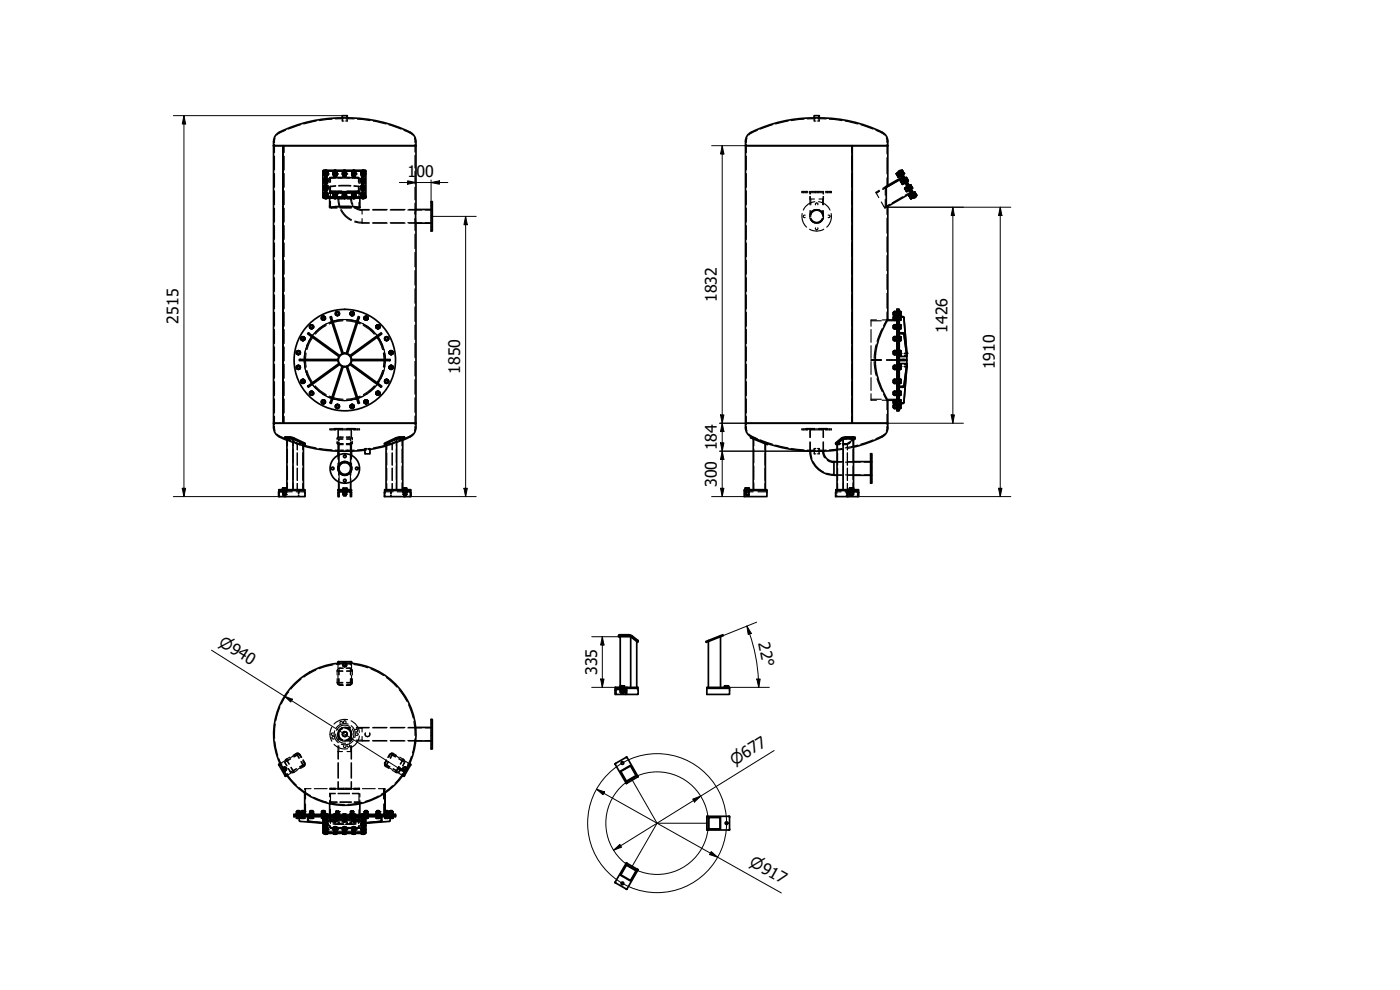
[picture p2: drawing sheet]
<svg xmlns="http://www.w3.org/2000/svg" width="420mm" height="297mm" viewBox="0 0 420 297" stroke-linecap="round" stroke-linejoin="round" font-family="sans-serif">
<defs><g id="words">
<g font-size="4.8">
<text x="122.3" y="53.2">1</text>
<text x="125" y="53.2">00</text>
<text x="215.1" y="90.6" transform="rotate(-90 215.1 90.6)">1832</text>
<text x="53.6" y="97.1" transform="rotate(-90 53.6 97.1)">2515</text>
<text x="284.4" y="99.9" transform="rotate(-90 284.4 99.9)">1426</text>
<text x="138.1" y="112.2" transform="rotate(-90 138.1 112.2)">1850</text>
<text x="298.6" y="110.9" transform="rotate(-90 298.6 110.9)">1910</text>
<text x="215.1" y="135.1" transform="rotate(-90 215.1 135.1)">184</text>
<text x="215.2" y="146.1" transform="rotate(-90 215.2 146.1)">300</text>
<text x="227.6" y="192.9" transform="rotate(79 227.6 192.9)">22°</text>
<text x="179.2" y="202.6" transform="rotate(-90 179.2 202.6)">335</text>
</g>
<g font-size="4.6">
<text x="65.4" y="193.5" transform="rotate(32 65.4 193.5)">⌀940</text>
<text x="220.4" y="229.8" transform="rotate(-32 220.4 229.8)">⌀677</text>
<text x="224.7" y="259.7" transform="rotate(29 224.7 259.7)">⌀917</text>
</g>
</g></defs>
<!-- layer: Hidden (ISO) -->
<g fill="none" stroke="#000" stroke-width=".34">
<path d="M85.7 39.1l-2.6 1.4M90.2 37.5l-3.6 1.2M94.9 36.4l-3.8 .8M99.7 35.8l-3.9 .4M102.7 35.4v.3M102.7 36v.3h.5M102.8 34.7v.5M102.8 35.8v.5M103.2 35.6l-2.6 .1M103.8 35.6l2.5 .1M104.1 34.7v.5M104.1 35.8v.5"/>
<path d="M104.2 35.4v.3M104.2 36v.3h-.5M107.3 35.8l3.8 .4M112.1 36.4l3.7 .8M116.7 37.5l3.7 1.2M121.2 39.1l2.6 1.4M227.3 39.1l-2 .9-.6 .5M231.8 37.5l-3.6 1.2M236.5 36.4l-3.8 .8M241.3 35.8l-3.9 .4M244.3 35.4v.3M244.4 35.8l-.1 .5h.6"/>
<path d="M244.4 34.7v.5M244.8 35.6l-2.5 .1M245.4 35.6l2.5 .1M245.8 34.7v.5M245.8 35.8v.5M245.9 36v.3h-.5M245.9 35.4v.3M248.9 35.8l3.8 .4M253.7 36.4l3.7 .8M258.4 37.5l3.6 1.2M262.9 39.1l2.6 1.4M82.4 43.3v2.5"/>
<path d="M82.4 46.8v4.2M82.4 52.1v4.1M82.4 57.3v4.1M82.5 41.4l-.1 1.4M85.2 43.7v2.1M85.2 46.8v4.2M85.2 52.1v4.1M85.2 57.3v4.1M96.9 51.4v.1M96.9 51.5v.2M97.1 54.3v.1M97.1 56.5v.1"/>
<path d="M97.1 58.7h.1M97.2 52.6v.1M97.2 52.3v.3M97.2 52.3v.1M97.2 52.5v.1M97.2 54.1v.5l.6 .4M97.2 54a.64 .64 0 0 0 .6 .9 .64 .64 0 0 0 .6-.9M97.2 58.4v.6l.6 .3M97.2 58.4a.64 .64 0 0 0 .6 .9 .64 .64 0 0 0 .6-.9M97.2 52.1v.2M97.2 54.9l.2 .2M97.2 57.1l.2 .2"/>
<path d="M97.2 56.9l.2 .1M97.2 59.1l.2 .1M97.2 51.6v.2M97.2 54.3v.1M97.2 54.6v.2M97.2 56.4v.2M97.2 56.8v.2M97.2 58.6v.2M97.2 59.3l.1 .1M97.3 54h.1M97.3 58.3v.1M97.3 54.1l-.1 .5 .6 .4"/>
<path d="M97.3 56.3l-.1 .5 .6 .3-.6-.3v-.6v.6l.6 .4M97.3 58.5l-.1 .5 .6 .3M97.3 52.6a.48 .48 0 0 1 .7-.4 .48 .48 0 0 1 0 .8M97.3 59.5h.1M97.4 56l.3-.3 .5 .3M97.4 55.9l.3-.2 .5 .3M97.4 58.1a.52 .52 0 0 1 .7-.1 .52 .52 0 0 1 .2 .6 .52 .52 0 0 1-.7 .3 .34 .34 0 0 0 0 .5 .34 .34 0 0 0 .5-.1 .3 .3 0 0 1-.5 0 .3 .3 0 0 1 .2-.4M97.4 51.7a.64 .64 0 0 0 .2 1.1 .64 .64 0 0 0 .9-.6 .64 .64 0 0 1-1 .6 .64 .64 0 0 1 0-1.1zM97.4 52.9l.1 .2M97.4 52.6l.1 .2M97.4 52.6a.34 .34 0 0 1 .5-.3 .34 .34 0 0 1 .1 .6M97.4 53.7a.48 .48 0 0 1 .8 0 .48 .48 0 0 1-.4 .7 .47 .47 0 0 0 .4-.7 .47 .47 0 0 0-.8 0z"/>
<path d="M97.4 58.4v.4M97.4 54.4l.1 .3h.5M97.4 54.4l-.2 .1M97.4 54.1l-.2 .1M97.4 54.5v.3l-.2-.1M97.4 56.6l-.2 .1M97.4 56.2l-.2 .2M97.4 58.8l.1 .2 .5 .1M97.4 58.8l-.2 .4M97.4 58.4l-.2 .1M97.4 51.8v.3M97.4 52.4v.2"/>
<path d="M97.4 54v.4M97.4 56.2v.2M97.4 56.5v.4M97.4 58.9v.2M97.4 53.6l-.2 .1M97.4 55.8l-.2 .1M97.4 58l-.2 .1M97.5 54.3a.37 .37 0 0 1 .3-.5 .37 .37 0 0 1 .3 .5M97.5 53.8a.42 .42 0 0 1 .5 .1 .42 .42 0 0 1 0 .6 .42 .42 0 0 1-.6 0zM97.5 58.7a.37 .37 0 0 1 .3-.5 .37 .37 0 0 1 .3 .5M97.5 52.2a.37 .37 0 0 1 .3-.5 .37 .37 0 0 1 .3 .5M97.5 52.3v.1a.37 .37 0 0 1 .3-.6 .37 .37 0 0 1 .3 .6v.2"/>
<path d="M97.5 52.5v.1a.28 .28 0 0 1 .4-.2 .28 .28 0 0 1 0 .5M97.5 52.1h-.1M97.5 54.3a.37 .37 0 0 0 .3 .5 .37 .37 0 0 0 .3-.5M97.5 58.6a.37 .37 0 0 0 .3 .5 .37 .37 0 0 0 .3-.5M97.5 52.1v.3l.3 .2M97.5 52.1l.2-.2 .4 .2M97.5 53.1h.2M97.5 52.1h.2M97.5 51.8h.2M97.5 51.8l-.1 .2M97.5 54.4l.1 .3h.3M97.5 56.6l.4 .3"/>
<path d="M97.5 58.8l.4 .2M97.5 51.1v.2M97.5 51.8v.1M97.5 52.8v.1M97.5 52.9v.2M97.5 54.7v.1M97.5 56.8v.2M97.5 59v.1M97.5 51.3l-.1 .2M97.5 51.3h.2M97.5 56a.44 .44 0 0 1 .6 .4 .44 .44 0 0 1-.6 .3zM97.5 53.8a.33 .33 0 0 1 .6 0 .33 .33 0 0 1-.3 .5"/>
<path d="M97.5 56a.33 .33 0 0 1 .6 0 .33 .33 0 0 1-.3 .5M97.5 58.2a.33 .33 0 0 1 .6 0 .33 .33 0 0 1-.3 .5M97.5 51.8l-.3 .5 .3 .4M97.5 58.1a.45 .45 0 0 1 .6 .5 .45 .45 0 0 1-.6 .4zM97.5 51.4l-.2 .3 .2 .5M97.6 55.2l.2 .1M97.6 57.4l.2 .1M97.6 51.5a.33 .33 0 0 0 0 .6 .33 .33 0 0 0 .5-.3M97.6 53.5h.4M97.6 55.7h.4M97.6 57.9h.4M97.6 52a.35 .35 0 0 0 .1 .6 .35 .35 0 0 0 .5-.4"/>
<path d="M97.6 51.9a.36 .36 0 0 0 0 .6 .36 .36 0 0 0 .6-.3M97.6 54.9l.2 .1M97.6 57.1l.2 .1M97.6 59.3l.2 .1M97.7 52.7l-.2 .1M97.8 56l-.3 .2v.3M97.8 56l.5 .7M97.8 58.4l-.3 .1v.3M97.8 58.4l.4 .2-.1 .5M97.8 56.2l-.3 .2v.2M97.8 56.2l.3 .2v.3M97.8 54l-.3 .1v.3"/>
<path d="M97.8 54l.4 .3-.1 .5M97.8 54.5a.34 .34 0 0 0-.3 .5 .34 .34 0 0 0 .6-.1 .3 .3 0 0 1-.5 .1 .3 .3 0 0 1 .2-.5M97.8 52.4h.2v.3M97.8 52.3l.3 .1v.4M97.8 54.3l.5 .3-.1 .4M97.8 54.3l-.5 .3 .1 .4M97.8 54l-.5 .2 .1 .5M97.8 54l.5 .2-.1 .5M97.8 54.2l-.2 .1M97.8 54.2l.2 .1M97.8 53.9l.2 .1M97.8 53.9l-.2 .1"/>
<path d="M97.8 56.5l.4 .2v.5M97.8 56.5l-.5 .3 .1 .4M97.8 56.2l-.4 .1v.5M97.8 56.2l.4 .1v.5M97.8 56.4l-.2 .1M97.8 56.4l.2 .1M97.8 56.1l.2 .1M97.8 56.1l-.2 .1M97.8 58.7l.4 .2v.5M97.8 58.7l-.4 .2v.5M97.8 58.4l-.5 .2 .1 .4M97.8 58.4l.5 .2-.1 .4"/>
<path d="M97.8 58.6l-.2 .1M97.8 58.6l.2 .1M97.8 58.3l.2 .1M97.8 58.3l-.2 .1M97.8 53.2v.3M97.8 53.9v.1M97.8 54.1v.1M97.8 55v.1M97.8 55.2v.1M97.8 55.4v.1M97.8 55.6h.1M97.8 56.1v.1"/>
<path d="M97.8 56.3v.1M97.8 57.2v.1M97.8 57.4v.1M97.8 57.6v.2M97.8 58.3v.1M97.8 58.5v.1M97.8 59.4v.1M97.9 51.3l.3 .2M97.9 53.1h.2M97.9 52.7l.2 .1M97.9 51.8h.2M97.9 54.2l-.4 .2"/>
<path d="M97.9 56.4l-.4 .2M97.9 58.6l-.4 .2M98 54.2h-.5l-.1 .2M98 55.2l-.2 .1M98 54.9l-.2 .1M98 56.3a.34 .34 0 0 0-.5 .1 .34 .34 0 0 0 0 .4 .34 .34 0 0 0 .5 .1M98 57.4l-.2 .1M98 57.1l-.2 .1M98 58.5h-.5l-.1 .3M98 59.3l-.2 .1M98 52.7l-.5 .1M98 52.1a.3 .3 0 0 0-.5 0 .3 .3 0 0 0 .3 .4"/>
<path d="M98 51.9l-.3-.1-.4 .4M98 51.9l.3 .5-.3 .2M98.1 52.8l-.3 .1-.3-.1M98.1 52.1h-.2M98.1 52.1l.1 .2M98.1 51.8l.1 .2M98.1 54.8l-.1-.2h-.4l.4-.1 .1 .3M98.1 54.8l-.5 .2M98.1 57l-.5-.3h.3l.2 .3M98.1 57l-.5 .2 .4 .1 .1-.3M98.1 59.1l-.5-.2h.4l.1 .3M98.1 59.1l-.1 .2-.4 .1"/>
<path d="M98.1 51.1v.2M98.1 51.8v.1M98.1 52v.1M98.1 52.3v.1M98.1 52.5v.1M98.1 52.8v.1M98.1 52.9v.2M98.1 54.4v.2M98.1 54.7v.1M98.1 56.6v.2M98.1 56.8v.2M98.1 58.8v.1"/>
<path d="M98.1 59v.1M98.1 52a.38 .38 0 0 0-.4-.5 .38 .38 0 0 0-.2 .6M98.1 54.8l-.1 .3h-.4M98.1 59.2l-.1 .2h-.4M98.1 53.6l.2 .1M98.1 55.8l.2 .1M98.1 58l.2 .1M98.2 56.2l-.1 .2a.37 .37 0 0 1-.3 .5 .37 .37 0 0 1-.3-.5M98.2 58.7l.1 .5M98.2 54l-.1 .4 .2 .1M98.2 54.1l.1 .1M98.2 56.2l.1 .2"/>
<path d="M98.2 58.4l.1 .1M98.2 51.8l-.1 .3M98.2 52.1v.1M98.2 56.5l-.1 .4M98.2 58.4v.3M98.2 56a.8 .8 0 0 1-.7 .8l.1 .4 .5-.1a.3 .3 0 0 1-.5 .1 .3 .3 0 0 1 .2-.5M98.2 56v.4l-.4 .2M98.2 52.9l-.1 .2M98.2 52.6l-.1 .2M98.2 59.5h.1M98.3 51.8l-.3 .4h-.5M98.3 51.8l-.2 .4h-.6"/>
<path d="M98.3 54h.1M98.3 58.3v.1M98.3 56.3v.7l-.5 .1M98.3 52.1l.1 .2M98.3 51.6l.1 .2M98.3 54.9l-.1 .2M98.3 54.7l-.2 .1M98.3 57.1l-.1 .2M98.3 56.9l-.2 .1M98.3 59.1l-.2 .1M98.3 54.3v.1M98.3 54.6v.2"/>
<path d="M98.3 56.4v.2M98.3 56.8v.2M98.3 58.6v.2M98.3 59.3v.1M98.4 52.3l-.2 .4h-.7M98.4 54.1l-.1 .6-.5 .3 .5-.3v-.6M98.4 56.2l-.1 .7-.5 .2 .5-.2zM98.4 58.4l-.1 .7-.5 .2 .5-.2v-.6M98.4 52.6l-.1 .1M98.4 52.3v.3M98.4 52.3v.1M98.4 52.5v.1"/>
<path d="M98.5 54.3v.1M98.5 56.5v.1M98.5 58.7h.1M98.9 53.4l1.7 .1M98.9 57.5l.1 .3h1.8M98.9 56.1v2M98.9 58.8v.7M98.9 57.9h2.3M99 53.5l-.1 1.3M99.1 53.5h.1M99.2 57.1v.1M99.2 57.5v.1"/>
<path d="M99.2 53.5v1.2M99.2 55.9v1.2M99.2 53.5v.1M99.2 53.3v.2M99.2 57.4v1.6M99.2 57.9h.3M99.4 53.5h8.2M99.4 53.2h3.2M99.4 57.5h3.2M99.4 57.3h3.2M99.4 57.7h.1M99.4 57.4v.2"/>
<path d="M99.4 57.7v.1M99.7 51.3h-2.6M99.7 51.4l-2.6 .1M99.9 58.7h.1M100 58.4l-.1 .6 .7 .3M100 58.4a.64 .64 0 0 0 .6 .9 .64 .64 0 0 0 .6-.9M100 52.8l.2 .2M100 52.6h.2M100 59.1l.2 .1M100 52.1v.1M100 52.4v.2M100 58.6v.2"/>
<path d="M100 59.3l.1 .1M100.1 58.3v.1M100.1 52l-.1 .4 .6 .4-.7-.4 .1-.5-.1 .6 .7 .3M100.1 58.5l-.1 .5 .6 .3M100.1 59.5h.1M100.2 51.6l.3-.2 .5 .2M100.2 51.5l.6-.1 .2 .2M100.2 58.1a.52 .52 0 0 1 .7-.1 .52 .52 0 0 1 .1 .6 .52 .52 0 0 1-.6 .3 .34 .34 0 0 0 0 .5 .34 .34 0 0 0 .5-.1M100.2 51.8v.3a.38 .38 0 0 0 .4 .5 .38 .38 0 0 0 .3-.5v-.3M100.2 52.2v.1M100.2 58.7v.1M100.2 52.3l.6 .2"/>
<path d="M100.2 51.9l-.2 .1M100.2 58.8l.1 .2 .5 .1M100.2 58.4l-.2 .1M100.2 52.1v.1M100.2 57.4v.2M100.2 57.7v.1M100.2 58.4v.3M100.2 51.4l-.2 .1M100.2 58l-.2 .1M100.2 58.7a.37 .37 0 0 1 .4-.5 .37 .37 0 0 1 .3 .5M100.2 52.2a.4 .4 0 0 1 .5-.5 .4 .4 0 0 1 .3 .6h.1M100.2 52.3l.5 .2"/>
<path d="M100.2 52.2l-.2 .1M100.2 58.8l.5 .2M100.2 58.8l-.2 .1v.3M100.2 52.3v.3M100.2 58.8v.3M100.3 51.6a.33 .33 0 0 1 .6 0 .33 .33 0 0 1-.3 .5M100.3 58.2a.33 .33 0 0 1 .6 0 .33 .33 0 0 1-.3 .5M100.3 58.1a.45 .45 0 0 1 .6 .5 .45 .45 0 0 1-.6 .4zM100.4 53.1l.2 .1M100.4 51.3h.4M100.4 57.9h.4M100.4 52.4l.5 .2z"/>
<path d="M100.4 52.9l.5-.3-.1 .3zM100.4 52.7l.2 .1M100.4 59.3l.2 .1M100.6 58.4l-.4 .2v.3M100.6 58.4l.4 .2-.1 .3M100.6 51.8l-.4 .2v.4M100.6 51.8l.3 .2v.4M100.6 52.4a.29 .29 0 0 0-.3 .4 .29 .29 0 0 0 .5 0M100.6 58.9a.29 .29 0 0 0-.3 .4 .29 .29 0 0 0 .5 0M100.6 52.2l.4 .2v.5M100.6 52.2l-.4 .2v.5M100.6 51.8l-.4 .2v.5"/>
<path d="M100.6 51.8l.4 .2v.5M100.6 52.1h-.2M100.6 52.1h.2M100.6 51.8h.2M100.6 51.8h-.2M100.6 58.7l.4 .2v.5M100.6 58.7l-.4 .2v.5M100.6 58.4l-.5 .2 .1 .4M100.6 58.4l.4 .2v.4M100.6 58.6l-.2 .1M100.6 58.6l.2 .1M100.6 58.3l.2 .1"/>
<path d="M100.6 58.3l-.2 .1M100.6 51.1h.1M100.6 51.2v.1M100.6 51.8h.1M100.6 51.9v.2M100.6 52.8v.1M100.6 53v.2M100.6 57.6v.2M100.6 58.3v.1M100.6 58.5v.1M100.6 59.4v.1M100.6 53.2l-1.7 .1"/>
<path d="M100.7 52l-.5 .3M100.7 58.6l-.5 .2M100.8 55.9l-1.9 .1M100.8 55.7l-1.9 .2M100.8 52h-.5l-.1 .3M100.8 53.1l-.2 .1M100.8 52.7l-.2 .1M100.8 58.5h-.5l-.1 .3M100.8 59.3l-.2 .1M100.8 57.4l-1.8 .2M100.9 59.1l-.5-.2h.4l.1 .3M100.9 59.1l-.1 .2-.4 .1"/>
<path d="M100.9 52.3v.3M100.9 58.4v.2a.37 .37 0 0 1-.3 .5 .37 .37 0 0 1-.4-.5M100.9 59.2l-.1 .2h-.4M100.9 59.1l.1-.3 .1 .4M100.9 51.3h4.9M100.9 58l.2 .1M101 52.1v.2M101 58.5v.3M101 51.9l.1 .1M101 58.4l.1 .1M101 51.8v.3M101 58.4h.1"/>
<path d="M101 51.6a.8 .8 0 0 1-.8 .9l.2 .4 .5-.1M101 51.6v.5l-.4 .1M101 59.5h.1M101.1 58.3v.1M101.1 52l-.1 .6-.4 .2 .5-.2 .1-.7-.1 .7-.5 .2M101.1 52.8l-.1 .2M101.1 52.6h-.2M101.1 59.1l-.2 .1M101.1 52.1v.1M101.1 52.4v.2M101.1 58.6v.2M101.1 59.3v.1"/>
<path d="M101.2 58.4l-.1 .8-.5 .1 .5-.2v-.6M101.2 57.7h-2.3M101.3 58.7h.1M101.4 57.4v.2M101.4 57.7v.1M101.4 59.7l.4 2.3M101.4 59.7h1.4M101.4 57.4v.8M101.4 59v.7M101.5 53.2h3.4M101.5 57.9h4M101.6 57.4v.8"/>
<path d="M101.6 59v.7M101.6 55.8h3.7M101.6 55.7h3.7M101.7 59.7l.3 2.2M101.7 57.8h3.5M101.7 57.4h3.5M102.7 58.7h.1M102.8 58.4l-.1 .6 .7 .3M102.8 58.4a.64 .64 0 0 0 .6 .9 .64 .64 0 0 0 .6-.9M102.8 52.8l.2 .2M102.8 52.6h.2M102.8 59.1l.2 .1"/>
<path d="M102.8 52.1v.1M102.8 52.4v.2M102.8 58.6v.2M102.8 59.3l.1 .1M102.9 58.3v.1M102.9 59.5h.1M103 51.6l.3-.2 .5 .2M103 51.5l.5-.1 .3 .2M103 58.1a.52 .52 0 0 1 .6-.1 .52 .52 0 0 1 .2 .6 .52 .52 0 0 1-.6 .3l-.1 .4M103 51.9a.49 .49 0 0 0-.2 .6 .49 .49 0 0 0 .6 .3l-.7-.4 .1-.5-.1 .6 .7 .3M103 51.8v.3a.38 .38 0 0 0 .4 .5 .38 .38 0 0 0 .3-.5M103 52.2v.1"/>
<path d="M103 58.4a.49 .49 0 0 0-.2 .6 .49 .49 0 0 0 .6 .3M103 58.7v.1M103 52.3l.1-.3h.4l-.4 .3M103 52.3l.5 .3-.4-.3M103 58.8l.1 .2 .4 .1-.4-.3M103 52.1v.1M103 58.4v.3M103 51.4l-.2 .1M103 58l-.2 .1M103 58.7a.37 .37 0 0 1 .4-.5 .37 .37 0 0 1 .3 .5M103 52.2a.4 .4 0 0 1 .5-.5 .4 .4 0 0 1 .3 .6h.1M103 58.6a.37 .37 0 0 0 .4 .5 .37 .37 0 0 0 .3-.5"/>
<path d="M103 52.2l-.2 .1M103 58.8l-.2 .1v.3M103.1 52.7l.2 .2 .4-.1M103.1 51.6a.33 .33 0 0 1 .6 0 .33 .33 0 0 1-.3 .5M103.1 59.3h.6M103.1 58.2a.33 .33 0 0 1 .6 0 .33 .33 0 0 1-.3 .5M103.1 52.3v.1M103.1 52.5v.1M103.1 57.4v.2M103.1 57.7v.1M103.1 58.8v.1M103.1 59v.1"/>
<path d="M103.1 58.1a.45 .45 0 0 1 .6 .5 .45 .45 0 0 1-.6 .4zM103.1 52.7l.2 .2 .3-.1M103.1 59.3h.5M103.2 53.1l.2 .1M103.2 51.3h.3M103.2 57.9h.3M103.2 52.7l.2 .1M103.2 59.3l.2 .1M103.4 58.4l-.4 .2v.5M103.4 58.4l.4 .2-.1 .3h.2v.3M103.4 51.8l-.4 .2v.6M103.4 51.8l.3 .2v.3"/>
<path d="M103.4 52.4h-.3v.3M103.4 58.9l-.3 .1v.3M103.4 52.2l.4 .2v.5M103.4 52.2l-.4 .2v.5M103.4 51.8l-.4 .2v.5M103.4 51.8l.4 .2v.5M103.4 52.1h-.2M103.4 52.1h.1M103.4 51.8h.1M103.4 51.8h-.2M103.4 58.7l.4 .2v.5M103.4 58.7l-.4 .2v.5"/>
<path d="M103.4 58.4l-.5 .2 .1 .4M103.4 58.4l.4 .2v.4M103.4 58.6l-.2 .1M103.4 58.6l.1 .1M103.4 58.3l.1 .1M103.4 58.3l-.2 .1M103.4 51.1h.1M103.4 51.2v.1M103.4 51.9v.2M103.4 52.8v.1M103.4 53v.2M103.4 57.6v.2"/>
<path d="M103.4 58.3v.1M103.4 58.5v.1M103.4 59.4v.1M103.5 58.6l-.2-.1-.2 .3M103.5 53.1l-.1 .1M103.5 52.7l-.1 .1M103.5 58.5h-.4l-.1 .3M103.5 59.3l-.1 .1M103.7 52.6l-.5-.2 .6 .2M103.7 52.6l-.5 .3h.3l.3-.3M103.7 59.1l-.5-.2a.33 .33 0 0 1 .5 0 .33 .33 0 0 1 0 .5 .33 .33 0 0 1-.5 0M103.7 59.1l-.1 .2-.4 .1"/>
<path d="M103.7 52.5v.1M103.7 59v.1M103.8 51.9a.49 .49 0 0 1 .1 .6 .49 .49 0 0 1-.5 .3l.5-.2 .1-.7-.1 .7-.5 .2M103.8 52.1v.2M103.8 58.4l.2 .5-.6 .4 .5-.1 .1-.8M103.8 58.4v.4M103.8 51.8v.3M103.8 52.4v.2M103.8 58.9v.2M103.8 51.4l.1 .1M103.8 58l.1 .1M103.8 51.6a.8 .8 0 0 1-.8 .9l.1 .2"/>
<path d="M103.8 51.6v.5l-.4 .1M103.8 59.5h.1M103.8 57.4v.2M103.8 57.7v.1M103.9 58.3v.1M103.9 52.8l-.1 .2M103.9 52.6h-.2M103.9 59.1l-.2 .1M103.9 52.1v.1M103.9 52.4v.2M103.9 58.6v.2M103.9 59.3v.1"/>
<path d="M104.1 58.7h.1M104.1 57.3h3.3M104.1 53.2h3.3M104.1 59.7h1.4M105.2 59.7l.2 1 .5 1M105.4 57.4v.8M105.4 59v.7M105.5 57.7h-4M105.5 59.7l.4 1.6M105.5 58.7h.1M105.5 57.4v.8M105.5 59v.7"/>
<path d="M105.5 57.4v.2M105.5 57.7v.1M105.6 58.4l-.1 .6 .7 .3M105.6 58.4a.64 .64 0 0 0 .6 .9 .64 .64 0 0 0 .6-.9M105.6 52.8l.2 .2M105.6 52.6h.2M105.6 59.1l.2 .1M105.6 52.1v.1M105.6 52.4v.2M105.6 58.6v.2M105.6 59.3l.1 .1M105.7 58.3v.1"/>
<path d="M105.7 59.5h.1M105.7 53.2l2 .1M105.7 57.9l1.9 .1M105.7 51.6l.3-.2 .6 .2M105.7 51.5l.6-.1 .3 .2M105.7 58.1a.52 .52 0 0 1 .7-.1 .52 .52 0 0 1 .2 .6 .52 .52 0 0 1-.6 .3 .34 .34 0 0 0 0 .5 .34 .34 0 0 0 .5-.1M105.7 57.7h1.8M105.8 51.9a.49 .49 0 0 0-.2 .6 .49 .49 0 0 0 .6 .3l-.7-.4 .1-.5-.1 .6 .7 .3M105.8 52.1v.2M105.8 58.4a.49 .49 0 0 0-.2 .6 .49 .49 0 0 0 .6 .3M105.8 58.4v.4M105.8 52.3l.1-.3h.4l-.4 .3"/>
<path d="M105.8 52.3l.5 .3-.4-.3M105.8 58.8l.1 .2 .4 .1-.4-.3M105.8 51.8v.3M105.8 52.4v.2M105.8 58.9v.2M105.8 51.4l-.2 .1M105.8 58l-.2 .1M105.8 58.7a.37 .37 0 0 1 .4-.5 .37 .37 0 0 1 .3 .5M105.8 58.6a.37 .37 0 0 0 .4 .5 .37 .37 0 0 0 .3-.5M105.8 58.8l-.2 .1v.3M105.8 51.4h-4.9l.2 .1M105.9 51.6a.33 .33 0 0 1 .5 0 .33 .33 0 0 1-.2 .5"/>
<path d="M105.9 58.2a.33 .33 0 0 1 .5 0 .33 .33 0 0 1-.2 .5M105.9 52.5v.1M105.9 59v.1M105.9 58.1a.45 .45 0 0 1 .6 .5 .45 .45 0 0 1-.6 .4zM106 53.1l.2 .1M106 51.3h.3M106 52.7l.2 .1M106 59.3l.2 .1M106.1 57.4l1.8 .2M106.2 58.4l-.3 .1v.3M106.2 58.4l.4 .2v.5M106.2 51.8l-.4 .2 .1 .3"/>
<path d="M106.2 51.8l.3 .2 .1 .6M106.2 52.4a.29 .29 0 0 0-.3 .4 .29 .29 0 0 0 .5 0M106.2 58.9a.29 .29 0 0 0-.3 .4 .29 .29 0 0 0 .5 0M106.2 52.2l.4 .2v.5M106.2 52.2l-.5 .2v.5M106.2 51.8l-.5 .2v.5M106.2 51.8l.4 .2v.5M106.2 52.1h-.2M106.2 52.1h.1M106.2 51.8h.1M106.2 51.8h-.2M106.2 58.7l.4 .2v.5"/>
<path d="M106.2 58.7l-.5 .2v.5M106.2 58.4l-.5 .2v.4M106.2 58.4l.4 .2v.4M106.2 58.6l-.2 .1M106.2 58.6l.1 .1M106.2 58.3l.1 .1M106.2 58.3l-.2 .1M106.2 51.1h.1M106.2 51.2v.1M106.2 51.9v.2M106.2 52.8v.1M106.2 53v.2"/>
<path d="M106.2 57.6v.2M106.2 58.3v.1M106.2 58.5v.1M106.2 59.4v.1M106.2 55.9l1.8 .1M106.2 55.7l1.8 .2M106.3 57.7l1.7 .1M106.3 58.6l-.3-.1-.1 .3M106.3 53.1l-.1 .1M106.3 52.7l-.1 .1M106.3 58.5h-.4l-.1 .3M106.3 59.3l-.1 .1"/>
<path d="M106.5 52.6l-.5-.2 .6 .2M106.5 52.6l-.5 .3h.3l.3-.3M106.5 59.1l-.5-.2h.3l.3 .3M106.5 59.1l-.1 .2-.4 .1M106.5 52.3v.1M106.5 52.5v.1M106.5 58.8v.1M106.5 59v.1M106.5 52.2a.41 .41 0 0 0-.4-.5 .41 .41 0 0 0-.4 .6h-.1M106.5 52.2l.2 .1M106.6 51.9a.49 .49 0 0 1 .1 .6 .49 .49 0 0 1-.5 .3l.6-.4v-.5v.6l-.6 .3M106.6 51.8l-.1 .3a.38 .38 0 0 1-.3 .5 .38 .38 0 0 1-.4-.5"/>
<path d="M106.6 52.2v.1M106.6 58.4l.2 .5-.6 .4 .6-.3v-.6M106.6 58.7l.1 .5M106.6 59.2l-.6 .2M106.6 52.1v.1M106.6 58.4v.3M106.6 51.4l.1 .1M106.6 58l.1 .1M106.6 51.6a.8 .8 0 0 1-.8 .9l.2 .4 .5-.1M106.6 51.6v.5l-.4 .1M106.6 59.5h.1M106.7 58.3v.1"/>
<path d="M106.7 52.8l-.1 .2M106.7 52.6h-.2M106.7 59.1l-.2 .1M106.7 52.1v.1M106.7 52.4v.2M106.7 57.4v.2M106.7 57.7v.1M106.7 58.6v.2M106.7 59.3v.1M106.8 58.7h.1M107.1 51.3h2.6M107.1 51.4l2.6 .1"/>
<path d="M107.3 53.4l.1 .1M107.4 57.5h-3.3M107.5 57.7l.2 .1M107.5 57.7v.1M107.5 53.5l.1 .1M107.5 53.3l.1 .2M107.6 57.3l-.1 .3M107.6 57.1l-.1 .1M107.6 53.5v1.2M107.6 55.9v1.2M107.6 57.2v.1M107.7 58.1v.1"/>
<path d="M107.7 53.5v1.5M107.7 56.4l.1 1.3M107.7 57.7v1.5M107.9 57.9l.1 .3M107.9 53.4l.1 1.6M108 56.4l-.1 1.4h-1.8M108 57.9h-2M108 57.9v.5M108 59v.5M108.3 58.7h.1M108.3 56.5v.1M108.3 54.3v.1"/>
<path d="M108.4 58.4l-.1 .6 .7 .3M108.4 58.4a.64 .64 0 0 0 .6 .9 .64 .64 0 0 0 .6-.9M108.4 54.1l-.1 .5 .7 .4M108.4 54a.64 .64 0 0 0 .6 .9 .64 .64 0 0 0 .6-.9M108.4 52.8l.2 .2M108.4 52.6h.2M108.4 59.1l.2 .1M108.4 57.1l.2 .2M108.4 56.9l.2 .1M108.4 54.9l.2 .2M108.4 52.1v.1M108.4 52.4v.2"/>
<path d="M108.4 54.3v.1M108.4 54.6v.2M108.4 56.4v.2M108.4 56.8v.2M108.4 58.6v.2M108.4 59.3l.1 .1M108.5 58.3v.1M108.5 54h.1M108.5 52v.6l.5 .2-.7-.4 .1-.5-.1 .6 .7 .3M108.5 58.5v.6l.5 .2M108.5 56.3v.7l.5 .1-.7-.3 .1-.6-.1 .6 .7 .4M108.5 54.1v.6l.5 .3"/>
<path d="M108.5 59.5h.1M108.5 51.6l.3-.2 .6 .2M108.5 51.5l.6-.1 .3 .2M108.5 58.1a.52 .52 0 0 1 .7-.1 .52 .52 0 0 1 .2 .6 .52 .52 0 0 1-.6 .3 .34 .34 0 0 0 0 .5 .34 .34 0 0 0 .5-.1 .3 .3 0 0 1-.6 0 .3 .3 0 0 1 .3-.4M108.5 56l.3-.3 .6 .3M108.5 55.9l.4-.2 .5 .3M108.6 53.7a.48 .48 0 0 1 .8 0 .48 .48 0 0 1-.4 .7 .47 .47 0 0 0 .4-.7 .47 .47 0 0 0-.9 0zM108.6 52.1v.2M108.6 58.4v.4M108.6 52.3l.3-.4 .2 .1-.4 .3M108.6 52.3l.5 .2-.4-.2M108.6 51.9l-.2 .1"/>
<path d="M108.6 58.8l.2 .3 .3-.1-.4-.2M108.6 58.4l-.2 .1M108.6 56.2l-.2 .2M108.6 54.4l.2 .3h.3l-.4-.1v-.2M108.6 54.1l-.2 .1M108.6 51.8v.3M108.6 52.4v.2M108.6 54v.4M108.6 54.5v.3M108.6 56.2v.2M108.6 56.5v.4M108.6 58.9v.2"/>
<path d="M108.6 51.4l-.2 .1M108.6 58l-.2 .1M108.6 55.8l-.2 .1M108.6 53.6l-.2 .1M108.6 54.3a.37 .37 0 0 1 .4-.5 .37 .37 0 0 1 .3 .5M108.6 53.8a.44 .44 0 0 1 .7 .4 .44 .44 0 0 1-.6 .4zM108.6 58.7a.37 .37 0 0 1 .4-.5 .37 .37 0 0 1 .3 .5M108.6 58.6a.37 .37 0 0 0 .4 .5 .37 .37 0 0 0 .3-.5M108.6 54.3a.37 .37 0 0 0 .4 .5 .37 .37 0 0 0 .3-.5M108.6 58.8l-.2 .1v.3M108.6 56.5l.5-.1a.3 .3 0 0 0-.4 .2 .3 .3 0 0 0 .4 .3l-.4-.1zM108.6 54.4l-.2 .1"/>
<path d="M108.7 51.6a.44 .44 0 0 1 .6 .4 .44 .44 0 0 1-.7 .4zM108.7 51.6a.33 .33 0 0 1 .5 0 .33 .33 0 0 1-.2 .5M108.7 58.2a.33 .33 0 0 1 .5 0 .33 .33 0 0 1-.2 .5M108.7 56a.33 .33 0 0 1 .5 0 .33 .33 0 0 1-.2 .5M108.7 53.8a.33 .33 0 0 1 .5 0 .33 .33 0 0 1-.2 .5M108.7 54.7h-.3M108.7 52.5v.1M108.7 56.8v.2M108.7 59v.1M108.7 55.9a.45 .45 0 0 1 .6 .5 .45 .45 0 0 1-.7 .3zM108.7 58.1a.45 .45 0 0 1 .6 .5 .45 .45 0 0 1-.6 .4zM108.8 51.3h.3"/>
<path d="M108.8 57.9h.3M108.8 55.7h.3M108.8 53.5h.3M108.8 53.1l.2 .1M108.8 52.7l.2 .1M108.8 59.3l.2 .1M108.8 57.4l.2 .1M108.8 57.1l.2 .1M108.8 55.2l.2 .1M108.8 54.9l.2 .1M109 56l-.3 .1-.3 .6M109 56l.2 .1 .3 .6"/>
<path d="M109 54l-.3 .1v.3M109 54l.3 .3v.5M109 56.2l-.4 .2 .1 .2M109 56.2l.3 .2v.3M109 58.4l-.3 .1v.3M109 58.4l.3 .2v.5M109 51.8l-.4 .2 .1 .3M109 51.8l.3 .2v.6M109 54.5a.33 .33 0 0 0-.3 .5 .33 .33 0 0 0 .6-.1 .3 .3 0 0 1-.6 .1 .3 .3 0 0 1 .3-.5M109 52.2l.4 .2v.5M109 52.2l-.5 .2v.5M109 51.8l-.5 .2v.5"/>
<path d="M109 51.8l.4 .2v.5M109 52.1h-.2M109 52.1h.1M109 51.8h.2M109 51.8h-.2M109 58.7l.4 .2v.5M109 58.7l-.5 .2v.5M109 58.4l-.5 .2v.4M109 58.4l.4 .2v.4M109 58.6l-.2 .1M109 58.6l.1 .1M109 58.3l.2 .1"/>
<path d="M109 58.3l-.2 .1M109 56.5l.5 .3-.1 .4M109 56.5l-.5 .3v.4M109 56.2l-.5 .1v.5M109 56.2l.4 .1v.5M109 56.4l-.2 .1M109 56.4l.1 .1M109 56.1l.2 .1M109 56.1l-.2 .1M109 54.3l.4 .3v.4M109 54.3l-.5 .3v.4M109 54l-.5 .2v.5"/>
<path d="M109 54l.4 .2v.5M109 54.2l-.2 .1M109 54.2l.1 .1M109 53.9l.2 .1M109 53.9l-.2 .1M109 51.1h.1M109 51.2v.1M109 51.8h.1M109 51.9v.2M109 52.8v.1M109 53v.2M109 53.2v.3"/>
<path d="M109 53.9v.1M109 54.1v.1M109 55v.1M109 55.2v.1M109 55.4v.1M109 55.6h.1M109 56.1v.1M109 56.3v.1M109 57.2v.1M109 57.4v.1M109 57.6v.2M109 58.3v.1"/>
<path d="M109 58.5v.1M109 59.4v.1M109.1 52.7l-.1 .1M109.1 58.6l-.3-.1-.1 .3M109.1 58.5h-.4l-.1 .3M109.1 59.3l-.1 .1M109.1 57.1l-.1 .1M109.1 54.2l-.4 .2M109.1 54.2h-.4l-.1 .2M109.1 54.9l-.1 .1M109.2 53.1l-.2 .1M109.2 57.4l-.2 .1"/>
<path d="M109.2 55.2l-.2 .1M109.3 52.6l-.5-.2 .5 .2M109.3 52.6l-.5 .3h.3l.2-.3M109.3 59.1l-.5-.2h.3l.2 .3M109.3 59.1l-.1 .2-.4 .1M109.3 57l-.5-.3 .5 .3M109.3 57l-.5 .2 .3 .1 .2-.3M109.3 54.8l-.1-.2h-.4l.3-.1 .2 .3M109.3 54.8l-.5 .2M109.3 52.3v.1M109.3 52.5v.1M109.3 54.4v.2"/>
<path d="M109.3 54.7v.1M109.3 56.6v.2M109.3 56.8v.2M109.3 58.8v.1M109.3 59v.1M109.3 52.2a.4 .4 0 0 0-.4-.5 .4 .4 0 0 0-.3 .6h-.2M109.3 52.2l.2 .1M109.3 51.8v.3a.38 .38 0 0 1-.3 .5 .38 .38 0 0 1-.4-.5M109.3 52.2v.1M109.3 58.7l.2 .5M109.3 56.2v.2a.37 .37 0 0 1-.3 .5 .37 .37 0 0 1-.4-.5M109.3 51.9l.2 .1"/>
<path d="M109.3 59.2l-.5 .2M109.3 58.4l.2 .1M109.3 56.2l.2 .2M109.3 54.8l-.1 .3h-.4M109.3 54v.4l.2 .1M109.3 54.1l.2 .1M109.3 52.1v.1M109.3 56.5v.4M109.3 58.4v.3M109.3 51.4l.2 .1M109.3 58l.2 .1M109.3 55.8l.2 .1"/>
<path d="M109.3 53.6l.2 .1M109.4 51.6a.8 .8 0 0 1-.8 .9l.2 .4 .5-.1a.3 .3 0 0 1-.5 0 .3 .3 0 0 1 .2-.4M109.4 51.6v.5l-.4 .1M109.4 56a.8 .8 0 0 1-.8 .8l.2 .4 .5-.1a.3 .3 0 0 1-.5 .1 .3 .3 0 0 1 .2-.5M109.4 56v.4l-.4 .2M109.4 59.5h.1M109.5 58.3v.1M109.5 54h.1M109.5 52l-.1 .6-.4 .2 .6-.4v-.5v.6l-.6 .3M109.5 56.3l-.1 .7-.4 .1M109.5 52.8l-.2 .2M109.5 52.6h-.2"/>
<path d="M109.5 59.1l-.2 .1M109.5 57.1l-.2 .2M109.5 56.9l-.2 .1M109.5 54.9l-.2 .2M109.5 54.7l-.2 .1M109.5 52.1v.1M109.5 52.4v.2M109.5 54.3v.1M109.5 54.6v.2M109.5 56.4v.2M109.5 56.8v.2M109.5 58.6v.2"/>
<path d="M109.5 59.3v.1M109.6 58.4v.6l-.6 .3 .5-.2v-.6M109.6 56.2v.6l-.6 .3 .6-.3zM109.6 54.1v.5l-.6 .4 .5-.3v-.6M109.6 58.7h.1M109.6 56.5v.1M109.6 54.3v.1M109.8 51.4v.1M109.8 51.5v.2M124.4 41.4l.1 1.4M124.5 43.3v2.3M124.5 46.6v3.8"/>
<path d="M124.5 51.4v3.8M124.5 56.2v3.8M224 43.3v2.5M224 46.8v4.2M224 52.1v4.1M224 57.3v4.1M224.2 41.4l-.2 1.4M240.7 57.7l1.7 .1M241.1 57.4v.2M241.1 57.7v.1M241.9 57.4v.2M241.9 57.7v.1"/>
<path d="M242.4 57.4l-1.7 .2M243 59v.7h1.4M243 57.4v.8M243.1 59.7v1.8M243.2 57.4v.8M243.2 59v.7M243.3 57.8h3.5M243.3 57.4h3.5M243.3 59.7v1.8M244.7 57.4v.2M244.7 57.7v.1M245.5 57.4v.2"/>
<path d="M245.5 57.7v.1M246.9 59.7v1.8M247 57.4v.8M247 59v.7M247.1 59.7v1.8M247.1 59v.7h-1.3M247.1 57.4v.8M247.7 57.4l1.8 .2M248.3 57.4v.2M248.3 57.7v.1M249.1 57.4v.2M249.1 57.7v.1"/>
<path d="M249.5 57.7l-1.8 .1M255.6 43.7v2.1M255.6 46.8v4.2M255.6 52.1v4.1M255.6 57.3v4.1M262.9 57.9l1-.6-.9 .6 .7 1.4M263.9 57.1l-1 .7M265.7 59.8l.1 2.5M265.8 56l-.1 2.6M265.9 56l-1 .5M266 41.4l.2 1.4M266 56.2l-1 .6"/>
<path d="M266.2 43.3v2.8M266.2 47.4v4.7M266.2 53.4v2.4M269 52.1l.1 .1M269.1 52.3v.1M269.1 52.3l.1 .2M269.2 52.3h.1M269.1 52.4l.1 .1M269.2 52.3v.2M269.2 52.3l.1 .2M269.2 52.3l.1-.1-.2 .2M269.4 52.7l.1 .2"/>
<path d="M269.5 52.9h.1M269.5 52.9l-.2-.2 .2 .2M269.5 52.9l.2-.1-.2 .1M269.5 53l.1 .1M269.6 52l-.4 .3M269.6 51.8h.1M269.7 51.9v.1M269.7 51.9l.1 .3-.1-.2M269.7 52l-.2 .1M270 51.8l-.3 .1M270 52.6l-.5 .3M270 52.6h.1"/>
<path d="M270 52.5v-.1v.2M270 52.5v.1M270 52.5l-.2 .1h.2M270.1 52.6l.1 .1M270.1 52.6h.1M270.2 52.5h.1M270.3 51.6l-.3 .1M270.3 51.5l-.3 .3M270.3 52.5h-.1M270.3 54.5h.1M270.4 54.5l.1 .2M270.4 54.5h.1"/>
<path d="M270.6 51.5h.1M270.7 55.1h.1M270.8 51.4h.1M270.8 52.2l-.4 .2 .2-.1M270.8 51.1h.1M270.8 51.2v.1M270.8 54.3h.3M270.8 53.3l-.1 .1M270.8 54.2l-.4 .3M270.9 59l-3.1 1.9M270.9 54.9l-.2 .2M271 51.5l.1 .2"/>
<path d="M271 52l-.2 .1M271 54.1h.1M271.1 53.2l-.2 .1M271.1 54h.1M271.1 51.8l.1 .1M271.2 54h-.1M271.2 51.9l-.1 .1M271.2 54.6l.1 .1M271.2 54.8l-.4 .3-.2-.2 .1 .2M271.3 52h.1M271.3 54.7l-.2 .1M271.6 54.6l-.3 .1"/>
<path d="M271.6 56.7h.1M271.6 53.7l-.3 .2 .2-.1M271.7 56.6v.3M271.7 56.6l.1 .2M271.7 56.7v.2M271.9 57.1v.1M271.9 56.6l-.2 .1M271.9 54.5l-.2 .1M271.9 57.1l.1 .2M271.9 57.2l.1 .1M271.9 57.2v.1M272 54.4l-.3 .2"/>
<path d="M272.1 56.4l-.4 .2M272.2 57.1l-.3 .1M272.2 56.3l.1 .2M272.2 56.3l-.2 .2M272.3 56.2l-.1 .1M272.5 56.2h-.2M272.5 57l-.5 .3M272.5 56.7v.2M272.5 56.9h.1M272.5 56.9l-.1 .1M272.6 56.9h.1M272.7 56.9h.1"/>
<path d="M272.8 56l-.3 .1M272.8 58.8l.1 .1M272.8 56.8v.1M272.9 58.9l.1 .1zM272.9 58.8l.1 .2M272.9 58.8h.1M273 55.8l-.1 .1M273 55.9l-.5 .2M273.1 59.3l.1 .1M273.1 58.7l-.2 .2M273.2 59.2l.1 .2M273.2 57.4l-.1 .1"/>
<path d="M273.2 57.7l-1.5 .9M273.3 56.6l-.3 .2 .2-.2M273.3 58.7l.2-.2 .1 .2M273.3 58.5l-.4 .3M273.4 57.3l-.1 .1M273.5 58.4h.1M273.7 58.3l-.1 .1M273.7 59.2l-.5 .2M273.7 58.9l.1 .2-.2 .1M274.1 59l-.2 .1M274.2 58.1l-.4 .2 .2-.1M274.4 58.8l-.2 .1"/>
<path d="M274.5 58.7l-.3 .2M82.4 62.5v4.1M82.4 67.7v4.1M82.4 72.9v4.1M82.4 78.1v4.1M85.2 62.5v4.1M85.2 67.7v4.1M85.2 72.9v4.1M85.2 78.1v4.1M99.2 60.4v1.7M99.3 62.4h1.9M99.4 62.2h1.8"/>
<path d="M100.8 62.2l-1.9 .1v-.1l.2 .1M101.6 62.1h3.7M102 62.2h3.5M102 62.4h3.5M102.2 63l1.3 1.8 1.9 1.4M102.4 62.9l1.4 1.9 1.7 1.1M106.2 62.2l1.8 .1M106.3 62.2h1.7v.2h-1.7M106.4 66.6l2.3 .3M106.5 66.3l2.2 .4M106.6 62.5l.9 .4 1.2 .2M107.1 62.5l1.6 .4"/>
<path d="M107.7 60.7v1.5M108.7 62.9h2.1M108.7 67h2.1M108.7 62.9v1.3M108.7 65.6v1.4M108.7 63h2.1M108.7 66.8h2.1M111.8 63h4.2M111.8 66.8h4.2M111.9 62.9h4.3M111.9 67h4.3M117.1 63h4.2"/>
<path d="M117.1 66.8h4.2M117.3 62.9h4.3M117.3 67h4.3M122.4 63h4.2M122.4 66.8h4.2M122.7 62.9h2.1M122.7 67h2.1M124.5 65.6v3.6M124.5 60.9v3.3M124.5 70.3v4.3M124.5 75.7v4.4M127.6 63h2.2"/>
<path d="M127.6 66.8h2.2M129.4 62.9h.1M129.4 67h.1M129.4 64.5h.1M129.4 65.3h.1M129.4 60.9h.1M129.4 61.7h.1M129.4 68.1h.1M129.4 68.9h.1M129.6 62.9h.2M129.6 67h.2M129.6 64.5h.2"/>
<path d="M129.6 65.3h.2M129.6 60.9h.2M129.6 61.7h.2M129.6 68.1h.2M129.6 68.9h.2M224 62.5v4.1M224 67.7v4.1M224 72.9v4.1M224 78.1v4.1M240.7 64.1a4.5 4.5 0 0 0 1.4 4M241.6 64.6a.37 .37 0 0 0-.5 .3 .37 .37 0 0 0 .5 .3M243 68.8a4.4 4.4 0 0 0 4.2 0"/>
<path d="M243.1 63.2v1.7M243.2 65.6a2.05 2.05 0 0 0 1.9 1.4 2.05 2.05 0 0 0 2-1.4M243.2 65.5a2.03 2.03 0 0 0 1.9 1.4 2.03 2.03 0 0 0 1.9-1.4M243.3 65.5a1.89 1.89 0 0 0 1.8 1.3 1.89 1.89 0 0 0 1.8-1.3M243.3 64.3a1.89 1.89 0 0 1 1.8-1.3 1.89 1.89 0 0 1 1.8 1.3M243.3 63.2v1.7M243.4 64.4a1.75 1.75 0 0 1 1.7-1.3 1.75 1.75 0 0 1 1.7 1.3M243.4 65.5a1.75 1.75 0 0 0 1.7 1.2 1.75 1.75 0 0 0 1.7-1.2M243.7 63.4l1.4-.5-1.1 .3-.8 1.1zM244.5 62.9l-1.1 .8-.4 .9 .4 1.6 1.1 .7M244.5 60.5a4.3 4.3 0 0 0-3.4 2.5M244.8 61.5a.37 .37 0 0 1 .3-.6 .37 .37 0 0 1 .3 .6"/>
<path d="M244.8 68.4a.38 .38 0 0 0 .3 .5 .38 .38 0 0 0 .3-.5M245.1 62.9l1.2 .4 .8 1M245.1 62.9l1.1 .3 .8 1.1M245.7 60.5a4.3 4.3 0 0 1 3.4 2.5M245.7 62.9l1.1 .8 .3 .8-.2 1.4-1.2 1M246.9 63.2v1.7M247.1 63.2v1.7M248.5 64.6a.38 .38 0 0 1 .6 .3 .38 .38 0 0 1-.6 .3M249.4 64.1a4.2 4.2 0 0 1-1.3 4M255.6 62.5v4.1M255.6 67.7v4.1M255.6 72.9v4.1"/>
<path d="M255.6 78.1v4.1M264.5 60.6l.9 1.5M265.5 62.3l.1 .1M265.7 62.3l-.1 .1M266 62.2l-.1 .1M266.2 62v2.3M266.2 65.4v4.6M266.2 71.1v4.5M266.2 76.7v4.5M267 61.3l-1.6 .9M82.4 83.3v4.1M82.4 88.5v4.2"/>
<path d="M82.4 93.7v4.2M82.4 98.9v4.2M85.2 83.3v4.1M85.2 88.5v4.2M85.2 93.7v4.2M85.2 98.9v4.2M92.9 98.4a.68 .68 0 0 1 .6-1 .68 .68 0 0 1 .6 1M93 98.3l.1 .2M93 98.4h.1M93 97.8a.51 .51 0 0 0 .5 .8 .51 .51 0 0 0 .4-.8M93 97.7h.1M93.1 97.6l-.1 .2"/>
<path d="M93.2 98.2a.38 .38 0 0 1 .3-.5 .38 .38 0 0 1 .4 .5M93.2 97.9a.37 .37 0 0 0 .3 .5 .37 .37 0 0 0 .3-.5M93.2 97.9a.31 .31 0 0 0 .3 .5 .31 .31 0 0 0 .3-.5M93.3 97.7a.35 .35 0 0 1 .6 .3 .35 .35 0 0 1-.6 .3 .34 .34 0 0 0 .5-.3 .34 .34 0 0 0-.5-.3zM93.3 98.6h.4M93.3 97.5h.4M93.4 97.5h.2M93.4 98.7h.2M93.9 97.6l.2 .1M94 97.7l.1 .1M94.1 98.4l-.2 .1M94.1 98.3l-.1 .1"/>
<path d="M95 99.3l-1.3 1.4-1.1 1.9M96.5 95.7l.1 .1M96.6 95.1l-.1 .1M96.6 95.2a.51 .51 0 0 0 .5 .8 .51 .51 0 0 0 .4-.8M96.7 95.1l-.2 .1M96.7 95.7a.39 .39 0 0 1 .4-.6 .39 .39 0 0 1 .3 .6M96.7 95.3l.4 .5-.4-.1zM96.9 95.2a.31 .31 0 0 1 .5 .3 .31 .31 0 0 1-.5 .2M96.9 95.2a.37 .37 0 0 1 .6 .3 .37 .37 0 0 1-.6 .3M96.9 96h.3M96.9 94.9h.3M97 94.9h.1"/>
<path d="M97 96h.1M97.1 94.9h.1M97.1 96h.1M97.3 95.3v.4l-.2 .1M97.4 95.3v.4l-.3 .1M97.5 95.1l.1 .1M97.6 95.8l-.1 .1M97.6 95.7l-.1 .1M97.7 95.8a.65 .65 0 0 0-.1-.9 .65 .65 0 0 0-.9 .1 .65 .65 0 0 0 0 .9M97.7 97.4l-1.8 1.3-1.5 1.4M97.9 97.6l-1.4 .9-1.9 1.8M98 97.1l-2.2 1.4-1 1"/>
<path d="M99.2 96.6l-1.3 .6-2.2 1.5M100.7 94.3l.1 .2M100.8 93.8l-.1 .1M100.8 93.8a.5 .5 0 0 0 .5 .8 .5 .5 0 0 0 .4-.8M100.9 93.7l-.2 .1M100.9 94.3a.39 .39 0 0 1 .4-.6 .39 .39 0 0 1 .3 .6M100.9 94l.4 .4-.3-.1zM101.1 93.8a.31 .31 0 0 1 .5 .3 .31 .31 0 0 1-.5 .3M101.1 93.8a.37 .37 0 0 1 .5 .3 .37 .37 0 0 1-.5 .3M101.1 94.6h.3M101.2 93.5h.1M101.2 94.7h.1"/>
<path d="M101.3 93.5l-.2 .1M101.3 93.5l.1 .1M101.3 93.5h.1M101.3 94.7h.1M101.6 93.9v.4l-.3 .2zM101.6 93.7l.2 .1M101.7 93.8h.1M101.8 93.8v.1M101.8 94.4l-.2 .1M101.8 94.3l-.1 .2M101.9 94.4a.64 .64 0 0 0-.2-.8 .64 .64 0 0 0-.9 0 .64 .64 0 0 0 .1 .9M102.9 96l-2 .3-2.2 .7"/>
<path d="M102.9 96.3l-2.7 .4-1.4 .5M103 95.9l-2.5 .3-1.5 .5M104 96l2.5 .3 1.7 .6M104 96.3l1.7 .2 2.4 .7M104 95.9l2.5 .3 1.4 .5M104.2 95.9h-1.9l-2.1 .4M105.1 93.8a.68 .68 0 0 0 .6 1 .68 .68 0 0 0 .6-1M105.1 94.1v.1M105.1 94.2l.3 .4M105.2 96l1.8 .4 2.1 .9M105.2 93.8a.51 .51 0 0 0 .5 .8 .51 .51 0 0 0 .4-.8M105.3 93.9a.38 .38 0 0 0 .4 .6 .38 .38 0 0 0 .3-.6"/>
<path d="M105.3 93.7l-.2 .3M105.3 93.6h.1M105.4 94.6h.4M105.4 93.6h.4M105.5 94.4l.4-.1 .1-.2-.1 .2zM105.5 93.8h.3l.2 .3-.2-.3zM105.5 93.8h.4l.1 .3M105.9 93.5l.1 .1M105.9 94.6h.1M106 93.6h.1M106 94.1l-.1 .3h-.4M106 93.7l.2 .1"/>
<path d="M106.2 94.2l-.2 .4M106.2 93.8l.1 .4M108.9 97.1l2.2 1.4 1.1 1M109 97.6l1.7 1.1 1.6 1.6M109.2 97.4l2.2 1.5 1.1 1.2M109.3 95.8a.65 .65 0 0 1 0-.9 .65 .65 0 0 1 .9 .1 .65 .65 0 0 1 0 .9M109.3 95.7h.1M109.3 95.2h.1M109.4 95.8l.1 .1M109.4 95.2a.53 .53 0 0 0 .5 .8 .53 .53 0 0 0 .4-.8M109.5 95.7a.39 .39 0 0 1 .4-.6 .39 .39 0 0 1 .3 .6M109.5 95.1h-.1"/>
<path d="M109.6 95.3v.4l.3 .1M109.7 95.2l.5 .2M109.7 95.2h.4l.1 .2M109.7 96h.3M109.7 94.9h.3M109.8 94.9h.1M109.8 96h.1M110 97.8l2.1 1.6 .9 1.1M110.2 95.3l-.3 .5M110.2 95.4l-.1 .3h-.4M110.2 95.3v.4l-.3 .1M110.2 95.4l-.1 .3-.4 .1"/>
<path d="M110.2 95.1l.2 .1M110.3 95.1l.1 .1M110.4 95.8h-.1M110.4 95.2h.1M110.4 95.7h.1M112.9 98.4a.67 .67 0 0 1 .5-1 .67 .67 0 0 1 .6 1M112.9 98.4l.2 .1M112.9 98.3v.1M112.9 97.7v.1M113 97.8a.51 .51 0 0 0 .4 .8 .51 .51 0 0 0 .5-.8M113.1 97.6l-.2 .1M113.1 98.2a.37 .37 0 0 1 .3-.5 .37 .37 0 0 1 .3 .5"/>
<path d="M113.1 97.9a.37 .37 0 0 0 .3 .5 .37 .37 0 0 0 .3-.5M113.2 97.9a.31 .31 0 0 0 .2 .5 .31 .31 0 0 0 .3-.5M113.2 97.7a.37 .37 0 0 1 .6 .4 .37 .37 0 0 1-.6 .3M113.2 98.6h.4M113.2 97.5h.4M113.3 97.8a.31 .31 0 0 1 .5 .3 .31 .31 0 0 1-.5 .2M113.4 97.5h.1M113.4 98.7h.1M113.8 97.6l.2 .2M113.9 97.7h.1M113.9 98.4h.1M114 98.3l-.2 .2"/>
<path d="M124.5 81.2v4.3M124.5 86.6v4.4M124.5 92.1v4.4M124.5 97.5v4.4M224 83.3v4.1M224 88.5v4.2M224 93.7v4.2M224 98.9v4.2M255.6 83.3v4.1M255.6 88.5v4.2M255.6 93.7v4.2M255.6 98.9v4.2"/>
<path d="M261.4 98.9v3.8M261.4 96.3h3.1M263.1 96h-1.7v1.9M264.8 98.6l-1.6 3.8M264.8 96h1.6M266.1 96.3h3.1M266.2 95.9l-1 1.8M266.2 95.9h.1M266.2 82.3v4.6M266.2 88v4.5M266.2 93.6v2.3M266.4 95.9h.1"/>
<path d="M268.4 98.4h.5M268.4 93.8h.1M268.4 96h.2M268.4 97.7h.5M268.4 94.2v.2l.8 .1M268.4 93.8v.2M268.4 95.6v.2h.6M268.4 98.2v.2M268.4 98.4h.2M268.4 93.8h.6M268.6 97.7l-.2 .2M268.8 97.7l.2 .2"/>
<path d="M268.8 98.4h.2M268.9 96h.3M269 98.4l.2 .1M269 95.2v.2M269 97.7h.2M269 94.2v.2M269 95.6v.2M269 98.2v.2M269 93.8v.2M269 95.9h.2M269 95.1h.2M269 93.7h.2"/>
<path d="M269 94.8h.2M269 95.1l-.6 .1v.2M269.2 95.8l.7 .1M269.2 97.5h.1M269.2 98.7h.1M269.2 94.9h.1M269.2 96h.1M269.2 93.5h.1M269.2 94.7h.1M269.3 94.5h.6M269.3 98.4h.6M269.3 95.1h.7"/>
<path d="M269.3 93.8h.6M269.4 97.5h.2M269.4 98.7h.2M269.4 94.9h.2M269.4 96h.2M269.4 93.5h.2M269.4 94.7h.2M269.7 97.5h.2M269.7 98.7h.2M269.7 94.9h.2M269.7 96h.2M269.7 93.5h.2"/>
<path d="M269.7 94.7h.2M269.9 97.6l-.6 .1M269.9 95.1h-.1M269.9 94.6h.1M269.9 95h.1M269.9 94.1h.1M269.9 93.5h.1M270.1 94.6h.2M270.1 94.1h.2M270.1 93.5h.2M270.2 95.1h.1M270.2 95h.1"/>
<path d="M270.3 94v.1M270.3 94.1v.1M270.3 93.5h.1M270.3 93.5v.2M270.3 94.6h.1M270.3 93.8v.1M270.3 94.3v.2M82.4 104.1v4.2M82.4 109.3v4.2M82.4 114.5v4.2M82.4 119.7v4.2M85.2 104.1v4.2"/>
<path d="M85.2 109.3v4.2M85.2 114.5v4.2M85.2 119.7v4.2M88.9 110.6a.64 .64 0 0 1 .2-.9 .64 .64 0 0 1 .8 .1 .64 .64 0 0 1 0 .8M88.9 106.2a.68 .68 0 0 1 .6-1.1 .68 .68 0 0 1 .6 1.1M89 110.6h.2M89 106.1l.2 .1M89 106l.1 .2M89 110.5h.1M89 110h.1M89 105.6h.1M89.1 105.5h.1"/>
<path d="M89.1 109.9h.1M89.1 110.6h.1M89.1 110a.51 .51 0 0 0 .5 .7 .51 .51 0 0 0 .4-.7M89.1 105.6a.51 .51 0 0 0 .5 .7 .51 .51 0 0 0 .4-.7M89.2 110.4a.39 .39 0 0 1 .3-.6 .39 .39 0 0 1 .4 .6M89.2 106a.39 .39 0 0 1 .3-.6 .39 .39 0 0 1 .4 .6M89.2 109.8l-.2 .1M89.2 105.4l-.2 .1M89.2 110.1l.1 .4 .2 .1M89.2 105.6l.1 .5 .2 .1M89.3 110.1l-.1 .2 .3 .3M89.3 105.6l-.1 .3 .3 .3"/>
<path d="M89.4 109.9h.3l.2 .3M89.4 110.8h.3M89.4 105.5h.4l.1 .3M89.4 106.3h.3M89.4 110h.3l.2 .2M89.4 105.6h.3l.2 .2M89.5 109.6h.1M89.5 110.8h.1M89.5 105.2h.1M89.5 106.4h.1M89.5 109.6l-.1 .1M89.5 109.6l.2 .1"/>
<path d="M89.5 105.2l-.1 .1M89.5 105.2l.2 .1M89.8 110.1v.3l-.3 .2M89.8 105.6l-.3 .6M89.9 110.2l-.5 .3M89.9 105.8l-.2 .3h-.3M89.9 110.1l-.1 .4-.3 .1M89.9 105.6l-.1 .5-.3 .1M89.9 110.2l-.1 .3-.4 .1M89.9 105.8l-.1 .3h-.4M89.9 109.8l.2 .1M89.9 105.4l.2 .1"/>
<path d="M90 105.5h.1M90 109.9h.1M90 110.6h.1M90 106.1v.1M90.1 106l-.2 .2M90.1 105.6h.1M90.1 110h.1M90.1 110.5h.1M90.4 114.8h.2M90.4 101.9l.2 .2M90.4 101.8v.2M90.4 114.7v.1"/>
<path d="M90.4 101.2v.1M90.4 114.1v.1M90.5 114.2a.51 .51 0 0 0 .4 .7 .51 .51 0 0 0 .5-.7M90.5 101.4a.51 .51 0 0 0 .4 .7 .51 .51 0 0 0 .5-.7M90.6 114l-.2 .1M90.6 101.2l-.2 .2M90.6 114.6a.38 .38 0 0 1 .3-.6 .38 .38 0 0 1 .3 .6M90.6 101.8a.37 .37 0 0 1 .3-.6 .37 .37 0 0 1 .3 .6M90.6 114.2a.37 .37 0 0 0 .3 .6 .37 .37 0 0 0 .3-.6M90.6 101.5a.37 .37 0 0 0 .3 .5 .37 .37 0 0 0 .3-.5M90.6 114.2a.34 .34 0 0 0 .3 .6 .34 .34 0 0 0 .3-.6M90.6 101.5a.31 .31 0 0 0 .3 .4 .31 .31 0 0 0 .3-.4"/>
<path d="M90.7 114.1h.4l.2 .3M90.7 115h.4M90.7 101.3h.4l.2 .3M90.7 102.1h.4M90.8 114.2h.3l.1 .2M90.8 101.4h.3l.1 .2M90.8 113.8h.2M90.8 115h.2M90.8 101h.2M90.8 102.2h.2M90.9 113.7l-.6 .3v.8M90.9 113.7l.6 .3v.8"/>
<path d="M90.9 101l-.6 .2v.8M90.9 101l.6 .2v.8M90.9 113.8l-.2 .1M90.9 113.8l.2 .1M90.9 101l-.2 .1M90.9 101l.2 .1M91.2 114.4l-.4 .3M91.2 101.6l-.1 .3h-.3M91.3 114.4l-.2 .4h-.4M91.3 101.6l-.2 .4-.4-.1M91.3 114l.1 .1M91.3 101.2l.1 .2"/>
<path d="M91.3 108.5l.2 1.9 .7 2.1M91.4 109.8l.4 1.8 .9 2.1M91.4 101.2v.1M91.4 101.9v.1M91.4 114.1h.1M91.4 114.8h.1M91.4 114.8h-.1M91.4 101.8l-.1 .3M91.4 114.2h.1M91.4 114.7h.1M91.6 105.9l-.2 1.2 .2 3.1M91.7 104.8l-.4 2.2v1.8"/>
<path d="M91.9 111.2l.6 1.8 1.2 2.1M91.9 105.9l-.2 2.6 .2 1.6M92.1 111.2l.9 2.2 .9 1.6M92.2 103.5l-.7 2.1-.2 1.9M92.6 113.4l1.1 1.9 1.3 1.4M92.9 118.3a.68 .68 0 0 1 .6-1 .68 .68 0 0 1 .6 1l-.2 .1M93 118.3l.1 .1M93 117.7v.1M93 118.2v.1M93 118.3h.1M93 117.7a.53 .53 0 0 0 .5 .8 .53 .53 0 0 0 .4-.8M93 117.6v.1"/>
<path d="M93.1 117.6l-.1 .1M93.2 118.2a.39 .39 0 0 1 .3-.6 .39 .39 0 0 1 .4 .6M93.2 114.5l1.1 1.6 1.6 1.5M93.2 117.8l-.1 .3 .4 .2M93.2 117.8l.3 .5M93.3 117.7a.37 .37 0 0 1 .6 .3 .37 .37 0 0 1-.6 .3M93.3 118.5h.4M93.3 117.5h.4M93.3 117.7a.31 .31 0 0 1 .5 .3 .31 .31 0 0 1-.5 .3M93.4 117.4h.2M93.4 118.6h.2M93.7 101l-1.2 2.1-.6 1.7"/>
<path d="M93.8 117.8v.4l-.3 .1M93.8 117.8l.1 .3-.4 .2M93.9 117.6l.2 .1M93.9 101.1l-1.1 2-.7 1.8M94 117.6v.1M94 118.3h.1M94 117.7l.1 .1M94.1 100.3l-1.3 1.8-.8 1.7M94.1 118.2l-.1 .1M94.4 115.9l1.1 1.2 2.2 1.5M94.6 115.8l1.6 1.5 1.7 1.1M95.7 117.4l2.2 1.5 1.3 .5"/>
<path d="M96.7 118.2l2.2 1.1 1.6 .5M97.1 120h-.2M97.1 120h.1M98.7 119.1l1.8 .6 2.4 .3M98.8 118.9l1.9 .6 2.3 .3M100.2 119.7l2.4 .5h1.6M108.1 118.9l-1.4 .5-2.7 .4M108.2 119.1l-1.7 .6-2.5 .3M109.1 118.8l-2.1 .9-1.8 .3M110.2 118.2l-2.2 1.1-1.5 .5M112.4 115.8l-2 1.7-1.3 .9M112.5 115.9l-1.5 1.5-1.8 1.2"/>
<path d="M112.9 118.3a.63 .63 0 0 1 .1-.9 .63 .63 0 0 1 .8 .1 .63 .63 0 0 1 0 .9M112.9 100.3l1 1.4 1 2.1M112.9 118.2l.2 .2M113 115.6l-1.5 1.6-1.5 1.1M113 101.1l1 1.5 .8 2.3M113 117.7a.53 .53 0 0 0 .4 .8 .53 .53 0 0 0 .5-.8M113.1 117.6l-.2 .2M113.1 118.2a.38 .38 0 0 1 .3-.6 .38 .38 0 0 1 .3 .6M113.1 117.8v.3l.3 .2M113.2 117.8v.4l.2 .1M113.2 100.9l1.2 2.1 .7 1.8M113.2 117.7a.37 .37 0 0 1 .6 .3 .37 .37 0 0 1-.6 .3"/>
<path d="M113.2 118.5h.4M113.2 117.5h.4M113.3 117.7a.31 .31 0 0 1 .5 .3 .31 .31 0 0 1-.5 .3M113.4 117.4h.1M113.4 118.6h.1M113.6 101.3l1.1 2 .5 1.7M113.7 117.8l-.3 .5M113.7 114.5l-1.1 1.6-1.6 1.5M113.7 117.8l.1 .3-.4 .2M113.8 117.6l.2 .1M113.9 117.6v.1M113.9 118.3h.1"/>
<path d="M114 117.7v.1M114 118.2v.1M114.8 111.2l-.6 1.7-1.2 2M115.1 111.2l-.5 1.4-1.4 2.5M115.1 105.9l.1 2.1M115.2 104.8l.4 1.7v2.3M115.2 111l-.5 1.7-1.1 2.1M115.2 108l-.1 2.1M115.2 108h.1M115.3 105.9l.2 2.1M115.4 108h.1M115.4 106l.2 1.1-.2 3"/>
<path d="M115.5 101.8l.2 .3M115.5 114.8h.2M115.5 114.2h.1M115.5 114.7h.1M115.5 108l-.2 2.2M115.5 109.8l-.5 2.2-.7 1.7M115.5 114.8h.1M115.5 101.9l.1 .1M115.6 101.4a.51 .51 0 0 0 .4 .7 .51 .51 0 0 0 .5-.7M115.6 114.2a.51 .51 0 0 0 .4 .7 .51 .51 0 0 0 .5-.7M115.6 114.1h-.1M115.6 101.2l-.1 .1"/>
<path d="M115.7 101.2l-.2 .2M115.7 114l-.2 .1M115.7 101.8a.38 .38 0 0 1 .3-.6 .38 .38 0 0 1 .4 .6M115.7 114.6a.39 .39 0 0 1 .3-.6 .39 .39 0 0 1 .4 .6M115.7 101.5a.37 .37 0 0 0 .3 .5 .37 .37 0 0 0 .3-.5M115.7 114.2a.37 .37 0 0 0 .3 .6 .37 .37 0 0 0 .3-.6M115.7 101.5a.31 .31 0 0 0 .3 .4 .31 .31 0 0 0 .3-.4M115.7 114.2a.34 .34 0 0 0 .3 .6 .34 .34 0 0 0 .3-.6M115.8 102.1h.4M115.8 114.1h.4l.2 .3M115.8 115h.4M115.9 101.9l.5-.2-.2 .3z"/>
<path d="M115.9 101.3h.3l.1 .3zM115.9 114.7h.3l.1-.3-.1 .4zM115.9 114.2l.3-.1 .1 .3M116 113.8h.1M116 115h.1M116 101h.1M116 102.2h.1M116 101l-.6 .2v.8M116 101l.6 .2v.8M116 113.7l-.6 .3v.8M116 113.7l.6 .3a.49 .49 0 0 1-.2 .8M116 101l-.2 .1"/>
<path d="M116 101l.2 .1M116 113.8l-.2 .1M116 113.8l.2 .1M116.4 101.2l.2 .1M116.4 114l.2 .1M116.5 101.2v.1M116.5 114.1h.1M116.5 114.2h.1M116.5 101.4h.1M116.6 101.9l-.2 .2M116.6 114.7l-.1 .1M116.6 101.8l-.1 .2"/>
<path d="M116.8 106.2a.68 .68 0 0 1 .6-1.1 .68 .68 0 0 1 .6 1.1M116.8 106l.2 .2M116.8 105.6h.1M116.8 110h.1M116.8 110.5h.1M116.9 110.6h.1M116.9 106.1v.1M116.9 105.6a.51 .51 0 0 0 .5 .7 .51 .51 0 0 0 .4-.7M116.9 110a.51 .51 0 0 0 .5 .7 .51 .51 0 0 0 .4-.7M116.9 109.9h.1M116.9 105.5h.1M117 105.4l-.2 .1"/>
<path d="M117 109.8l-.2 .1M117.1 106a.39 .39 0 0 1 .3-.6 .39 .39 0 0 1 .3 .6M117.1 110.4a.39 .39 0 0 1 .3-.6 .39 .39 0 0 1 .3 .6M117.1 105.6v.5l.3 .1M117.1 110.1v.4l.3 .1M117.1 105.6l.3 .6M117.1 110.1v.3l.3 .2M117.2 106.1l.5-.2-.1 .3zM117.2 105.6l.3-.1 .2 .3M117.2 105.5h.4l.1 .3M117.2 106.3h.4M117.2 110l.3-.1 .2 .3"/>
<path d="M117.2 109.9h.4l.1 .3M117.2 110.8h.4M117.2 105.3h.4M117.2 109.7h.4M117.3 109.6h.2M117.3 110.8h.2M117.3 105.2h.2M117.3 106.4h.2M117.6 105.6l.1 .3-.3 .3M117.6 110.1l.1 .2-.3 .3M117.7 110.2l-.2 .3h-.3M117.7 105.6l-.1 .5-.2 .1"/>
<path d="M117.7 110.1l-.1 .4-.2 .1M117.7 110.2l-.1 .4h-.4M117.7 105.4l.2 .1M117.7 109.8l.2 .1M117.9 109.9v.1M117.9 105.5h.1M117.9 105.6h.1M117.9 106.1l-.2 .1M117.9 110.6h-.2M117.9 110.5v.1M117.9 106v.2M118 110.6a.64 .64 0 0 0-.1-.9 .64 .64 0 0 0-.9 .1 .64 .64 0 0 0 0 .8"/>
<path d="M124.5 103v4.3M124.5 108.4v4.4M124.5 113.9v4.4M124.5 119.4v4.3M224 104.1v4.2M224 109.3v4.2M224 114.5v4.2M224 119.7v4.2M255.6 104.1v4.2M255.6 109.3v4.2M255.6 114.5v4.2M255.6 119.7v4.2"/>
<path d="M261.4 108h3.1M261.4 103.7v3.9M261.4 108.5v3.8M261.4 113.3v3.9M261.4 118.1v2h1.7M261.4 119.8h3.1M262.3 108.5l.6 4.1M262.9 103.4l-.6 4.1M263.2 113.6l1.6 3.9M264.5 108h-3.1h3.1M265.2 118.3l1 1.9M266.1 108h3.1"/>
<path d="M266.1 119.8h3.1M268.4 114.8h.5M268.4 110.6h.1M268.4 109.9h.1M268.4 106.1l.5 .1M268.4 101.9l.5 .1M268.4 110.6h.8M268.4 101.3v.2M268.4 101.7v.2M268.4 105.5v.2M268.4 105.9v.2M268.4 109.9v.2"/>
<path d="M268.4 110.3v.3M268.4 114.1v.2M268.4 114.5v.3M268.4 118.1v.2h.6M268.4 114.1h.2M268.4 114.8h.2M268.4 109.9h.6M268.4 105.5h.2M268.4 106.1h.2M268.4 101.3h.2M268.4 101.9h.2M268.8 114.1h.2"/>
<path d="M268.8 114.8h.2M268.8 105.5h.2M268.8 106.1h.2M268.8 101.3h.2M268.8 101.9h.2M268.9 114.1h-.5M268.9 105.4l-.5 .1M268.9 101.2l-.5 .1M269 117.7v.2M269 114.8h.2M269 110.3v.3M269 106.1l.2 .1"/>
<path d="M269 101.9l.2 .1M269 101.7v.2M269 105.9v.2M269 114.5v.3M269 118.1v.2M269 109.9v.2M269 118.4h.2M269 117.6h.2M269 109.8h.2M269 117.6l-.6 .1v.2M269.2 114l-.2 .3M269.2 105.4l-.2 .3"/>
<path d="M269.2 101.2l-.2 .3M269.2 118.6h.1M269.2 113.8h.1M269.2 115h.1M269.2 109.6h.1M269.2 110.8h.1M269.2 105.2h.1M269.2 106.4h.1M269.2 101h.1M269.2 102.2h.1M269.2 117.4h.1M269.3 118.3l.6 .1"/>
<path d="M269.3 114.8h.6M269.3 110.6h.6M269.3 106.2h.6M269.3 105.4h.6M269.3 102h.6M269.3 101.2h.6M269.3 117.6h.6M269.3 109.9h1.3M269.4 118.6h.2M269.4 113.8h.2M269.4 115h.2M269.4 109.6h.2"/>
<path d="M269.4 110.8h.2M269.4 105.2h.2M269.4 106.4h.2M269.4 101h.2M269.4 102.2h.2M269.4 117.4h.2M269.7 118.6h.2M269.7 113.8h.2M269.7 115h.2M269.7 109.6h.2M269.7 110.8h.2M269.7 105.2h.2"/>
<path d="M269.7 106.4h.2M269.7 101h.2M269.7 102.2h.2M269.7 117.4h.2M269.9 114l-.6 .1M269.9 109.8l-.1 .1M269.9 106.1h.7M269.9 110.1h.7M269.9 106h.7M269.9 109.4h.7M269.9 110h.7M269.9 106.7h.7"/>
<path d="M271.4 109.9h.8M271.4 106.1h.8M271.4 110.1h.8M271.4 106h.8M271.4 109.4h.8M271.4 110h.8M271.4 106.7h.8M82.4 127.9l.1 1.5M82.4 124.9v2.6M83.1 130.2l.8 .6 1.8 .8M85.2 124.9v2.1M85.6 131.1v.2"/>
<path d="M85.8 131.3l1.2 .6M86.1 132.1l2 .7M86.1 131.7l1 .5M86.1 131.8l.9 .4M86.3 131.8h.5M86.3 131.8l.9 .4M86.3 131.8v2M86.3 134.8v4M86.3 139.9v4M86.6 132l3.6 1.3M87.4 131.8h.6M87.9 132.7l1.3 .5"/>
<path d="M87.9 132.4l1.4 .6M88 131.8l.9 .4M88 131.8v2M88 134.8v4M88 139.9v4M88.2 132.7l1 .5h.6M88.2 132.7l1 .4M89 133.2l2.1 .6M89.2 133.1l2.3 .1M89.2 133.1v1.9M89.2 135.9v3.7M89.6 133.3l.8 .1"/>
<path d="M89.9 132.7l.9 .4M90.3 133.1h.5M90.7 133.4h.4M90.8 133.1v1.8M90.8 135.9v3.7M91.1 133.5l3.8 .9M91.6 133.1h.1M95.8 134.6l3.9 .4M96.5 120.9a.68 .68 0 0 1 .6-1 .68 .68 0 0 1 .6 1M96.5 120.9l.2 .1M96.5 120.8l.1 .1M96.6 120.2l-.1 .1"/>
<path d="M96.6 120.3a.5 .5 0 0 0 .5 .8 .5 .5 0 0 0 .4-.8M96.7 120.2l-.2 .1M96.7 120.8a.38 .38 0 0 1 .4-.6 .38 .38 0 0 1 .3 .6M96.8 120.4a.35 .35 0 0 0 .3 .5 .35 .35 0 0 0 .3-.5M96.8 120.4a.31 .31 0 0 0 .2 .5 .31 .31 0 0 0 .3-.5M96.9 120.3a.36 .36 0 0 1 .6 .3 .36 .36 0 0 1-.6 .2 .31 .31 0 0 0 .5-.2 .31 .31 0 0 0-.5-.3zM96.9 121.1h.3M97 120h.1M97 121.1v.1M97.2 121.1l-.1 .1M97.5 120.2l.1 .1M97.6 120.9l-.1 .1"/>
<path d="M97.6 120.8l-.1 .1M99 128.8h1.8M99.6 128.7v.1M99.6 128.8v.2M100.3 128.7l2.5 .1M100.4 128.7v.1M100.4 128.8v.2M100.6 135l2.6 .1M100.7 122.3a.68 .68 0 0 1 .6-1 .68 .68 0 0 1 .6 1M100.7 122.2l.2 .2M100.7 122.2l.1 .1M100.8 121.6l-.1 .1"/>
<path d="M100.8 121.7a.5 .5 0 0 0 .5 .8 .5 .5 0 0 0 .4-.8M100.9 121.5l-.2 .1M100.9 122.1a.38 .38 0 0 1 .4-.5 .38 .38 0 0 1 .3 .5M100.9 121.8h.1a.31 .31 0 0 0 .3 .4 .31 .31 0 0 0 .3-.4 .35 .35 0 0 1-.3 .5 .35 .35 0 0 1-.4-.5zM101.1 121.6a.36 .36 0 0 1 .5 .3 .36 .36 0 0 1-.5 .3 .31 .31 0 0 0 .5-.3 .31 .31 0 0 0-.5-.2zM101.1 122.5h.3M101.2 133l.2 .3M101.2 132.8l.2 .2M101.2 132.4v.5M101.2 121.4h.1M101.2 122.5h.1M101.3 121.3l-.2 .1"/>
<path d="M101.3 121.3l.1 .1M101.3 121.4h.1M101.3 122.5h.1M101.4 128.6h.1M101.4 128.7v.1M101.4 131.5l-.2 .2M101.4 128.6v2.6l-.2 .2v.5M101.4 120l1.6 .2 2.5-.2M101.4 132.6v2.8h.4M101.4 136.6v1.2M101.4 139v1.2M101.6 139.9a2.03 2.03 0 0 1 1.9-1.4 2.03 2.03 0 0 1 1.9 1.4"/>
<path d="M101.6 128.6v2.7M101.6 132.6v2.8M101.6 132.7v2.1M101.6 121.5l.2 .1M101.6 133.2h1.4M101.7 135.4l-.1 7.2M101.7 128.7h3.5M101.7 129h3.5M101.7 121.6l.1 .1M101.8 133.4h1.2M101.8 132.7v2.2M101.8 135.9v3.7"/>
<path d="M101.8 122.2l-.2 .2M101.8 122.2l-.1 .1M102 128.7v.1M102 128.8v.2M102.2 135.4h.4M102.7 135.1v.1M102.7 135.3v.1M102.8 128.7v.1M102.8 128.8v.2M102.8 128.6h-2.5M102.9 131.7h-1.3v.5M102.9 133.1h-1.1l.3 .1"/>
<path d="M102.9 131.8h-1.1v.4M103 131.3l-1.2 .1M103 131.1h-1.2M103.9 131.3l1.3 .1M103.9 131.1h1.3M103.9 133.2h1.4M104 133.1h1.2l-.4 .1M104 131.8h1.2v.4M104.1 131.7h1.2v.5M104.1 128.6h2.5M104.1 128.7v.1M104.1 128.8v.2"/>
<path d="M104.2 135.1v.1M104.2 135.3v.1M104.4 135.4h.4M104.9 128.7v.1M104.9 128.8v.2M105.1 122.3a.68 .68 0 0 1 .6-1 .68 .68 0 0 1 .6 1M105.1 122.2l.2 .2M105.1 122.2l.1 .1M105.2 133.4h-1.3M105.2 132.7v2.2M105.2 135.9v3.7M105.2 121.6l-.1 .1"/>
<path d="M105.2 121.7a.51 .51 0 0 0 .5 .8 .51 .51 0 0 0 .4-.8M105.2 135.4l.1 7.2M105.3 132.7v2.1M105.3 122.1a.38 .38 0 0 1 .4-.5 .38 .38 0 0 1 .3 .5M105.3 121.5l-.2 .1M105.4 121.8a.35 .35 0 0 0 .3 .5 .35 .35 0 0 0 .3-.5M105.4 128.6v2.7M105.4 132.6v2.8M105.4 121.8a.31 .31 0 0 0 .3 .4 .31 .31 0 0 0 .3-.4M105.5 122.2l.5-.2-.3 .3zM105.5 121.7l.3-.1 .2 .3zM105.5 122.5h.3"/>
<path d="M105.5 131.5l.2 .2M105.5 128.6v2.6l.2 .2v.5M105.5 132.6v2.8h-.4M105.5 136.6v1.2M105.5 139v1.2M105.5 121.4h.3M105.5 128.6h.1M105.5 128.7v.1M105.6 121.4h.1M105.6 122.5h.1M105.7 133l-.2 .3M105.7 132.8l-.2 .2"/>
<path d="M105.7 132.4v.5M106 121.5l.2 .2M106.1 128.7l1.8 .1M106.1 121.6h.1M106.2 122.2l-.1 .1M106.2 122.2l-.2 .2M106.2 128.7v.1M106.2 128.8v.2M106.3 135l-2.5 .1M106.6 128.7v.1M106.6 128.8v.2M106.6 128.7l-2.5 .1"/>
<path d="M107.3 128.7v.1M107.3 128.8v.2M107.9 128.8l-1.8 .2M109.3 120.9a.68 .68 0 0 1 .6-1 .68 .68 0 0 1 .5 1M109.3 120.9l.2 .1M109.3 120.8h.1M109.3 120.9h.1M109.4 120.2l-.1 .1M109.4 120.3a.51 .51 0 0 0 .5 .8 .51 .51 0 0 0 .4-.8M109.5 120.8a.38 .38 0 0 1 .4-.6 .38 .38 0 0 1 .3 .6M109.5 134.9v.2l.5-.1M109.5 120.2l-.2 .1"/>
<path d="M109.6 120.4a.37 .37 0 0 0 .3 .5 .37 .37 0 0 0 .3-.5M109.6 120.4a.31 .31 0 0 0 .3 .5 .31 .31 0 0 0 .3-.5M109.6 134.6v.5M109.6 135.6v.6M109.7 120.8l.5-.2-.3 .3zM109.7 120.3h.4l.1 .3M109.7 121.1h.3M109.7 120h.3M109.8 120h.1M109.8 121.1l.1 .1M109.9 121.1v.1M110 134.6h-.5v.1"/>
<path d="M110.2 120.2l.2 .1M110.3 120.2l.1 .1M110.4 120.9h-.1M110.4 120.8l-.2 .2M110.5 134.6h.5M111 134.6v.5M111 135.6v.6M111 134.7l-.5 .2M111.1 134.6l-3.8 .4M115.8 133.5l-3.7 .9M115.9 133.4h.3M116.1 133.1h.5"/>
<path d="M116.1 133.1v1.8M116.1 135.9v3.7M117.1 132.7l-1 .4M117.1 133.2h.6M117.3 133.3l-.7 .1M117.7 133.1l-2.3 .1M117.7 133.1v1.9M117.7 135.9v3.7M117.9 133.2l-2 .6M118.7 132.7l-1 .4M118.7 132.7l-1 .5M119 131.8h.5"/>
<path d="M119 131.8l-1 .4M119 131.8v2M119 134.8v4M119 139.9v4M119 132.7l-1.3 .5M119 132.4l-1.4 .6M120.1 131.8h.5M120.4 132l-3.7 1.3M120.6 131.8l-.9 .4M120.6 131.8v2M120.6 134.8v4M120.6 139.9v4"/>
<path d="M120.9 132.1l-2 .7M120.9 131.7l-1.1 .5M120.9 131.8l-1 .4M121.1 131.3l-1.1 .6M121.4 131.1l-.1 .2M123.8 130.2l-.8 .6-1.8 .8M124.5 127.9l-.1 1.5M124.5 124.8v2.7M224 127.9l.2 1.5M224 124.9v2.6M224.7 130.2l.9 .6 1.7 .8M226.2 131.8v2"/>
<path d="M226.2 134.8v4M226.2 139.9v4M226.6 131.6l1 .5M228.2 132l3.6 1.3M228.6 132.5l1.1 .4M229.6 133.1v1.8M229.6 135.9v3.7M232.7 133.5l3.8 .9M237.4 134.6l3.9 .4M240.7 128.8l1.7 .2M241.2 128.7v.1M241.2 128.8v.2"/>
<path d="M241.9 128.7l2.6 .1M242 128.7v.1M242 128.8v.2M242.3 135l2.5 .1M242.4 128.7v.1M242.4 128.8v.2M242.4 128.7l-1.7 .1M243 128.6v2.7M243 132.6v2.8h.4M243.2 128.6v2.7M243.2 132.6v2.8M243.3 135.4l.4 2.1"/>
<path d="M243.3 128.7h3.5M243.3 129h3.5M243.6 128.7v.1M243.6 128.8v.2M243.8 135.4h.4M244.1 138.5l1.6 2.2 1.4 .9M244.3 135.3l.1 .9h.5M244.4 128.7v.1M244.4 128.8v.2M244.5 128.6h-2.6M244.9 134.6h-.6v.6M245.4 134.6h.5v.1"/>
<path d="M245.7 128.6h2.6M245.8 128.7v.1M245.8 128.8v.2M245.8 134.6v.5M245.8 135.6v.6M245.9 134.9v.3M245.9 135.3v.3M245.9 135.9v.3h-.5M246 135.4h.4M246.5 128.7v.1M246.5 128.8v.2M246.9 135.4v.7l.6 1.3"/>
<path d="M247 128.6v2.7M247 132.6v2.8M247.1 132.6v2.8h-.3M247.1 128.6v2.7M247.2 128.6h.1M247.2 128.7v.1M247.7 128.7l1.8 .1M247.8 128.7v.1M247.8 128.8v.2M247.9 135l-2.5 .1M248.2 128.7v.1M248.2 128.8v.2"/>
<path d="M248.3 138.1l.8 .5 1.2 .2M248.3 128.7l-2.6 .1M249 128.7v.1M249 128.8v.2M249.5 128.8l-1.8 .2M250.3 138.7h2.3M250.8 133l.1 .1M251.1 133.2h.1M251.2 133.4h.9M251.2 133.2h1.1M251.2 138.5h1.7M251.4 133.1h.9"/>
<path d="M251.4 133.1v1.8M251.4 135.9v3.7M252 132.7l-.6 .4M252.7 134.6l-3.8 .4M252.8 133.2h1.5M252.9 134.8l-1.7 .2M253.1 131.8h.9M253.1 131.8l-.6 .4M253.1 131.8v2M253.1 134.8v4M253.1 139.9v4M253.3 133.1h1"/>
<path d="M253.7 138.7h4.5M254 133.1l-.4 .1M254.1 133.4h-1.2M254.3 133.1v1.8M254.3 135.9v3.7M254.3 133.2v1.8M254.5 138.5h1.7M254.9 132.7l-.6 .4M255 132.7l-.7 .5M255 131.8h1M255.3 132.7l-.8 .6M255.4 132.4l-1 .6"/>
<path d="M255.6 124.9v2.1M256 131.8l-.6 .4M256 131.8v2M256 134.8v4M256 139.9v4M256.2 134.1l-1.6 .4M256.2 131.7l-.6 .5M256.2 132l-.5 .4M256.6 131.3l-.7 .6M257.4 133.5l-3.7 .9M259.4 138.7h2.3M261.3 138.5h.1"/>
<path d="M261.3 136.6h.1M261.3 137.3h.1M261.5 138.5h.2M261.5 136.6h.2M261.5 137.3h.2M262 132l-3.6 1.3M264.8 120.1h1.6M265.5 130.2l-.9 .6-1.7 .8M266.2 127.9l-.2 1.5M266.2 120.2h.1M266.2 120.2v2.7M266.2 124.3v3.2"/>
<path d="M266.4 120.2h.1M268.4 122.2l.5 .1M268.4 120.2h.5M268.4 120.1h.2M268.4 120.9h.5M268.4 120.7l.2 .2M268.4 121.6v.2M268.4 122v.2M268.4 121.6h.2M268.4 122.2h.2M268.6 120.3l-.2 .2M268.8 120.3l.2 .2"/>
<path d="M268.8 121.6h.2M268.8 122.2h.2M268.9 121.6h-.5M268.9 120.1h.3M269 122.2l.2 .1M269 120.9l.2 .1M269 120.7l-.2 .2M269 122v.2M269 121.3h.2M269.2 121.6l-.2 .2M269.2 120h.1M269.2 121.4h.1"/>
<path d="M269.2 122.5h.1M269.2 121.2h.1M269.3 122.3h.6M269.3 121.6h.6M269.3 120.9h.7M269.4 120h.2M269.4 121.4h.2M269.4 122.5h.2M269.4 121.2h.2M269.7 120h.2M269.7 121.4h.2M269.7 122.5h.2"/>
<path d="M269.7 121.2h.2M269.9 120.2h-.9M269.9 121.1h.1M270.2 120.9h.1M270.2 121.1h.1M85 147.2v.1M85 147.4v.2M85 147.7h.3M85 146.9v.5M85 147.6v.8l.3-.1M85.3 147.6h2.4M85.5 148.3h.1z"/>
<path d="M85.5 148.7h.1M85.5 147.7h.2M85.6 147.7h-.1M85.7 148.7h.1M85.7 147.7v.2M85.7 148.1l.1 .6M85.8 148.7h-.2M85.8 147.7h-.1M85.8 147v.5M85.8 147.7l.2 .1M85.8 147.1v.1M85.8 147.6v.1"/>
<path d="M85.9 147.2v.1M85.9 147.4v.2M86 148.3h-.5M86 148.3h-.2M86 147.8v.1M86 148.1v.2M86.1 147.6l-.1 .2M86.3 144.9v2M88 144.9v2M88.9 147.6h2.5M89.2 140.4v3.8M89.2 145.1v1.8"/>
<path d="M89.5 147.5v.7M89.5 148.6v.4M89.7 147.7v.5M89.7 148.6v.4M89.8 147.2l-.2 .1M89.8 147.6h-.1M90.8 140.4v3.7M90.8 145.1v1.8M91.4 147.7v.5M91.4 148.6v.4M101.4 140.3v.1M101.4 140.4v.2"/>
<path d="M101.6 141.2a2.03 2.03 0 0 0 1.9 1.4 2.03 2.03 0 0 0 1.9-1.4M101.6 143.6v1M101.8 140.4v3.7M101.8 145.1v1.8M102.9 146.5v.1M102.9 146.8v.1M103 147.2v.1M103 147.4v.2M103.1 147.6l.1 .1M103.1 146.9v.5M103.1 147.9v.5l.3-.1M103.2 147.7h.2"/>
<path d="M103.2 147.7v.2M103.2 148.1v.2M103.3 146.5h-.2h.4M103.5 146.5v.1M103.5 146.8v.1M103.6 148.3h.2M103.6 147.7h.2M103.6 146.5h.2h-.3M103.8 147.7v.2M103.8 148.1v.2M103.8 147.6v.1M103.8 146.9v.5"/>
<path d="M103.8 147.9v.5M103.9 147.2v.1M103.9 147.4v.2M104 146.5v.1M104 146.8v.1M105.2 140.4v3.7M105.2 145.1v1.8M105.3 143.6v1M105.5 140.3v.1M105.5 140.4v.2M115.6 147.7v.5M115.6 148.6v.4"/>
<path d="M115.6 147.6h.1M115.7 147.6h2.3M116.1 140.4v3.7M116.1 145.1v1.8M117.1 147.2l.2 .1M117.1 147.6h.1M117.2 147.7v.5M117.2 148.6v.4M117.4 147.5v.7M117.4 148.6v.4M117.7 145.1v1.8M117.7 140.4v3.8"/>
<path d="M119 144.9v2M119.2 147.6h2.4M120.6 144.9v2M120.8 147.6l.1 .2M120.9 148.3l.6 .1-.2-.1M120.9 148.3h.2M120.9 147.8v.1M120.9 148.1v.2M121.1 147.4v.3M121.1 147.7l-.2 .1M121.1 146.9v.1M121.1 147.1v.2"/>
<path d="M121.2 148.7h.1M121.2 146.9v.6M121.2 147.7v.2M121.2 148.1v.6M121.2 147.7h.2M121.2 147.7h.3M121.3 147.7h.2M121.4 148.7h.1M121.6 147.7h.2M121.9 147.6l-.1 .7h-.2M121.9 146.9v.5M122 147.2v.1"/>
<path d="M122 147.4v.2M223.4 147.6h2.7M223.6 147.6l.4 .1M223.6 148.3h.1M223.6 148.1l.1 .3M223.6 147.7v.2M223.7 147.7l-.1 .1M223.8 147.2v.1M223.8 147.4v.2M223.9 148.3h.3l-.5 .1M223.9 147.7h.3h-.3M223.9 146.9v.8"/>
<path d="M223.9 148.1v.6h.3M223.9 148.7h.3M223.9 147.7v.2M223.9 148.1v.2M224.4 148.4h.3M224.6 148.1l-.2 .2h.3M224.6 147.7h-.2h.3M224.6 148.7h-.2M224.6 147.7v.2M224.6 146.9h.1M224.6 148.1v.6h-.2M224.7 146.9v.8"/>
<path d="M224.7 147.2v.1M224.7 147.4v.2M224.8 147.7l.1 .1M224.9 148.3h-.1M224.9 148.3l-.2 .1M224.9 147.8v.1M224.9 148.1v.2M225 147.6l-.5 .1M226.2 144.9v2M227.5 147.6h2.7M229.6 140.4v3.7M229.6 145.1v1.8"/>
<path d="M248.1 142l2.2 .4M250.3 142.5h2.3M251.1 147.6v.6M251.1 148.6v.4M251.2 147.6h1.2M251.2 142.6h1.7M251.4 140.4v3.7M251.4 145.1v1.8M253.1 144.9v2M253.6 147.6h1.1M253.7 142.5h4.5M253.8 147.2l.3 .1"/>
<path d="M253.8 147.6h.1M254 147.6v.6M254 148.6v.4M254.3 147.5v.7M254.3 140.4v3.7M254.3 145.1v1.8M254.3 140.5v3.7M254.3 148.6v.4M254.5 142.6h1.7M254.9 146.8v.1M254.9 146.5v.1M254.9 146.5h.1"/>
<path d="M255 146.5h.1M255.1 147.2v.1M255.1 147.4v.2M255.1 146.9h.1M255.1 146.5h.2M255.1 147.7h.3M255.1 147.6v.8l.3-.1M255.2 146.5v.1M255.2 146.8l-.1 .6M255.4 146.5h.2M255.6 147.7h.2M255.7 146.5h.2"/>
<path d="M255.8 147.7l.1 .6h-.3M255.8 146.5v.1M255.8 146.8l.1 .6M255.9 147.7h-.1M255.9 146.9v.1M255.9 147.1v.2M255.9 146.5h.1M255.9 147.4v.3M256 144.9v2M256.1 146.5h.1M256.2 146.5v.1M256.2 146.8v.1"/>
<path d="M259.4 142.5h2.3M261.3 142.6h.1M261.3 140.2h.1M261.3 141h.1M261.3 143.8h.1M261.3 144.6h.1M261.5 142.6h.2M261.5 140.2h.2M261.5 141h.2M261.5 143.8h.2M261.5 144.6h.2M99.9 199.5l-4.1 1.1"/>
<path d="M101.4 199v2.5M101.8 198.5v1M102.9 199.1l.1 .8 .5 .2M102.9 199.8l.3 .1M102.9 199.3v.2M103 199.2a.51 .51 0 0 0 .5 .8 .51 .51 0 0 0 .4-.8M103.2 199.2a.35 .35 0 0 0 .3 .6 .35 .35 0 0 0 .3-.6 .34 .34 0 0 1-.3 .6 .32 .32 0 0 1-.3-.5M103.2 199.9l.2 .1M103.2 199l-.3 .1v.7M103.2 199l-.2 .1M103.2 199.9l.3 .2 .3-.2M103.2 199l.3-.2 .3 .2"/>
<path d="M103.2 199h.1M103.3 199.1a.36 .36 0 0 1 .5 .3 .36 .36 0 0 1-.5 .3 .33 .33 0 0 0 .5-.3 .33 .33 0 0 0-.5-.2M103.8 199l.2 .1v.7M103.8 199l.1 .1M103.8 199.9l-.3 .1M103.8 199.6a.38 .38 0 0 0-.3-.5 .38 .38 0 0 0-.4 .5 .43 .43 0 0 1 .4-.6 .43 .43 0 0 1 .3 .7M104 199.8l-.2 .1M104 199.3v.2M104.1 199.1v.7l-.6 .3M105.2 198.5v1M105.2 199.2l-4.2 .1M105.5 199v2.5"/>
<path d="M106.2 199.4l4.2 .9M82.6 217.2l-.2 4.3M84 212.2l-1.2 4M86.7 207.6l-2.2 3.6M90.3 203.8l-3 2.9M94.8 201l-3.6 2.1M99.6 218.2a4.3 4.3 0 0 0 0 4.2M100 219.9a.39 .39 0 0 0-.6 .4 .39 .39 0 0 0 .6 .3M100.5 219.3a3.1 3.1 0 0 0 1.1 3.5M101.2 204.7l.1 .4M101.2 203.7l.1 1.5M101.2 201.4v1.1"/>
<path d="M101.3 200.9l-.1 .5M101.4 205.1v.2h1.5M101.4 202.7v2.5M101.5 205.3h.1M101.6 205.4l1.4 .2M101.6 205.6h1.4M101.6 203.7v1.2h1.3M101.8 200.4v2.1M101.8 203.7v1.3M101.8 205.2v.1M101.8 201.4h1.1M101.8 204.8h1.1"/>
<path d="M101.9 218.9l.9-.6a2.05 2.05 0 0 0-1.4 2 2.05 2.05 0 0 0 1.4 1.9 2.05 2.05 0 0 1-.9-3.3zM102.7 216.9a.39 .39 0 0 0-.5-.5 .39 .39 0 0 0-.1 .7M102.8 218.3a2.03 2.03 0 0 0-1.4 2 2.03 2.03 0 0 0 1.4 1.9M102.8 218.3l1-.1 .7 .3M102.8 218.3l-.6 .3-.6 .8M102.9 218.5a1.92 1.92 0 0 0-1.3 1.8 1.92 1.92 0 0 0 1.3 1.8M102.9 201.3h-1.3v1.2M102.9 218.6a1.78 1.78 0 0 0-1.2 1.7 1.78 1.78 0 0 0 1.2 1.7M103 200.4l-1.4 .1M103 200.5l-1.4 .1M103.1 216.9a.39 .39 0 0 1 .4-.6 .39 .39 0 0 1 .3 .6M103.4 200l.1 .1"/>
<path d="M103.5 218.3h1.7M103.5 218.5h1.7M103.5 200v.1M103.9 200.4l1.4 .1M103.9 200.5l1.4 .1M104 218.6l.9 .7 .3 1M104 201.4h1.2M104 204.8h1.2M104.1 218.5a1.92 1.92 0 0 1 1.3 1.8 1.92 1.92 0 0 1-1.3 1.8M104.1 201.3h1.2v1.2M104.1 205.3h1.3M104.1 218.3a2.04 2.04 0 0 1 1.4 2 2.04 2.04 0 0 1-1.4 1.9 2.06 2.06 0 0 0 1.4-1.9 2.06 2.06 0 0 0-1.4-2z"/>
<path d="M104.1 218.4l1.1 .8 .3 1.1M104.3 215.9a4.5 4.5 0 0 0-4.1 1.3M104.5 217.3a3.1 3.1 0 0 0-3.6 1.1M104.9 218a2.65 2.65 0 0 0-3.9 1.1M105.2 219.1a2.06 2.06 0 0 1-.7 3M105.2 200.4v2.1M105.2 203.7v1.3M105.2 205.2v.1M105.3 205.3h.1M105.3 205.4l-1.4 .2M105.3 205.6h-1.4M105.3 203.7v1.2h-1.2"/>
<path d="M105.4 216.3a4.5 4.5 0 0 1 2.5 3.4M105.4 217.7a3.1 3.1 0 0 1 1.1 3.6M105.5 205.3h.1M105.5 205.1v.2M105.5 202.7v2.5M105.6 200.9l.1 .5M105.7 218.7a2.7 2.7 0 0 1-.9 4M105.7 204.7l-.1 .4M105.7 203.7l-.1 1.5M105.7 201.4v1.1M106.6 218.9a.39 .39 0 0 1 .7 .2 .39 .39 0 0 1-.5 .5M106.9 219.9a.39 .39 0 0 1 .6 .4 .39 .39 0 0 1-.6 .3"/>
<path d="M106.9 218.3h3.9M106.9 218.5h1.8M108.7 218.3v1.3M108.7 218.4h2.1M109.6 219.9a.76 .76 0 0 0 .7 1.2 .76 .76 0 0 0 .7-1.2M109.7 219.9a.68 .68 0 0 0 .6 1.1 .68 .68 0 0 0 .6-1.1M111.3 200.7l3.8 2M111.8 218.4h4.2M111.9 218.3h4.3M116 203.3l3.1 2.8M117.1 218.4h4.2M117.2 218.3h4.3"/>
<path d="M119.8 207l2.3 3.5M122.4 218.4h4.2M122.6 211.4l1.4 4M122.6 218.3h2.1M124.2 216.5l.3 4.2M124.5 218.2h.1M124.6 218.2h.1M127.6 218.4h2.2M129.4 218.2h.1M129.4 216.3h.1M129.4 217h.1M129.4 219.9h.1"/>
<path d="M129.4 218.3h.1M129.6 218.2h.2M129.6 216.3h.2M129.6 217h.2M129.6 219.9h.2M129.6 218.3h.2M82.5 222.5l.9 4.2M83.7 227.7l1.9 3.8M84.6 229.2l-.8 .5M84.8 230.4a.68 .68 0 0 0 .6 1 .68 .68 0 0 0 .6-1M84.9 230.7l.1 .4M85 230.4l-.1 .2"/>
<path d="M85 230.4v.6l.4 .2M85 230.4l-.1 .1M85 230.9h.1M85 230.3v.1M85 231.1l.1 .1M85 230.9l.4 .3 .4-.3M85 230.3l-.2 .4M85.1 230.3l-.1 .1M85.1 230.9l.2 .2 .5-.2M85.2 230.8h-.1M85.2 230.2h.4M85.2 230.8l-.1 .1"/>
<path d="M85.2 230.2h-.2M85.3 230.4h.3l.2 .3zM85.3 231h.3l.1-.3-.1 .3zM85.3 230.2h.3M85.3 230.2h.2M85.4 231.3h.1M85.4 230.3l-.3 .2v.4M85.4 230.2l-.4 .3v.4M85.5 228.6l.5 1.2M85.6 228.5l.5 1.3M85.6 231.2l-.2 .1M85.6 231.2l-.5 .1"/>
<path d="M85.6 230.2h.2M85.7 230.7l-.1 .3h-.3M85.8 231.2l-.2 .1M85.9 230.4v.5l-.5 .3M85.9 230.3v.1M85.9 230.4l-.1-.1 .2 .3M85.9 230.4l.1 .2M85.9 227.8l-.3 .4M85.9 230.4v.1M85.9 231v.1M85.9 230.9v.1M86 230.6l-.1 .4"/>
<path d="M86 230.8l-.2 .3 .1-.1M86.1 227.9l-2.1 1.2M86.2 232.4l2.7 3.2M86.3 228.3l.5 1M86.3 228.3l-.9 .5M86.3 232.1l-.8 .5M86.5 230.6l.7 1.1M86.6 230.6l.7 1.1M87 227.2l-1.4 .9M87.1 227.6l-1 .6 .6 1.1M87.2 227.7l-.9 .6M87.3 230.3l.6 1.1 1-.7"/>
<path d="M87.4 230.2l.6 1M88 231.2l-.9 .5M88.1 231.8h-.4M88.1 231.8h.1M88.2 227l1-.6 .6 1M88.2 231.5l-2.1 1.2M88.2 231.7h.1M88.2 231.7l-.4 .1M88.9 230.6l-.9 .6M89.2 226.6l-1 .5M89.2 226.6l.5 1M89.2 231.1l-1 .6"/>
<path d="M89.3 226l-.5 .1M89.3 226.1l-2.1 1.2M89.4 226l-1.5 .6M89.4 226l-.1 .1M89.4 226.5l-.2 .1M89.5 226l-.2 .1M89.5 226l.1 .2M89.6 226.1v.1M89.6 226.2l.7 1M89.7 236.3l3.5 2.4M89.7 226.1l.8 1.2M89.7 226.3l-.2 .1"/>
<path d="M89.8 226.1l.8 1.1M90.3 228.5l.5 1M90.5 228.5l.6 1.1-1.1 .6M90.8 229.5l-.9 .6M90.8 228.3l.6 1M90.9 228l.6 1.3M91 228l.6 1.2M91.1 229.4l-.3 .1M91.3 237.5v.1M91.3 237.7v.2M91.4 229.6l-2.2 1.3M91.4 229.7l-.3 .4"/>
<path d="M91.4 229.2l-.2 .1M91.4 229.3l.1 .1M91.4 229.6h.1M91.4 237.5v.4M91.5 229.7l-1.3 .9M91.5 229.5h.1M91.6 229.5l-.1 .1M91.7 236.6v3.1M93.3 236.6h-1.9v.5M94.1 239.2l4 1.5M94.3 236.6h3.9M98.9 238.2h1.7"/>
<path d="M99 236.7l1.8 .1M99.1 236.6h3.9M99.2 238.2v3.1M99.4 236.5v.1M99.4 236.7v.1M100.1 221a.39 .39 0 0 0-.5 .5 .39 .39 0 0 0 .7 .1M100.2 236.5v.1M100.2 236.7v.1M100.2 223.3a4.5 4.5 0 0 0 4.1 1.3M100.6 238h-1.7v1.1M100.8 220.2a2.7 2.7 0 0 0 2.9 2.8M100.8 236.5l-1.8 .1"/>
<path d="M101.4 220.2a2.05 2.05 0 0 0 2.3 2.2M101.4 236.5v.1M101.4 236.7v.1M101.4 220.3v1.7M101.4 223.8v3.9M101.4 228.9v4.6M101.4 234.6v2.2M101.4 225.5h1.4M101.5 238h3.4M101.5 238.2h3.4M101.6 225.5v2.2M101.6 228.9v4.6"/>
<path d="M101.6 234.6v2.2M101.7 220.3v1.7M101.7 223.8v1.7M101.7 236.5h3.5M101.7 236.8h3.5M103.1 236.5v.1M103.1 236.7v.1M103.1 223.7a.39 .39 0 0 0 .4 .6 .39 .39 0 0 0 .3-.6M103.5 222.3h1.7M103.5 222.1h1.7M103.8 236.5v.1M103.8 236.7v.1"/>
<path d="M103.9 236.6h3.9M104.1 225.5h1.4M104.8 223.5a.39 .39 0 0 1-.1 .6 .39 .39 0 0 1-.5-.4M105.2 220.3l-.3 1-.9 .7M105.2 220.3v1.7M105.2 223.8v1.7M105.4 225.5v2.2M105.4 228.9v4.6M105.4 234.6v2.2M105.5 220.3l-.3 1-1.1 .9M105.5 220.3v1.7M105.5 223.8v3.9"/>
<path d="M105.5 228.9v4.6M105.5 234.6v2.2M105.5 236.5v.1M105.5 236.7v.1M105.7 238h2M105.7 238.2h1.9M106 222.2a3.1 3.1 0 0 1-3.6 1.1M106.1 236.5l1.8 .1M106.7 236.5v.1M106.7 236.7v.1M106.9 222.3h3.9M106.9 222.1h1.8"/>
<path d="M107.5 236.5v.1M107.5 236.7v.1M107.7 238.2v3.2M107.9 220.8a4.7 4.7 0 0 1-2.5 3.5M107.9 238.1l.1 1.1M107.9 236.7l-1.8 .1M108.7 221v1.3M108.7 222.2h2.1M108.8 236.6h3.8M111.8 222.2h4.2M111.9 222.3h4.3M113.5 238.8l-3.9 1.7"/>
<path d="M113.6 236.6h1.9v.5v-.5M115.2 239.7v-3.1v3.1M115.4 229.5v.1M115.4 229.7l1.3 .9M115.5 229.6h.1M115.5 229.3l-.1 .1M115.5 229.7l.3 .4M115.5 237.5v.4M115.6 229.6l2.1 1.3M115.6 229.2l.1 .1M115.6 237.5v.1M115.6 237.7v.2"/>
<path d="M115.9 228l-.5 1.2M115.9 229.4l.2 .1M116 228l-.6 1.3M116.1 229.5l1 .6M116.1 228.3l-.6 1M116.5 228.5l-.6 1.1 1 .6M116.6 228.5l-.5 1M117.1 222.2h4.2M117.1 226.1l-.7 1.1M117.2 226.1l-.7 1.2M117.2 222.3h4.3M117.2 226.3l.2 .1"/>
<path d="M117.3 226.2l-.6 1M117.3 226.1v.1M117.5 226l-.2 .2M117.5 226l.1 .1M117.6 226l1.4 .6M117.6 226v.1M117.6 226.5l.1 .1M117.6 226.1l2.1 1.2M117.6 226l.5 .1M117.7 226.6l-.5 1M117.7 226.6l1 .5M117.7 231.1l1 .6"/>
<path d="M117.8 235.7l-3.4 2.6M118 230.6l1 .6M118.7 231.7l.5 .1M118.7 231.7h.1M118.7 227l-1-.6-.6 1M118.7 231.5l2.2 1.2M118.8 231.8h.5M119 231.2l.8 .5M119.5 230.2l-.5 1M119.6 230.3l-.6 1.1-1-.7M119.7 227.7l.9 .6M119.8 227.6l1.1 .6-.7 1.1"/>
<path d="M120 227.2l1 .6M120.4 230.6l-.8 1.1M120.4 230.6l-.7 1.1M120.6 228.3l-.5 1M120.6 228.3l.9 .5M120.6 232.1l.9 .5M120.8 227.9l2.1 1.2M120.9 230.6v.2M120.9 231l.6 .3 .3-.1M120.9 230.4v.1M120.9 230.9v.1M120.9 231l.2 .1"/>
<path d="M121 230.5v.4M121 227.8l.3 .3M121 227.8h.1M121 227.8l.4 .4M121.1 231l.3 .3M121.1 230.4a.51 .51 0 0 0 .4 .8 .51 .51 0 0 0 .5-.8M121.2 231.7l-2.6 3.3M121.2 230.5a.37 .37 0 0 0 .3 .6 .37 .37 0 0 0 .3-.6M121.2 230.5a.33 .33 0 0 0 .3 .5 .33 .33 0 0 0 .3-.5M121.3 230.4h.4l.2 .3M121.4 230.4h.3l.1 .3M121.4 228.5l-.6 1.3"/>
<path d="M121.4 230.2l-.5 .2M121.4 231.3h.2M121.5 228.6l-.6 1.2M121.5 230l-.6 .3v.7M121.5 230l.6 .4v.6l-.2 .1M121.5 230.3a.39 .39 0 0 1 .3 .6 .39 .39 0 0 1-.6 0M121.5 230.2a.46 .46 0 0 1 .4 .7 .46 .46 0 0 1-.8 0M121.5 230.1h.1M121.5 230.1l.5 .3M121.5 230.1l-.6 .3M121.5 230.1h-.1M121.6 230.2l.3 .2"/>
<path d="M121.8 231.2l-.2 .1M121.8 230.7l-.1 .3h-.3M121.9 230.7l-.1 .3h-.5M121.9 231.1h.1M121.9 231.1l-.1 .1M122 230.3v.1M122 230.5v.2M122 230.4v.1M122 230.6v.2M122.3 229.2l.8 .5M122.4 222.2h4.2M122.6 222.3h2.1"/>
<path d="M123.5 226.9l-1.7 3.9M124.5 222.4h.1M124.5 221.7l-.7 4.2M124.6 222.4h.1M127.6 222.2h2.2M129.4 222.4h.1M129.4 223.5h.1M129.4 224.3h.1M129.4 220.7h.1M129.4 222.3h.1M129.6 222.4h.2M129.6 223.5h.2"/>
<path d="M129.6 224.3h.2M129.6 220.7h.2M129.6 222.3h.2M88.9 244.3v.2M88.9 244.6v.2M88.9 244.9v.2M89.2 244.2v.1M89.2 244.5v.6M89.5 243.6l-.3-.1v.7h.3M89.7 244.2h.2M89.7 243.6l.2-.1v.8M89.8 245.1v.1"/>
<path d="M89.8 245.3v.2M89.9 244.5l.1 .6M90.1 244.3v.2M90.1 244.6v.2M90.1 244.9v.2M90.2 244.2v.1M90.3 244.3v.2M90.3 244.6v.2M90.3 244.9v.2M90.5 244.2v.1M90.6 244.5l-.1 .6M90.8 243.6h-.2v.6h.2"/>
<path d="M91 243.6l.2-.1v.7h-.2M91.3 244.5v.6M91.3 244.3v.2M91.3 244.2v.1M91.4 243.5v.3M91.4 244.1l.1 .4M91.5 244.6v.2M91.5 244.9v.2M91.7 241.2v3.1M92.9 244.3v.2M92.9 244.6v.2M92.9 244.9v.2"/>
<path d="M93.1 245.1h.1M93.1 244.5v.6M93.2 243.6l-.1 .4M93.2 244.2l-.1 .1M93.2 243.6h.2M93.2 244l.2 .2M93.2 243.6v.2M93.6 244.2h.3M93.6 243.6h.2M93.8 243.6l.1 .4M93.8 243.6v.2M93.8 244v.2"/>
<path d="M93.9 244.5v.6M93.9 244.2v.1M94.1 244.3v.2M94.1 244.6v.2M94.1 244.9v.2M96.5 244.3v.2M96.5 244.6v.2M96.5 244.9v.2M96.7 244.2h.1M96.7 244.2v.1M96.7 244.5v.6M96.7 244.2h.2"/>
<path d="M96.8 243.6l-.1 .4M96.8 243.6h.1M96.8 243.6v.2M96.8 244v.2M96.9 249.6l.1 .1M96.9 249.3l.1 .1M96.9 245.1h2.6M96.9 247l1.5 .1M96.9 245.5h.2M97.1 245.5h.4M97.1 249.7l2.6 .1M97.1 249.4h2.6"/>
<path d="M97.1 245.1v.1M97.1 245.3v.2M97.1 246.4v.1M97.2 244.5l.1 .1M97.2 245.1h.1M97.2 244.8v.1M97.2 245v.1M97.2 245.9v.3M97.2 243.6h.2M97.2 244.7h.4M97.2 245.5h.3M97.2 246.3v.3l.6 .2"/>
<path d="M97.2 247.3l.2 .1a.35 .35 0 0 0-.3 .5 .35 .35 0 0 0 .6 .1h.1M97.2 247.5v.4l.6 .2M97.2 248.7v.4l.6 .2M97.2 248.8v.4l.6 .1M97.2 245.9h.2M97.2 246.4l.2 .1M97.2 247.2h.2M97.2 247.7h.2M97.2 248.4l.2 .1M97.2 248.6l.2 .1h-.2M97.2 248.9l.2 .2v-.2M97.2 250h.4"/>
<path d="M97.2 249.8l.2 .1M97.3 245.9h.1M97.3 248.4h.1M97.3 249.6v.1M97.3 244.4v-.1a.49 .49 0 0 1 .6-.2 .49 .49 0 0 1 .3 .5l-.3 .1M97.3 245.1a.51 .51 0 0 1 .5-.3 .51 .51 0 0 1 .4 .5h-.3h.2M97.3 245l-.1 .1M97.3 247.4v.1M97.3 246.2l-.1 .3 .6 .2M97.3 247.4l-.1 .3 .6 .2M97.3 248.7l-.1 .3 .6 .2M97.3 244.3h.3"/>
<path d="M97.4 243.6l.1 .4M97.4 244v.2h-.2M97.4 244.7l.1 .1M97.4 245.3h.1M97.4 243.6v.2M97.4 246.9l.1 .7M97.4 248.2l-.1 .2 .2 .2M97.4 249.5l-.1 .2 .2 .1M97.4 247.6v.1M97.4 246.4l.5 .1M97.4 245.5l-.2 .3M97.4 247.6l.5 .2"/>
<path d="M97.4 246.8l-.2 .2M97.4 248.9l.5-.2-.4 .2M97.4 248.9l.5 .1-.4-.1M97.4 248.1l-.2 .1M97.4 245.1v.2M97.4 245.4v.9M97.4 246.4v.2M97.4 246.7v.8M97.4 247.9v.9M97.4 249.2v.4M97.4 244.2l.1 .1M97.5 245.9v-.3a.3 .3 0 0 1 .3-.3 .3 .3 0 0 1 .3 .3v.3"/>
<path d="M97.5 249.5a.42 .42 0 0 1 .5-.1 .42 .42 0 0 1 .2 .4l-.5 .1M97.5 245l.3 .3M97.5 245.3h.2M97.5 244.8l-.1 .1M97.5 247.6l.4-.1-.5 .1M97.5 247.6l.4 .1M97.5 244.5v.8M97.5 246.2v.3M97.5 248.3v.1M97.5 248.7v.2M97.5 248.5a.34 .34 0 0 1 .3-.4 .34 .34 0 0 1 .4 .3l-.1 .1M97.5 245.3a.34 .34 0 0 1 .3-.3 .34 .34 0 0 1 .4 .3h-.1"/>
<path d="M97.5 245.3l-.3-.2 .4-.3-.5 .3 .4 .4M97.5 246.2a.34 .34 0 0 0 .3 .4 .34 .34 0 0 0 .4-.3l-.1-.1M97.5 246.4v.2l.3 .1M97.5 247.5v.3h.3M97.5 247.6v.2l.3 .1M97.5 248.7l-.1 .2 .4 .2M97.5 248.9l-.1 .1 .4 .2M97.5 245l.3 .2M97.6 245.5h.1M97.5 247h.6M97.5 248.1l.6 .2M97.5 249.5l.6 .1-.4 .2"/>
<path d="M97.6 244.9l-.5 .2 .4 .4M97.6 245.5h.2M97.6 246.6h.2M97.6 247.8l.2 .1M97.6 248h.2M97.6 249.1h.2M97.6 245.6a.3 .3 0 0 0-.3 .4 .3 .3 0 0 0 .5 .2l.5-.3M97.6 247.4h.4M97.6 248.7h.4M97.6 249.9h.4M97.6 246l.2 .1M97.6 247.3h.2"/>
<path d="M97.6 248.1l.5 .1M97.6 248.5l.2 .1M97.6 248.6h.4M97.6 245.1v.1M97.6 245.3v.2M97.7 245.7l-.3 .2 .2 .1M97.7 246.2h-.2a.34 .34 0 0 0-.4 .4 .34 .34 0 0 0 .6 .1h.5l.2-.4-.1-.1v.4l-.5 .1M97.7 249.4h.1M97.7 244.8h-.2M97.7 244.6l-.2 .2M97.7 245.6l.4 .1-.4 .2M97.7 244.3v.2"/>
<path d="M97.7 246.9l.4 .1M97.7 244.2l.3 .3M97.7 244.3h.3l.1 .2M97.8 247.8l-.3 .3a.44 .44 0 0 1 .5 0 .44 .44 0 0 1 .2 .5l-.5 .1M97.8 247.8l.4 .2-.2 .1M97.8 246.6l-.3 .1v.2M97.8 246.6l.3 .1v.2M97.8 249.1l-.3 .1v.2M97.8 249.1l.3 .1v.2M97.8 249.4l.4 .2-.1 .2M97.8 249.4l-.4 .2 .1 .2M97.8 245.6l.4 .2-.1 .2"/>
<path d="M97.8 245.6l-.4 .2 .1 .2a.39 .39 0 0 1 .1-.5 .39 .39 0 0 1 .5 .1l-.5 .3M97.8 248.8l-.3 .1v.2M97.8 248.8l.3 .1v.2M97.8 247.6h-.3v.2M97.8 247.6h.3v.2M97.8 246.3l-.4 .1 .1 .2M97.8 246.3l.4 .1-.1 .2M97.8 245.5a.35 .35 0 0 1 .4 .4 .35 .35 0 0 1-.6 .1M97.8 248l-.1 .1 .4 .2M97.8 249.2l.5-.2v-.3l.2 .2-.3 .3-.4 .1M97.8 245.5l-.4 .1v.3M97.8 246.1l-.5 .2 .1 .2"/>
<path d="M97.8 245.5h.2M97.8 246.6h.2M97.8 246l.2 .1M97.8 246l-.2 .1M97.8 246.7l-.1 .1a.27 .27 0 0 1 .4 0 .27 .27 0 0 1-.1 .4 .27 .27 0 0 1-.4-.1M97.8 246.7l.5 .2-.1 .2M97.8 246.7l-.5 .2 .1 .2M97.8 247.4l-.4 .1v.3M97.8 247.4l.4 .1v.3M97.8 246.7h.2M97.8 247.3h.2M97.8 247.3h-.2"/>
<path d="M97.8 248l.5 .1-.1 .3M97.8 248l-.5 .1 .1 .3M97.8 248.6l-.5 .2 .1 .2M97.8 248h.2M97.8 249.1h.2M97.8 245.5v.1M97.8 245.8v.2M97.8 246.1v.2M97.8 246.5v.1M97.8 246.7v.1M97.8 247.1v.2M97.8 247.3v.3"/>
<path d="M97.8 247.7v.2M97.8 248.4h.1M97.8 248.6v.2M97.8 248.9v.2M97.8 250v.1M97.8 250.2v.1M97.8 246.9h.1M97.8 246.9a.24 .24 0 0 0-.3-.1 .24 .24 0 0 0 0 .4 .24 .24 0 0 0 .3 0h.2M97.8 246.8l-.3 .2 .5 .1M97.8 248.1h.1M97.8 248.1l-.3 .3M97.8 248.1l-.3 .2 .5 .1"/>
<path d="M97.8 249.4h.1M97.9 244.8h.2M97.9 244.8h.1M97.9 246.2l-.4 .1 .4 .2M97.9 246.2l-.5 .2M98 244.4l.1 .2-.2 .1M98 244.4l-.6 .1v.5M98 244.3l-.5 .2M98 244.3l.1 .2-.2 .1M98 245.6l.3 .2-.2 .2M98 246l-.2 .1 .5 .1-.1 .3M98 247.3h-.2"/>
<path d="M98 247.8l-.2 .1M98 248.5l-.2 .1 .5 .2-.1 .2M98 244.3h.3M98 250h.3M98 245.9l-.5-.1 .3-.2-.4 .2 .6 .1M98 245h-.5M98 244.7h.4M98 244.5l-.4 .1M98.1 247v.2a.32 .32 0 0 0-.3-.3 .32 .32 0 0 0-.3 .3 .41 .41 0 0 1 .4-.3 .41 .41 0 0 1 .4 .4l-.6 .1M98.1 247l-.1 .3h-.3M98.1 248.3v.2l-.4 .1M98.1 248.3l-.2 .2-.4-.1"/>
<path d="M98.1 246.4v.2l-.3 .1M98.1 247.5v.3h-.3M98.1 247.6l.1 .2-.4 .1M98.1 248.7l.1 .2-.4 .2M98.1 248.7l.1 .3-.4 .2M98.1 244.5l-.6 .1M98.1 247l-.4 .1M98.1 248.3l-.4 .1M98.1 244.5v.2M98.1 244.8v.5M98.1 246.2v.3M98.1 244.8l.1 .1"/>
<path d="M98.1 245.9h.2M98.1 246.1l.2 .1M98.1 248.2l-.5 .2M98.1 244.5v.5M98.1 245.4v.9M98.2 246.9l.1 .3-.2 .4M98.2 248.2l.1 .2-.2 .2M98.2 249.5l.1 .2-.2 .1M98.2 245.3a.34 .34 0 0 1-.5 .2 .34 .34 0 0 1-.2-.4v-.1a.33 .33 0 0 0 .3 .4 .33 .33 0 0 0 .4-.3v.2M98.2 247.6v.1M98.2 244.7l-.1 .1M98.2 245.5l.1 .3"/>
<path d="M98.2 246.8l.1 .2M98.2 248.1l.1 .1M98.2 248.9v.2l.1-.2M98.2 246.4v.2M98.2 246.7l-.1 .8M98.2 247.9l-.1 .9M98.2 249.2l-.1 .4M98.2 246.1l-.3 .1M98.2 245.3h-.1M98.3 247.4l.1 .3-.6 .2M98.3 245.9h.1M98.3 248.4h.1"/>
<path d="M98.3 249.6v.1M98.3 246.3l.2 .2-.7 .3M98.3 247.5l.2 .1-.2 .3-.5 .1M98.3 247.5l.1 .3-.6 .3M98.3 248.8l.1 .4-.6 .1M98.3 245l.1 .1M98.3 247.4v.1M98.3 246.4l-.1 .1M98.3 247.2h-.2M98.3 247.7h-.1M98.3 247.3l-.2 .1h.2M98.3 248.4l-.2 .1"/>
<path d="M98.3 248.6l-.2 .1h.2M98.3 246v.2M98.3 249.8l-.2 .1M98.4 245.2l-.3 .2-.6-.1M98.4 244.5l-.1 .1M98.4 245.1h-.1M98.4 244.8v.1M98.4 245v.1M98.4 245.9l-.1 .1M98.5 245.2l-.4 .3h-.6M98.5 245.3l-1 .2M98.5 246.4v.1"/>
<path d="M98.6 247l-1.7-.1 1.6 .1M98.9 240.5l.2 .2M98.9 247.5l.2 .9M98.9 244.7l1.9 .1h-.2l.5 .3-.1 .2M98.9 240.1v1.1M98.9 244.8v.3M98.9 245.5v.3M98.9 244.3h1.9M99 245.9l-.1 .8M99.1 245.8v.5M99.1 245.1v.3M99.1 246.4l1.2 .3"/>
<path d="M99.1 245.9l.1 .3M99.1 240.9l4.2 .5M99.2 248.1l.1 .1M99.2 247.8l.1 .8M99.2 240.5l.1 .1M99.2 248.3l.1 .1M99.2 242.9v3M99.2 246.3v.8M99.2 240.7h2M99.2 248.5h2M99.3 246l-.1 .1M99.3 246.3l-.1 .1"/>
<path d="M99.4 245.9h8.2M99.4 246.2h3.2M99.4 248.3h3.2M99.4 248.6h3.2M99.4 240.6h1.8M99.4 248.4h1.8M99.4 246.4l1.3 .3M99.4 245.8v.5M99.4 245.1v.3M99.9 247.2l1.5 .1M100 245a.46 .46 0 0 0 .2 .5 .46 .46 0 0 0 .6 0l.5-.3-.2-.2M100 244.9l-.1 .4 .7 .3"/>
<path d="M100 248.7l-.1 .3 .7 .3M100 248.5l-.1 .7 .7 .1M100 244.7h.2M100 244.9h.2M100 244.8v.1M100 248.4l.2 .1M100 248.7h.2M100 250h.4M100 246l.2 .1M100 249.8l.2 .1M100.1 245.9h.1M100.1 249.6v.1"/>
<path d="M100.1 247.2l1.7 .1M100.1 244.9l-.1 .3 .6 .2M100.1 248.7l-.1 .3 .6 .2M100.2 245.1l.5 .2M100.2 248.9l.5 .1zM100.2 248.1l-.2 .2M100.2 245.4v.5M100.2 249.2v.4M100.2 247.2l1.7 .1M100.2 244.6l.6 .1M100.2 248.4h.6M100.2 244.5v.8l-.2-.2"/>
<path d="M100.2 248.3v.8l-.2-.2M100.3 246a.35 .35 0 0 1 .2-.5 .35 .35 0 0 1 .5 .3l-.1 .2M100.3 246.1l-.1-.1a.43 .43 0 0 1 .4-.4 .43 .43 0 0 1 .4 .4l-.5 .2M100.3 245l-.1 .1 .4 .2M100.3 245.1l-.1 .2 .4 .1M100.3 248.7l-.1 .2 .4 .2M100.3 248.9l-.1 .1 .4 .2M100.3 248.8l.4-.1zM100.3 245.7l.6 .1-.4 .2M100.3 249.5l.6 .1-.4 .2M100.3 248.1v.1M100.4 245.3h.2"/>
<path d="M100.4 248h.2M100.4 249.1h.2M100.4 246.2h.4M100.4 249.9h.4M100.4 244.3l.5 .2M100.4 244.8h.2M100.4 248.1h.1a.23 .23 0 0 1 .4 0 .23 .23 0 0 1 0 .3 .23 .23 0 0 1-.4 0h-.1M100.4 248.5l.2 .1M100.5 245.6h.1M100.5 249.4h.1M100.5 244.3l.4 .1-.4 .2M100.5 244.8h-.2"/>
<path d="M100.5 248.1l.4 .2M100.6 249.1l-.4 .1 .1 .2M100.6 249.1l.4 .1-.1 .2h4.9v-.2l.4-.1M100.6 249.4l.4 .2-.1 .2h4.9l.4-.4M100.6 249.4l-.4 .2 .1 .2M100.6 245.3l-.4 .2 .1 .1M100.6 245.3l.4 .2-.1 .1M100.6 248.8l-.3 .1v.2M100.6 248.8l.4 .1-.1 .2M100.6 245l-.4 .2 .1 .1M100.6 245l.4 .2-.1 .1M100.6 249.2l.4-.1 .1-.4 .2 .2-.2 .3-.5 .1"/>
<path d="M100.6 244.2l.5 .2-.1 .2M100.6 244.2l-.5 .2 .1 .2M100.6 244.8l-.5 .3 .1 .2M100.6 245.3h.2M100.6 248l.5 .1-.1 .3M100.6 248l-.5 .1 .1 .3M100.6 248.6l-.5 .2 .1 .2M100.6 248h.2M100.6 249.1h.2M100.6 248.5l.2 .1M100.6 248.5l-.2 .1M100.6 244.2v.1"/>
<path d="M100.6 244.8v.2M100.6 245.2v.1M100.6 246.2v.1M100.6 246.4v.1M100.6 248v.1M100.6 248.3v.2M100.6 248.6v.2M100.6 248.9v.2M100.6 250v.1M100.6 250.2v.1M100.6 244.2h.4M100.6 245.8h-1.7l1.7 .1"/>
<path d="M100.6 244.3l-.4 .3M100.6 244.3l-.3 .2 .5 .1M100.6 245.6h.1M100.6 248.1l-.4 .3M100.6 248.1l-.3 .2 .5 .1M100.6 249.4h.1M100.7 244.9v.3l-.5-.1M100.7 244.6l.1 .2M100.7 244.3v.2M100.7 243.6l.2-.1 .1 .3M100.7 243.5v.1M100.7 244.1l.5 .1"/>
<path d="M100.7 244.1v.1M100.7 245.5h.1M100.7 244.9l-.5 .2M100.7 243.6v.2M100.7 244v.2M100.7 245.3v.2M100.8 248.5l-.2 .1 .5 .2-.1 .2M100.8 243.5l.4 .1M100.8 250h.3M100.8 245.1h5.2M100.8 248.1v.1M100.9 245l.1 .1-.4 .2"/>
<path d="M100.9 244.5l.1 .8-.4 .1M100.9 248.7l.1 .2-.4 .2M100.9 248.3l.1 .7-.4 .2M100.9 248.3l-.4 .1M100.9 243.3v.6M100.9 244.2v.1M100.9 244.5l-.5 .1M100.9 244.7h.2M100.9 248.7h.2M100.9 245.4v.5M100.9 249.2v.4M101 243.2l-.1 .1"/>
<path d="M101 245.9v-.2l.1 .2-.2 .2 .2-.1M101 249.5l.1 .2-.2 .1h.2M101 245.1v.2l.1-.2M101 244.9h.1M101 248.1l.1 .2M101 248.9v.2l.1-.2M101 244v.2M101 245.4v.2M101 249.2v.2M101 249.5v.1M101 249.5a.43 .43 0 0 0-.5-.2 .43 .43 0 0 0-.3 .5h.1M101 249.5v.3l-.5 .1"/>
<path d="M101 244.9l.1 .4-.5 .1M101.1 243.6h.2M101.1 245.9h.1M101.1 249.6v.1M101.1 245l.2 .1-.2 .3-.5 .2M101.1 248.8l.1 .4-.6 .1M101.1 244.8v.1M101.1 248.4l-.2 .1M101.1 244.9v.1M101.1 248.5v.3M101.2 243.2l-.3 .1M101.3 244.1l-.2 .1"/>
<path d="M101.3 244.1l.1 .1M101.3 245.5h.3h-.2M101.3 245.5h-.4h.2M101.3 243.6v.2M101.3 244v.1M101.3 245.1v.1M101.3 245.3v.2M101.4 243.2l.2 .1zM101.4 243.6h-.1M101.4 245.1v.7h3.5M101.4 246.6v.7M101.4 247.3h.1"/>
<path d="M101.5 244.2l.4 .1M101.6 244v.2h-.3M101.6 245.1v.7M101.6 246.6v.7l.1-.7M101.6 243.3v.6M101.6 244.2h3.7M101.6 244.5l.1 1.3M101.6 244.7h3.7M101.8 245.5h.1M101.8 243.5l-.5 .1M101.8 243.6l-.2-.1v.3M101.8 243.5v.1"/>
<path d="M101.8 244.1v.1M101.8 244.1l-.2 .1M101.8 243.6v.2M101.8 244v.2M101.8 245.1v.1M101.8 245.3v.2M101.9 247l1 .3M101.9 244.3v.2M101.9 244.6v.2M101.9 244.9v.2M101.9 245.1v.7M101.9 246.6v.7h.3"/>
<path d="M102 240.6h3.5M102 248.5h3.5M102 248.4h3.5M102 240.7h3.5M102.4 247.3h.4M102.7 245.1v.7M102.7 246.6v.7l-1.2-.3M102.8 245a.46 .46 0 0 0 .2 .5 .46 .46 0 0 0 .6 0l.5-.3-.2-.2M102.8 244.9l-.1 .4 .7 .3M102.8 248.7l-.1 .3 .7 .3M102.8 248.5l-.1 .7 .7 .1M102.8 244.9h.2"/>
<path d="M102.8 245.1l.2 .2M102.8 244.8v.1M102.8 248.4l.2 .1M102.8 248.7h.2M102.8 248.9l.2 .2v-.2M102.8 250h.4M102.8 246l.2 .1M102.8 249.8l.2 .1M102.9 245.9h.1M102.9 249.6v.1M102.9 244.9l-.1 .3 .6 .2M102.9 248.7l-.1 .3 .6 .2"/>
<path d="M103 248.9l.5-.2-.4 .2M103 248.9l.5 .1-.4-.1M103 248.1l-.2 .2M103 244.5v.5M103 245.1v.8M103 246.6v.7h.3M103 248.3v.4M103 249.2v.4M103.1 246a.35 .35 0 0 1 .2-.5 .35 .35 0 0 1 .5 .3l-.1 .2M103.1 244.6l.5 .1M103.1 246.1l-.1-.1a.43 .43 0 0 1 .4-.4 .43 .43 0 0 1 .4 .4l-.5 .2M103.1 248.4h.5"/>
<path d="M103.1 249.8h-.1a.43 .43 0 0 1 .4-.4 .43 .43 0 0 1 .4 .4l-.5 .1M103.1 245l-.1 .1 .4 .2M103.1 245.1l-.1 .2 .4 .1M103.1 248.7l-.1 .2 .4 .2M103.1 248.9l-.1 .1 .4 .2M103.1 245.1l.3-.2a.25 .25 0 0 0-.3 0 .25 .25 0 0 0 0 .4 .25 .25 0 0 0 .3 0h.1M103.1 245.1l.4 .1M103.1 244.5v.2M103.1 244.9v.2M103.1 248.3v.1M103.1 248.7v.2M103.1 244.5l.3-.2-.3 .1v.2"/>
<path d="M103.1 244.5l.5 .1M103.1 245.7l.6 .1-.4 .2M103.1 249.5l.6 .1-.4 .2M103.1 248.1v.1M103.2 245.3h.2M103.2 248h.2M103.2 249.1h.2M103.2 246.2h.3M103.2 249.9h.3M103.2 244.8h.2M103.2 248.5l.2 .1M103.3 245.6h.1"/>
<path d="M103.3 249.4h.1M103.3 244.3l.4 .2M103.3 244.3a.25 .25 0 0 1 .4 0 .25 .25 0 0 1 0 .3 .25 .25 0 0 1-.4 0l.4-.1M103.3 244.8h-.2M103.3 248.1l.4 .2M103.3 248.1a.25 .25 0 0 1 .4 0 .25 .25 0 0 1 0 .3 .25 .25 0 0 1-.4 0l.4-.1M103.4 249.1l-.4 .1 .1 .2M103.4 249.1l.3 .1v.2M103.4 249.4l.4 .2-.1 .2M103.4 249.4l-.4 .2 .1 .2M103.4 245.3l-.4 .2 .1 .1M103.4 245.3l.4 .2-.1 .1"/>
<path d="M103.4 248.8l-.4 .1 .1 .2M103.4 248.8l.3 .1v.2M103.4 245l-.4 .2 .1 .1M103.4 245l.4 .2-.1 .1M103.4 244.8l-.5 .3 .1 .2M103.4 245.3h.1M103.4 248l.5 .1-.1 .3M103.4 248l-.5 .1 .1 .3M103.4 248.6l-.5 .2 .1 .2M103.4 248h.1M103.4 249.1h.1M103.4 248.5l.1 .1"/>
<path d="M103.4 248.5l-.2 .1M103.4 244.8v.2M103.4 245.2v.1M103.4 246.2v.1M103.4 246.4v.1M103.4 248v.1M103.4 248.3v.2M103.4 248.6v.2M103.4 248.9v.2M103.4 250v.1M103.4 250.2v.1M103.4 245.6h.1"/>
<path d="M103.4 248.1l-.3 .1v.2M103.4 248.1l-.3 .2 .5 .1M103.4 249.4h.1M103.5 244.8h.1M103.5 244.8h-.1l.5 .3-.1 .2M103.5 248.5l-.1 .1 .5 .2-.1 .2M103.5 250h.4M103.6 247.3h.5M103.6 248.1v.1M103.7 245l.1 .1-.4 .2M103.7 244.9l.1 .4-.4 .1M103.7 248.7l.1 .2-.4 .2"/>
<path d="M103.7 244.5l.2 .2M103.7 248.3v.1M103.8 245.7l.1 .2-.2 .2M103.8 249.5l.1 .2-.2 .1M103.8 244.6a.47 .47 0 0 0-.4-.4 .47 .47 0 0 0-.5 .3l.1 .1-.2 .1M103.8 245.1v.2l.1-.1M103.8 244.9h.1M103.8 248.1l.1 .2M103.8 248.9v.2l.1-.2M103.8 244.5v.5M103.8 245.4v.5M103.8 248.3v.4"/>
<path d="M103.8 249.2v.4M103.8 244.9l.1 .4-.5 .1M103.8 248.7l.2 .2-.6 .3M103.9 245.9h.1M103.9 249.6v.1M103.9 245l.2 .1-.2 .3-.5 .2M103.9 248.7l.2 .3-.7 .3M103.9 248.5l.2 .5-.7 .3M103.9 248.7h-.2l.1 .3-.4 .2M103.9 244.8v.1M103.9 248.4l-.2 .1M103.9 244.9v.9"/>
<path d="M103.9 246.6v.7l1.2-.3M103.9 246l-.1 .1M103.9 249.8l-.1 .1M104.1 248.3h3.3M104.1 248.6h3.3M104.1 246.2h3.3M104.3 246.6v.7h.2M104.3 245.1v.7M104.8 247.3h.2M105 245.5h.1M105 246.6v.7M105.1 244.3v.2"/>
<path d="M105.1 244.6v.2M105.1 244.9l-.1 .9M105.1 244.1l.2 .1M105.1 244.1v.1M105.1 244.2h.1M105.1 245.3l.1 .2M105.1 243.6v.2M105.1 244v.1M105.1 245.1v.1M105.2 245.5h.1M105.2 245.5h.2M105.2 246.6v.7l.2-.7"/>
<path d="M105.3 243.5l.1 .1M105.3 243.6h-.2M105.3 245.5h.1M105.3 245.1l-.1 .7M105.3 245.5h.2M105.3 243.3v.6M105.3 244.5l.1 1.3M105.3 244.2h.3M105.4 243.2l-.1 .1M105.4 245.5h.1M105.4 244v.2M105.4 247.3h.1"/>
<path d="M105.5 247l-1.4 .3M105.5 244.2l-.5 .1M105.5 243.6h.2M105.5 245.1v.7M105.5 246.6v.7M105.5 245.5h.3M105.6 243.6h-.5M105.6 245.5h.1M105.6 243.2l-.3 .1M105.6 245l-.1 .3 .7 .2M105.6 245v.4l.6 .2M105.6 248.7l-.1 .4 .7 .2"/>
<path d="M105.6 248.5l-.1 .7 .7 .1M105.6 244.7h.2M105.6 244.9h.2M105.6 244.9l.2 .4v-.2M105.6 244.8v.1M105.6 248.4l.2 .1M105.6 248.7l.3 .2M105.6 248.9l.2 .2v-.2M105.6 250h.4M105.6 246l.2 .1M105.6 249.8l.2 .1M105.7 244.1l-.2 .1"/>
<path d="M105.7 244.1l.1 .1M105.7 245.5h.1M105.7 245.9h.1M105.7 249.6v.1M105.7 243.6v.2M105.7 244v.1M105.7 245.3v.2M105.7 244.9v.4l.5 .1M105.7 248.7l-.2 .2 .7 .3M105.7 245.8h1.8M105.8 243.6h.4M105.8 243.2l.2 .1z"/>
<path d="M105.8 245.7l-.1 .2 .2 .2M105.8 249.5l-.1 .2 .2 .1M105.8 245.1l.5-.2-.4 .2M105.8 245.1l.5 .2M105.8 248.9l.5-.2-.4 .2M105.8 248.9l.5 .1-.4-.1M105.8 248.1l-.2 .2M105.8 244.5v.5M105.8 245.4v.5M105.8 248.3v.4M105.8 249.2v.4M105.8 243.6h-.1"/>
<path d="M105.8 245.5h.2M105.8 245.7a.41 .41 0 0 1 .6-.1 .41 .41 0 0 1 .2 .5l-.5 .1 .1 .1M105.8 249.5a.41 .41 0 0 1 .6-.2 .41 .41 0 0 1 .2 .5l-.5 .1M105.9 245.5h.1M105.9 246a.35 .35 0 0 1 .2-.5 .35 .35 0 0 1 .5 .3l-.1 .2M105.9 244.6l.5 .1M105.9 248.4h.5M105.9 245l-.1 .1 .4 .2M105.9 245.1l-.1 .2 .4 .1M105.9 248.7l-.1 .2 .4 .2M105.9 248.9l-.1 .1 .4 .2M105.9 244.5v.2"/>
<path d="M105.9 244.9v.2M105.9 248.3v.1M105.9 245.7h.2a.26 .26 0 0 1 .4-.1 .26 .26 0 0 1 0 .4 .26 .26 0 0 1-.4 0M105.9 249.5l.7 .1-.5 .2M105.9 244.2l.4 .1M105.9 248.1v.1M106 245.3h.2M106 248h.2M106 249.1h.2M106 245.5h.1M106 246.2h.3M106 249.9h.3"/>
<path d="M106 244v.3l.5 .2M106 244.8h.2M106 248.5l.2 .1M106 245.3v.2M106 243.5v.1M106 243.6h.2M106 245.6h.1M106 249.4h.1M106 244.3h.1a.25 .25 0 0 1 .4 0 .25 .25 0 0 1 0 .3 .25 .25 0 0 1-.4 0l.4-.1M106 244.8h-.1M106 248.1l.5 .2M106 248.1h.1a.25 .25 0 0 1 .4 0 .25 .25 0 0 1 0 .3 .25 .25 0 0 1-.4 0l.4-.1"/>
<path d="M106 243.3v.6M106 244.5v.7M106.1 245.5h.1M106.2 249.1l.3 .1v.2M106.2 249.4l.4 .2-.1 .2M106.2 245.3l-.4 .2 .1 .1M106.2 245.3l.4 .2-.1 .1M106.2 248.8l-.3 .1v.2M106.2 248.8l.3 .1v.2M106.2 245l-.4 .2 .1 .1M106.2 245l.4 .2-.1 .1M106.2 244.2l.4 .1v.4h.1"/>
<path d="M106.2 244.2l-.5 .2 .1 .2M106.2 244.8l-.5 .3 .1 .2M106.2 245.3l.1 .2M106.2 248l.5 .1-.1 .3M106.2 248l-.5 .1 .1 .3M106.2 248.6l-.5 .2 .1 .2M106.2 248h.1M106.2 249.1h.1M106.2 248.5l.1 .1M106.2 248.5l-.2 .1M106.2 244.8v.2M106.2 245.2v.1"/>
<path d="M106.2 246.4v.1M106.2 248v.1M106.2 248.3v.2M106.2 248.6v.2M106.2 248.9v.2M106.2 250v.1M106.2 250.2v.1M106.2 244.1l-.4 .1M106.2 244.1v.1M106.2 244.2h.1M106.2 244.3l-.3 .1v.2M106.2 244.3l-.3 .2 .5 .1"/>
<path d="M106.2 245.6h.1M106.2 249.4h.1M106.2 243.6v.2M106.2 244v.1M106.2 245.3v.2M106.2 244.7h1.8M106.2 244.3h1.8M106.3 245.5h.1M106.3 244.3v.2M106.3 244.6v.2M106.3 244.9l-.1 .3M106.3 248.4h1.7"/>
<path d="M106.3 245.1v.1l-.4-.1M106.3 244.8h.1M106.3 245.5h-.1M106.3 240.6h1.7M106.3 240.7h1.7M106.3 244.8h-.1l.5 .3-.1 .2M106.3 250h.4M106.4 248.4h-.4l-.1-.2 .1-.1h.2l-.3 .1v.2M106.4 248.1v.1M106.5 245l.1 .1-.4 .2M106.5 244.9l.1 .4-.4 .1M106.5 248.7l.1 .2-.4 .2"/>
<path d="M106.5 248.7l.1 .3-.4 .2M106.5 244.5v.2M106.5 248.3v.1M106.5 248.7h.2M106.6 245.7l.1 .2-.2 .2M106.6 249.5l.1 .2-.2 .1M106.6 245.1v.2l.1-.2M106.6 244.9h.1M106.6 248.1l.1 .2M106.6 248.9v.2l.1-.2M106.6 244.5v.5M106.6 245.4v.5"/>
<path d="M106.6 248.3v.4M106.6 249.2v.4M106.6 247.2l-1.5 .1M106.6 244.9l.2 .3-.6 .2M106.6 248.7l.2 .2-.6 .3M106.7 245.9h.1M106.7 249.6v.1M106.7 245l.1 .3-.6 .2M106.7 248.7l.1 .4-.6 .2M106.7 244.9l.1 .4-.6 .3M106.7 248.5l.1 .7-.6 .1M106.7 244.8v.1"/>
<path d="M106.7 248.4l-.2 .1M106.7 246l-.1 .1M106.7 249.8l-.1 .1M106.8 247.2l-1.6 .1M106.9 247.2l-1.4 .1M107.1 249.4h2.6M107.1 249.8h2.5M107.2 245.1h2.6M107.3 245.9h.1M107.5 246.4l-1.2 .3M107.5 246l.1 .2M107.5 245.8l.2 .1"/>
<path d="M107.5 245.8l.1 .6M107.5 245.1v.3M107.6 248.1l-.1 .1M107.6 247.8l-.1 .8M107.6 246.3v.8M107.7 246v.1M107.7 247.6l.1 .8M107.7 243v3.9M107.8 246.4l-1.2 .3M107.9 245.8v.5M107.9 245.1v.3M107.9 245.9l.1 .2"/>
<path d="M108 247.6l-.1 .8M108 248.5l-1.8 .1 .5 .2-.1 .2M108 240v1M108 241.1v.1M108 244.8v.4M108 245.6v1.3M108.2 247l1.6-.1-1.5 .1M108.3 246.4v.1M108.4 248.4l.3 .1a.34 .34 0 0 1 .3-.4 .34 .34 0 0 1 .3 .3v.1M108.4 244.7h.2M108.4 244.7l.6 .1M108.4 244.9h.2"/>
<path d="M108.4 245.1l.2 .2v-.2M108.4 244.8v.1M108.4 248.7l.3 .2M108.4 248.9l.2 .2v-.2M108.4 247.2h.2M108.4 247.7h.2M108.4 246.4l.2 .1M108.4 244.9v.1M108.4 250h.4M108.4 246l.2 .1M108.4 249.8l.2 .1M108.4 248.6h.2"/>
<path d="M108.4 247.3h.2M108.5 245.9h.1M108.5 249.6v.1M108.5 248.4h.1M108.5 245l-.2 .3 .7 .2M108.5 245l-.2 .3 .7 .3M108.5 248.8l-.2 .4 .7 .1M108.5 247.5l-.2 .3 .7 .2M108.5 247.5l-.2 .4 .7 .2M108.5 246.3l-.2 .3 .7 .2M108.5 244.3h.3M108.5 247.4v.1"/>
<path d="M108.5 244.9v.4l.5 .1M108.5 247.4l-.1 .3 .6 .2M108.6 240.7l-4.2 .7M108.6 245.7l-.1 .2 .2 .2-.3 .1M108.6 249.5l-.1 .2 .2 .1M108.6 248.2l-.1 .2 .2 .2M108.6 246.9l-.1 .3 .2 .1M108.6 247.6v.1M108.6 245.1l.5-.2-.4 .2M108.6 245.1l.5 .2M108.6 244.6h-.1a.47 .47 0 0 1 .5-.4 .47 .47 0 0 1 .5 .3l-.2 .2h.2M108.6 248.9l.5-.2-.4 .2"/>
<path d="M108.6 248.9l.5 .1-.4-.1M108.6 248.1l-.2 .1M108.6 247.6l.5 .2M108.6 246.8l-.2 .2M108.6 246.4l.5 .1M108.6 245.5l-.2 .2M108.6 244.5v.5M108.6 245.4v.9M108.6 246.4v.2M108.6 246.7v.8M108.6 247.9v.9M108.6 249.2v.4"/>
<path d="M108.6 245.7a.41 .41 0 0 1 .6-.1 .41 .41 0 0 1 .1 .5l-.4 .1 .1 .1M108.6 249.5a.41 .41 0 0 1 .6-.2 .41 .41 0 0 1 .1 .5l-.4 .1M108.6 247.4h-.2M108.7 246a.3 .3 0 0 1 .3-.4 .3 .3 0 0 1 .3 .4M108.7 244.6l.5 .1M108.7 247.2l-.1-.2a.41 .41 0 0 1 .6-.2 .41 .41 0 0 1 .1 .5l-.4 .1M108.7 245l-.1 .1 .4 .2M108.7 245.1l-.1 .2 .4 .1M108.7 248.7l-.1 .2 .4 .2M108.7 248.9l-.1 .1 .4 .2M108.7 247.5l-.1 .2 .4 .1M108.7 247.6l-.1 .2 .4 .1"/>
<path d="M108.7 246.2a.34 .34 0 0 0 .3 .4 .34 .34 0 0 0 .3-.3v-.1M108.7 246.4l-.1 .1 .4 .2M108.7 245.1l.4 .1M108.7 247.6l.4-.1-.5 .1M108.7 247.6l.4 .1M108.7 246.3l.4-.1-.5 .2M108.7 246.3l.4 .2M108.7 244.5v.2M108.7 244.9v.2M108.7 246.2v.1M108.7 247.4v.2M108.7 248.3v.1"/>
<path d="M108.7 245.7h.2a.26 .26 0 0 1 .3-.1 .26 .26 0 0 1 .1 .4 .26 .26 0 0 1-.4 0M108.7 249.5a.28 .28 0 0 1 .4-.1 .28 .28 0 0 1 .1 .4h-.3M108.7 248.1l.6 .2M108.7 247h.6M108.8 246.2h.3M108.8 249.9h.3M108.8 248.7h.3M108.8 247.4h.3M108.8 245.3h.2M108.8 248.5l.2 .1M108.8 248h.2M108.8 248.6h.3"/>
<path d="M108.8 249.1h.2M108.8 247.3h.2M108.8 247.8l.2 .1M108.8 246l.2 .1-.5 .2 .1 .2M108.8 245.5h.2M108.8 246.6h.2M108.8 245.6h.1M108.8 249.4h.1M108.8 244.3h.1a.25 .25 0 0 1 .4 0 .25 .25 0 0 1 0 .3 .25 .25 0 0 1-.4 0l.4-.2-.5-.1M108.8 244.8h-.1M108.8 248.1l.5 .1M108.8 246.8h.1a.25 .25 0 0 1 .4 .1 .25 .25 0 0 1-.1 .3 .25 .25 0 0 1-.4-.1l.5-.1"/>
<path d="M108.8 245.6l.5 .1-.5 .2 .5-.2M108.8 245.6l.5 .1M108.9 246.9l.4 .1M109 246.6l-.4 .1 .1 .2M109 246.6l.3 .1v.2M109 247.8l-.4 .2 .1 .2a.39 .39 0 0 1 .5-.1 .39 .39 0 0 1 .1 .5l-.4 .1M109 247.8l.3 .2-.1 .1M109 249.1l-.4 .1 .1 .2M109 249.1l.3 .1v.2M109 249.4l.3 .2v.2M109 249.4l-.4 .2 .1 .2M109 245.3l-.4 .2 .1 .4h-.3"/>
<path d="M109 245.3l.3 .2v.4M109 246.3l-.4 .1 .1 .2M109 246.3l.3 .1v.2M109 247.6l-.4 .1 .1 .1M109 247.6h.3v.2M109 248.8l-.4 .1 .1 .2M109 248.8l.3 .1v.2M109 245l-.4 .2 .1 .1M109 245l.3 .2v.1M109 248l-.2 .1 .5 .2M109 249.2l-.5-.1v-.4l-.2 .2 .2 .3 .5 .1M109 244.8l-.5 .3 .1 .2"/>
<path d="M109 245.3h.2M109 248l.5 .1-.2 .3M109 248l-.5 .1 .1 .3M109 248.6l-.5 .2 .1 .2M109 248h.2M109 249.1h.2M109 246.7l.5 .2-.2 .2M109 246.7l-.5 .2 .1 .2M109 247.4l-.5 .1 .1 .3M109 247.4l.5 .2-.2 .2M109 246.7h-.2M109 246.7h.2"/>
<path d="M109 247.3h.1M109 247.3h-.2M109 245.5l.4 .1-.1 .3M109 245.5l-.5 .1 .1 .3M109 245.5h.2M109 246.6h.2M109 246l.1 .1M109 246l-.2 .1M109 245.9v.1M109 244.8v.2M109 245.2v.1M109 245.5v.1"/>
<path d="M109 246.4v.2M109 246.7v.1M109 247.1v.2M109 247.3v.3M109 247.7v.2M109 248.4h.1M109 248.6v.2M109 248.9v.2M109 250v.1M109 250.2v.1M109 245.6h.1M109 248.1l-.3 .1v.2"/>
<path d="M109 248.1l-.3 .2 .5 .1M109 249.4h.1M109 246.9h-.2a.28 .28 0 0 0 0 .4 .28 .28 0 0 0 .4-.1M109 246.8l-.3 .2 .5 .1M109 248.1h.1M109 245.6a.26 .26 0 0 0-.4 0 .26 .26 0 0 0 .1 .4 .26 .26 0 0 0 .4-.1h.1M109 245.6l-.3 .2 .5 .1M109 246.9h.1M109.1 244.8h.1M109.1 248.5l-.1 .1 .5 .2-.2 .2M109.1 247.3h-.1M109.1 246l-.1 .1 .5 .2-.2 .2"/>
<path d="M109.1 250h.4M109.2 244.6h-.4v-.3h.2l-.3 .1v.2M109.2 247.8l-.2 .1M109.2 244.2h.3M109.3 247v.2a.34 .34 0 0 0-.3-.4 .34 .34 0 0 0-.4 .3l.1 .1M109.3 248.3l-.2 .2-.4-.1M109.3 248.3v.2l-.4 .1M109.3 247l-.1 .3h-.3M109.3 245v.1l-.3 .2M109.3 244.3v1l-.3 .1M109.3 248.7v.2l-.3 .2M109.3 248.7v.3l-.3 .2"/>
<path d="M109.3 247.5v.3h-.3M109.3 247.6v.2l-.3 .1M109.3 246.4v.2l-.3 .1M109.3 246.2v.1M109.3 245.5h.1M109.3 245.9h.2M109.3 245.1v1.2M109.3 245.7l.2 .2-.2 .2M109.3 249.5l.2 .2-.2 .1M109.3 248.2l.2 .2-.2 .2M109.3 246.9l.2 .3-.2 .4M109.3 247.6v.1"/>
<path d="M109.3 248.2l-.5 .2 .5-.1M109.3 248.1l.2 .1M109.3 248.9v.2l.2-.2M109.3 246.8l.2 .2M109.3 245.5l.2 .2M109.3 244.5v.5M109.3 246.4v.2M109.3 246.7v.8M109.3 247.9v.9M109.3 249.2v.4M109.4 244.9v.4l-.4 .1M109.4 248.7l.2 .2-.6 .3"/>
<path d="M109.4 247.4l.2 .3-.6 .2M109.4 246.2l.1 .3-.5 .2M109.5 245.1h.1l-.1 .3-.5 .2M109.5 245.9h.1M109.5 249.6v.1M109.5 248.4h.1M109.5 247.4v.1M109.5 243.5l.1 .1M109.5 245.5h.2zM109.5 245l.1 .3-.6 .2M109.5 248.7l.1 .4-.6 .2M109.5 248.8l.1 .4-.6 .1"/>
<path d="M109.5 247.3l-.2 .1a.35 .35 0 0 1 .3 .4 .35 .35 0 0 1-.5 .2h-.1M109.5 247.5l.1 .4-.6 .2M109.5 246.2a.48 .48 0 0 1-.1 .6 .48 .48 0 0 1-.6-.1l-.5-.1 .1-.4 .1 .4 .5 .1M109.5 246.3l.1 .3-.6 .2M109.5 244.7l-.5 .1 .5 .3-.2 .2M109.5 244.5l-.2 .8M109.5 244.8l-.2 .1M109.5 248.4l-.2 .1M109.5 248.6l-.2 .1h.2M109.5 247.2h-.2M109.5 247.7h-.2M109.5 246.4l-.2 .1"/>
<path d="M109.5 246l-.2 .1 .2 .1M109.5 243.5l.1 .7h.2M109.5 246.2h.1M109.5 249.8l-.2 .1M109.6 243.6h.2M109.6 246.4v.1M109.7 249.7l-.1 .1M109.8 245.5h.1M109.8 249.6v.1M109.8 249.3v.1M109.8 247l-1.4 .1M110 244.2h.2"/>
<path d="M110 243.6h.2M110.2 244.2h.1M110.2 243.5v.1M110.2 243.5v.8M110.2 244.5v.6M110.4 244.3v.2M110.4 244.6v.2M110.4 244.9v.2M112.8 244.3v.2M112.8 244.6v.2M112.8 244.9v.2M113 244.2v.1"/>
<path d="M113.1 244.5l-.1 .6M113.1 243.5v.5M113.1 244l.2 .2M113.3 243.6l-.2 .2M113.5 243.6l.2 .2M113.7 244l-.2 .2M113.8 245.1h.1M113.8 243.5v.5M113.8 244.5v.6M113.8 244.2v.1M114 244.3v.2M114 244.6v.2"/>
<path d="M114 244.9v.2M115.2 241.2v3.1M115.4 244.3v.2M115.4 244.6v.2M115.4 244.9v.2M115.5 244.1v.2v-.2M115.5 243.5v.3M115.6 245.1h.1M115.7 243.5v.5M115.7 244.2v.3M115.7 244.5v.6M115.7 244l.2 .2"/>
<path d="M115.9 243.6l-.2 .2M116.1 243.6l.2-.1v.7h-.2M116.4 244.5v.6M116.4 244.2v.1M116.6 244.3v.2M116.6 244.6v.2M116.6 244.9v.2M116.7 244.2v.1M116.8 244.3v.2M116.8 244.6v.2M116.8 244.9v.2M117 243.5l.1 .1"/>
<path d="M117 244.2h.1M117 243.5v.8M117 244.5v.6M117.1 243.6h.2M117.1 244.2h.2M117.1 245.1v.1M117.1 245.3v.2M117.5 243.6h.2M117.7 243.5v.1M117.7 243.5v.7h-.2M117.7 244.5l.1 .6M117.8 244.2v.1"/>
<path d="M118 244.3v.2M118 244.6v.2M118 244.9v.2"/>
<circle cx="100.6" cy="52" r=".46"/>
<circle cx="103.3" cy="52" r=".46"/>
<circle cx="106.1" cy="52" r=".46"/>
</g>
<g fill="#000">
<circle cx="97.1" cy="52.2" r=".17"/>
<circle cx="97.3" cy="51.8" r=".17"/>
<circle cx="97.3" cy="56.2" r=".17"/>
<circle cx="97.4" cy="54.4" r=".17"/>
<circle cx="97.4" cy="56.5" r=".17"/>
<circle cx="97.8" cy="59.4" r=".17"/>
<circle cx="98.2" cy="54.4" r=".17"/>
<circle cx="98.2" cy="56.5" r=".17"/>
<circle cx="98.3" cy="56.2" r=".17"/>
<circle cx="98.3" cy="51.8" r=".17"/>
<circle cx="98.5" cy="52.2" r=".17"/>
<circle cx="99.9" cy="52.2" r=".17"/>
<circle cx="100.1" cy="51.8" r=".17"/>
<circle cx="100.6" cy="51.1" r=".17"/>
<circle cx="100.6" cy="59.4" r=".17"/>
<circle cx="101.1" cy="51.8" r=".17"/>
<circle cx="101.3" cy="52.2" r=".17"/>
<circle cx="102.7" cy="52.2" r=".17"/>
<circle cx="102.9" cy="51.8" r=".17"/>
<circle cx="103.4" cy="51.1" r=".17"/>
<circle cx="103.4" cy="59.4" r=".17"/>
<circle cx="103.9" cy="51.8" r=".17"/>
<circle cx="104.1" cy="52.2" r=".17"/>
<circle cx="105.5" cy="52.2" r=".17"/>
<circle cx="105.7" cy="51.8" r=".17"/>
<circle cx="106.2" cy="51.1" r=".17"/>
<circle cx="106.2" cy="59.4" r=".17"/>
<circle cx="106.7" cy="51.8" r=".17"/>
<circle cx="106.8" cy="52.2" r=".17"/>
<circle cx="108.3" cy="52.2" r=".17"/>
<circle cx="108.5" cy="51.8" r=".17"/>
<circle cx="108.5" cy="56.2" r=".17"/>
<circle cx="108.6" cy="54.4" r=".17"/>
<circle cx="108.6" cy="56.5" r=".17"/>
<circle cx="109" cy="51.1" r=".17"/>
<circle cx="109" cy="59.4" r=".17"/>
<circle cx="109.3" cy="56.5" r=".17"/>
<circle cx="109.3" cy="54.4" r=".17"/>
<circle cx="109.5" cy="56.2" r=".17"/>
<circle cx="109.5" cy="51.8" r=".17"/>
<circle cx="109.6" cy="52.2" r=".17"/>
<circle cx="269.5" cy="52.9" r=".17"/>
<circle cx="270.1" cy="52.6" r=".17"/>
<circle cx="270.4" cy="54.5" r=".17"/>
<circle cx="270.7" cy="55.1" r=".17"/>
<circle cx="270.8" cy="55.1" r=".17"/>
<circle cx="271" cy="54.1" r=".17"/>
<circle cx="271.3" cy="52.1" r=".17"/>
<circle cx="273.2" cy="59.4" r=".17"/>
<circle cx="273.2" cy="59.5" r=".17"/>
<circle cx="273.8" cy="59.1" r=".17"/>
<circle cx="273.9" cy="59.1" r=".17"/>
<circle cx="268.4" cy="95.8" r=".17"/>
<circle cx="268.4" cy="97.7" r=".17"/>
<circle cx="268.4" cy="95.2" r=".17"/>
<circle cx="268.4" cy="95.1" r=".17"/>
<circle cx="268.4" cy="94.4" r=".17"/>
<circle cx="268.4" cy="94.5" r=".17"/>
<circle cx="269" cy="95.8" r=".17"/>
<circle cx="269" cy="94.4" r=".17"/>
<circle cx="269.9" cy="98.5" r=".17"/>
<circle cx="269.9" cy="93.7" r=".17"/>
<circle cx="268.4" cy="118.3" r=".17"/>
<circle cx="268.4" cy="117.7" r=".17"/>
<circle cx="268.4" cy="117.6" r=".17"/>
<circle cx="269" cy="118.3" r=".17"/>
<circle cx="269.9" cy="117.6" r=".17"/>
<circle cx="115.4" cy="133.1" r=".17"/>
<circle cx="268.4" cy="120.9" r=".17"/>
<circle cx="268.4" cy="120.3" r=".17"/>
<circle cx="268.4" cy="120.2" r=".17"/>
<circle cx="269" cy="120.9" r=".17"/>
<circle cx="269.9" cy="121" r=".17"/>
<circle cx="85" cy="146.9" r=".17"/>
<circle cx="85.1" cy="148.3" r=".17"/>
<circle cx="85.8" cy="148.4" r=".17"/>
<circle cx="85.9" cy="148.4" r=".17"/>
<circle cx="102.9" cy="146.5" r=".17"/>
<circle cx="103.1" cy="146.9" r=".17"/>
<circle cx="103.8" cy="146.9" r=".17"/>
<circle cx="104" cy="146.5" r=".17"/>
<circle cx="121" cy="148.4" r=".17"/>
<circle cx="121.1" cy="146.9" r=".17"/>
<circle cx="121.2" cy="146.9" r=".17"/>
<circle cx="121.2" cy="148.4" r=".17"/>
<circle cx="121.2" cy="147.7" r=".17"/>
<circle cx="121.2" cy="148.3" r=".17"/>
<circle cx="121.9" cy="148.4" r=".17"/>
<circle cx="121.9" cy="147.7" r=".17"/>
<circle cx="223.9" cy="146.9" r=".17"/>
<circle cx="223.9" cy="147.7" r=".17"/>
<circle cx="223.9" cy="148.7" r=".17"/>
<circle cx="223.9" cy="148.4" r=".17"/>
<circle cx="223.9" cy="148.3" r=".17"/>
<circle cx="224.6" cy="148.7" r=".17"/>
<circle cx="224.6" cy="147.7" r=".17"/>
<circle cx="224.6" cy="148.4" r=".17"/>
<circle cx="254.9" cy="146.5" r=".17"/>
<circle cx="255.2" cy="148.3" r=".17"/>
<circle cx="255.9" cy="146.9" r=".17"/>
<circle cx="255.9" cy="148.4" r=".17"/>
<circle cx="256.1" cy="146.5" r=".17"/>
<circle cx="85.9" cy="227.8" r=".17"/>
<circle cx="115.5" cy="236.6" r=".17"/>
<circle cx="118.8" cy="231.8" r=".17"/>
<circle cx="89.2" cy="245.1" r=".17"/>
<circle cx="89.2" cy="243.5" r=".17"/>
<circle cx="89.2" cy="244.2" r=".17"/>
<circle cx="89.9" cy="243.5" r=".17"/>
<circle cx="89.9" cy="244.2" r=".17"/>
<circle cx="90.6" cy="244.2" r=".17"/>
<circle cx="90.6" cy="243.5" r=".17"/>
<circle cx="91.3" cy="243.5" r=".17"/>
<circle cx="91.3" cy="244.2" r=".17"/>
<circle cx="93.2" cy="244.2" r=".17"/>
<circle cx="93.9" cy="244.2" r=".17"/>
<circle cx="93.9" cy="245.1" r=".17"/>
<circle cx="96.7" cy="245.1" r=".17"/>
<circle cx="97.1" cy="247.7" r=".17"/>
<circle cx="97.1" cy="249" r=".17"/>
<circle cx="97.1" cy="245.2" r=".17"/>
<circle cx="97.1" cy="248.9" r=".17"/>
<circle cx="97.2" cy="247.5" r=".17"/>
<circle cx="97.2" cy="245" r=".17"/>
<circle cx="97.2" cy="248.7" r=".17"/>
<circle cx="97.2" cy="247.6" r=".17"/>
<circle cx="97.3" cy="247.1" r=".17"/>
<circle cx="97.3" cy="244.9" r=".17"/>
<circle cx="97.3" cy="246.2" r=".17"/>
<circle cx="97.3" cy="248.7" r=".17"/>
<circle cx="97.5" cy="245.1" r=".17"/>
<circle cx="97.5" cy="248.2" r=".17"/>
<circle cx="97.5" cy="244.4" r=".17"/>
<circle cx="97.5" cy="246.9" r=".17"/>
<circle cx="97.5" cy="245.6" r=".17"/>
<circle cx="97.6" cy="245.5" r=".17"/>
<circle cx="97.8" cy="248.7" r=".17"/>
<circle cx="97.8" cy="249.1" r=".17"/>
<circle cx="97.8" cy="248.5" r=".17"/>
<circle cx="98" cy="244.4" r=".17"/>
<circle cx="98" cy="246.9" r=".17"/>
<circle cx="98" cy="245.6" r=".17"/>
<circle cx="98.1" cy="244.4" r=".17"/>
<circle cx="98.1" cy="246.9" r=".17"/>
<circle cx="98.1" cy="248.2" r=".17"/>
<circle cx="98.3" cy="247.1" r=".17"/>
<circle cx="98.3" cy="244.9" r=".17"/>
<circle cx="98.3" cy="246.2" r=".17"/>
<circle cx="98.3" cy="248.7" r=".17"/>
<circle cx="98.3" cy="247.5" r=".17"/>
<circle cx="98.3" cy="245" r=".17"/>
<circle cx="98.3" cy="247.6" r=".17"/>
<circle cx="98.5" cy="245.2" r=".17"/>
<circle cx="98.5" cy="247.7" r=".17"/>
<circle cx="98.5" cy="249" r=".17"/>
<circle cx="98.5" cy="248.9" r=".17"/>
<circle cx="99.9" cy="245.2" r=".17"/>
<circle cx="99.9" cy="249" r=".17"/>
<circle cx="99.9" cy="248.9" r=".17"/>
<circle cx="100" cy="245" r=".17"/>
<circle cx="100" cy="248.7" r=".17"/>
<circle cx="100.1" cy="248.7" r=".17"/>
<circle cx="100.1" cy="244.9" r=".17"/>
<circle cx="100.3" cy="244.4" r=".17"/>
<circle cx="100.3" cy="248.2" r=".17"/>
<circle cx="100.7" cy="245.5" r=".17"/>
<circle cx="100.7" cy="243.5" r=".17"/>
<circle cx="100.8" cy="243.5" r=".17"/>
<circle cx="100.8" cy="244.2" r=".17"/>
<circle cx="100.8" cy="244.4" r=".17"/>
<circle cx="100.9" cy="244.4" r=".17"/>
<circle cx="100.9" cy="248.2" r=".17"/>
<circle cx="100.9" cy="245.1" r=".17"/>
<circle cx="101.1" cy="248.7" r=".17"/>
<circle cx="101.1" cy="244.9" r=".17"/>
<circle cx="101.1" cy="245" r=".17"/>
<circle cx="101.3" cy="245.2" r=".17"/>
<circle cx="101.3" cy="248.9" r=".17"/>
<circle cx="101.3" cy="249" r=".17"/>
<circle cx="101.6" cy="245.1" r=".17"/>
<circle cx="101.8" cy="243.5" r=".17"/>
<circle cx="101.8" cy="244.2" r=".17"/>
<circle cx="101.8" cy="245.5" r=".17"/>
<circle cx="102.7" cy="249" r=".17"/>
<circle cx="102.7" cy="245.2" r=".17"/>
<circle cx="102.7" cy="248.9" r=".17"/>
<circle cx="102.8" cy="248.7" r=".17"/>
<circle cx="102.8" cy="245" r=".17"/>
<circle cx="102.9" cy="244.9" r=".17"/>
<circle cx="102.9" cy="248.7" r=".17"/>
<circle cx="103.1" cy="244.4" r=".17"/>
<circle cx="103.1" cy="248.2" r=".17"/>
<circle cx="103.6" cy="244.4" r=".17"/>
<circle cx="103.7" cy="244.4" r=".17"/>
<circle cx="103.7" cy="248.2" r=".17"/>
<circle cx="103.9" cy="244.9" r=".17"/>
<circle cx="103.9" cy="248.7" r=".17"/>
<circle cx="103.9" cy="245" r=".17"/>
<circle cx="104.1" cy="245.2" r=".17"/>
<circle cx="104.1" cy="248.9" r=".17"/>
<circle cx="104.1" cy="249" r=".17"/>
<circle cx="105.1" cy="245.5" r=".17"/>
<circle cx="105.3" cy="244.2" r=".17"/>
<circle cx="105.5" cy="245.2" r=".17"/>
<circle cx="105.5" cy="249" r=".17"/>
<circle cx="105.5" cy="248.9" r=".17"/>
<circle cx="105.6" cy="248.7" r=".17"/>
<circle cx="105.6" cy="245" r=".17"/>
<circle cx="105.7" cy="244.9" r=".17"/>
<circle cx="105.7" cy="248.7" r=".17"/>
<circle cx="105.9" cy="248.2" r=".17"/>
<circle cx="105.9" cy="244.4" r=".17"/>
<circle cx="106" cy="245.1" r=".17"/>
<circle cx="106.2" cy="245.5" r=".17"/>
<circle cx="106.4" cy="244.4" r=".17"/>
<circle cx="106.5" cy="248.2" r=".17"/>
<circle cx="106.5" cy="244.4" r=".17"/>
<circle cx="106.7" cy="248.7" r=".17"/>
<circle cx="106.7" cy="244.9" r=".17"/>
<circle cx="106.7" cy="245" r=".17"/>
<circle cx="106.8" cy="249" r=".17"/>
<circle cx="106.8" cy="245.2" r=".17"/>
<circle cx="106.8" cy="248.9" r=".17"/>
<circle cx="108.3" cy="245.2" r=".17"/>
<circle cx="108.3" cy="248.9" r=".17"/>
<circle cx="108.3" cy="249" r=".17"/>
<circle cx="108.3" cy="247.7" r=".17"/>
<circle cx="108.4" cy="247.5" r=".17"/>
<circle cx="108.4" cy="245" r=".17"/>
<circle cx="108.4" cy="248.7" r=".17"/>
<circle cx="108.4" cy="247.6" r=".17"/>
<circle cx="108.5" cy="246.2" r=".17"/>
<circle cx="108.5" cy="247.1" r=".17"/>
<circle cx="108.5" cy="248.7" r=".17"/>
<circle cx="108.5" cy="244.9" r=".17"/>
<circle cx="108.7" cy="248.2" r=".17"/>
<circle cx="108.7" cy="244.4" r=".17"/>
<circle cx="108.7" cy="246.9" r=".17"/>
<circle cx="108.7" cy="245.6" r=".17"/>
<circle cx="109" cy="246.1" r=".17"/>
<circle cx="109" cy="249.1" r=".17"/>
<circle cx="109" cy="248.5" r=".17"/>
<circle cx="109" cy="248.7" r=".17"/>
<circle cx="109" cy="246.5" r=".17"/>
<circle cx="109" cy="245.5" r=".17"/>
<circle cx="109.2" cy="245.6" r=".17"/>
<circle cx="109.2" cy="244.4" r=".17"/>
<circle cx="109.2" cy="246.9" r=".17"/>
<circle cx="109.3" cy="244.4" r=".17"/>
<circle cx="109.3" cy="246.9" r=".17"/>
<circle cx="109.3" cy="248.2" r=".17"/>
<circle cx="109.3" cy="245.5" r=".17"/>
<circle cx="109.5" cy="247.1" r=".17"/>
<circle cx="109.5" cy="244.9" r=".17"/>
<circle cx="109.5" cy="248.7" r=".17"/>
<circle cx="109.5" cy="246.2" r=".17"/>
<circle cx="109.5" cy="245" r=".17"/>
<circle cx="109.5" cy="247.5" r=".17"/>
<circle cx="109.5" cy="247.6" r=".17"/>
<circle cx="109.5" cy="244.2" r=".17"/>
<circle cx="109.6" cy="245.2" r=".17"/>
<circle cx="109.6" cy="249" r=".17"/>
<circle cx="109.6" cy="247.7" r=".17"/>
<circle cx="109.6" cy="248.9" r=".17"/>
<circle cx="110.2" cy="245.1" r=".17"/>
<circle cx="113.1" cy="243.5" r=".17"/>
<circle cx="113.1" cy="244.2" r=".17"/>
<circle cx="113.8" cy="243.5" r=".17"/>
<circle cx="113.8" cy="244.2" r=".17"/>
<circle cx="115.7" cy="244.2" r=".17"/>
<circle cx="115.7" cy="243.5" r=".17"/>
<circle cx="116.4" cy="243.5" r=".17"/>
<circle cx="116.4" cy="244.2" r=".17"/>
<circle cx="116.4" cy="245.1" r=".17"/>
<circle cx="117" cy="245.1" r=".17"/>
<circle cx="117.1" cy="244.2" r=".17"/>
<circle cx="117.7" cy="244.2" r=".17"/>
</g>
<!-- layer: Visible (ISO) -->
<g fill="none" stroke="#000" stroke-width=".51">
<path d="M102.7 35.4v-.7h1.5v.7M225.4 39.7l-1.2 1.1-.5 1.6v84.6h42.7v-6.8l-2.6-5.6-.7-2.7-.4-2.7 .1-3.3 .8-3.6 1-2.9 1.8-3.5v-34M244.2 35.4a42.4 42.4 0 0 1 21 4.6l1 1.3 .2 1.1v13.2M244.2 35.4a43.1 43.1 0 0 0-18.8 4.3M244.3 35.4v-.7h1.6v.7M82.1 43.7h42.7zM82.1 42.4v84.6h42.7v-60M82.1 42.4l.5-1.6a4.4 4.4 0 0 1 2.5-1.7 46.7 46.7 0 0 1 38.5 .9l1 1.3 .2 1.1M96.9 58.9l.2 .2h12.6l.1-.2M96.9 59l.2 .3h12.5l.2-.3M96.9 51.2l12.8-.1 .1 8.2-12.7 .2-.2-.3zM97.2 51.6l.3 .7h.6l.3-.7"/>
<path d="M97.2 53.5l.3-.1-.3 .3 .3 .5-.3-.1zM97.2 54.1l.6 .4M97.2 55.7l.3-.2-.3 .4 .3 .5-.3-.2zM97.2 56.2l.6 .5M97.2 58.4v.2l.6 .3M97.3 51.8l.5 .3h-.3zM97.3 51.3v.5l-.1-.2zM97.3 57.8l.2-.1-.3 .3 .3 .5-.3-.1zM97.4 59.5l.4 .2 .4-.2M97.5 51.1h.3l-.5 .2zM97.5 52.1v.2M97.5 53.4h.5z"/>
<path d="M97.5 54.2h.5l-.2 .1zM97.5 55.5h.5zM97.5 56.4h.5zM97.5 57.7h.5zM97.5 58.5h.5l-.2 .2zM97.8 52.1l.5-.3-.2 .3zM97.8 51.1l.5 .2zM97.8 59.5v.2M98 53.4l.3 .1v.6l-.3 .1 .3-.4zM98 55.5l.3 .2v.5l-.3 .2 .3-.4zM98 57.7l.3 .2v.5l-.3 .1 .3-.3zM98.1 52.1v.2"/>
<path d="M98.3 51.3l.1 .3-.1 .2zM98.3 54.1l-.5 .4v-.2M98.3 56.2l-.5 .5v-.2M98.3 58.4v.2l-.5 .3v-.2M98.9 59.5v2.7M100 51.3l.3-.1-.3 .3 .3 .5-.3-.1zM100 51.9l.6 .5M100 58.4v.2l.6 .3M100.1 57.8l.2-.1-.3 .3 .3 .5-.3-.1zM100.2 59.5l.4 .2 .4-.2M100.3 51.2h.5zM100.3 52h.5l-.2 .2z"/>
<path d="M100.3 57.7h.5zM100.3 58.5h.5l-.2 .2zM100.6 59.5v.2M100.8 51.2l.3 .1v.6l-.3 .1 .3-.3zM100.8 57.7l.3 .2v.5l-.3 .1 .3-.3zM101.1 51.9l-.5 .5v-.2M101.1 58.4v.2l-.5 .3v-.2M102.8 51.3l.3-.1-.3 .3 .3 .5-.3-.1zM102.8 51.9l.6 .5M102.8 58.4v.2l.6 .3M102.9 57.8l.2-.1-.3 .3 .3 .5-.3-.1zM103 59.5l.4 .2 .4-.2"/>
<path d="M103.1 51.2h.5zM103.1 52h.5l-.2 .2zM103.1 57.7h.5zM103.1 58.5h.5l-.2 .2zM103.4 59.5v.2M103.6 51.2l.3 .1v.6l-.3 .1 .3-.3zM103.6 57.7l.3 .2v.5l-.3 .1 .3-.3zM103.9 51.9l-.5 .5v-.2M103.9 58.4v.2l-.5 .3v-.2M105.6 51.3l.3-.1-.3 .3 .3 .5-.3-.1zM105.6 51.9l.6 .5M105.6 57.9l.3-.2-.3 .3 .3 .5-.3-.1z"/>
<path d="M105.6 58.4v.2l.6 .3M105.7 59.5l.5 .2 .4-.2M105.9 51.2h.5zM105.9 52h.5l-.2 .2zM105.9 57.7h.5zM105.9 58.5h.5l-.2 .2zM106.2 59.5v.2M106.4 51.2l.3 .1v.6l-.3 .1 .3-.3zM106.4 57.7l.3 .2v.5l-.3 .1 .3-.3zM106.7 51.9l-.5 .5v-.2M106.7 58.4v.2l-.5 .3v-.2M108 59.5v2.7a40.5 40.5 0 0 0-9.1 0"/>
<path d="M108.4 51.3l.3-.1-.3 .3 .3 .5-.3-.1zM108.4 51.9l.6 .5M108.4 57.9l.3-.2-.3 .3 .3 .5-.3-.1zM108.4 58.4v.2l.6 .3M108.4 55.7l.3-.2-.3 .4 .3 .5-.3-.2zM108.4 56.2l.6 .5M108.4 53.5l.3-.1-.3 .3 .3 .5-.3-.1zM108.4 54.1l.6 .4M108.5 59.5l.5 .2 .4-.2M108.7 51.2h.5zM108.7 52h.5l-.2 .2zM108.7 57.7h.5z"/>
<path d="M108.7 58.5h.5l-.2 .2zM108.7 55.5h.5zM108.7 56.4h.5zM108.7 54.2h.5l-.2 .1zM108.8 53.3l.4 .1zM109 59.5v.2M109.2 51.2l.3 .1v.6l-.3 .1 .3-.3zM109.2 57.7l.3 .2v.5l-.3 .1 .3-.3zM109.2 55.5l.3 .2v.5l-.3 .2 .3-.4zM109.2 53.4l.3 .1v.6l-.3 .1 .3-.4zM109.5 51.9l-.5 .5v-.2M109.5 58.4v.2l-.5 .3v-.2"/>
<path d="M109.5 56.2l-.5 .5v-.2M109.5 54.1l-.5 .4v-.2M124.8 42.4v20.5M223.7 43.7h42.7M255.7 43.7v83.3M269 52.1l.6 1M269 52.1h.1M269.1 52.1l.5 1M269.5 51.8h.1M269.5 53.1l.1 .1M269.5 51.8l-.5 .3M269.6 51.4l4.6 8.1 .3-.2-.1-.3-4.5-7.7 .3-.2 .2 .2 4.5 7.8-.4 .2-4.6-8z"/>
<path d="M269.6 51.8l.5 1M269.6 53.1v.1M269.6 51.8h.1M269.6 51.8l-.5 .3M269.6 51.6l.7 1.2M269.7 51.6l.7 1.2M269.8 52.3l-.5 .3M270.1 52.8h.1M270.1 52.8l-.5 .3M270.2 52.7v.1M270.2 52.8l-.6 .4M270.3 54.2l.6 1.1"/>
<path d="M270.4 51.4h.1M270.6 53.2l-4.6 2.7v6.3l7.3-4.3M270.7 51.8l.3 .5 .3-.2M270.7 51.1h.1M270.7 51.1l-.3 .2M270.7 51.1l.2 .2M270.7 51.1l-.3 .2 .3 .5 .3-.2M270.8 53.5l-4.8 2.7M270.8 53.9l.6 1.1M270.8 53.9l.1 .1M270.8 53.9l-.5 .3M270.9 51.3l.3 .5"/>
<path d="M270.9 52.2v.1M270.9 54.2l-.5 .3M271.2 51.8l.1 .3M271.3 54.7l-.6 .4M271.3 52.1v.1M271.3 52.1l-.3 .2M271.4 54.9v.1M271.4 55l-.5 .3M271.5 56.4l.7 1.1M271.6 54.9l-.7-1.1 .7 1.2M271.7 53.5h.1M271.9 53.2l.2 .3"/>
<path d="M271.9 53.2l-.2 .3 .1 .2M271.9 53.2l.4 .6M272 56.1l.7 1.1M272 56.1l.2 .1M272 56.1l-.5 .3M272.1 53.5l.2 .3M272.1 53.5l-.3 .2 .3 .6M272.2 54.4h.1M272.2 56l.6 1.2M272.2 56l.7 1.1M272.2 56.4l-.5 .3M272.3 53.8l.1 .3"/>
<path d="M272.3 53.8l.2 .4M272.4 54.1l.1 .1M272.4 54.1l-.3 .2 .1 .2 .3-.3M272.5 54.2l.1 .1M272.5 56.9l-.5 .3M272.7 57.1v.1M272.7 57.2l-.5 .3M272.8 58.6l.6 1.1M273 55.7h-.1M273.2 55.4l.2 .3M273.2 55.4l-.3 .2 .1 .3M273.2 55.4l.1 .1"/>
<path d="M273.3 58.3l.6 1.1M273.3 55.5h.1M273.3 58.3l.1 .1M273.3 58.3l-.5 .3M273.3 55.5l.3 .5M273.4 55.7l.2 .3M273.4 55.7l-.4 .2 .3 .5M273.4 58.2l.7 1.1M273.5 58.1l.5 1.2h.2M273.5 56.6h-.1M273.5 58.5l-.6 .4M273.6 56l.1 .2"/>
<path d="M273.6 56l.2 .4M273.7 56.2l.1 .2M273.7 56.2l-.4 .2 .2 .3 .3-.3M273.8 59.1l-.5 .3M273.8 56.4l.1 .1M273.9 59.2v.2M273.9 59.4l-.5 .3M274.5 57.6l.1 .3M274.5 57.6l-.3 .2 .1 .3M274.5 57.6l.3 .5M274.6 57.9l.2 .2M274.6 57.9l-.3 .2 .3 .5"/>
<path d="M274.8 58.1l.2 .3M274.8 58.1l.3 .4M275 58.4l.1 .1M275 58.4l-.4 .2 .2 .3M275.1 58.5v.2M275.1 58.5l-.3 .4M98.9 62l.1 .2M124.8 62.9v4.1M124.8 62.9h4.6M124.8 67h4.6M129.4 60.5h.4v8.8h-.4zM92.5 99.9l9.4 6.8-.2 .3-9.2-6.7-.2-.2z"/>
<path d="M93 97.8v.5M93 98.4l.4 .2M93.4 97.5l-.4 .2M93.6 97.5l.3 .2M93.9 98.4l-.3 .2M94 97.8v.5M96.5 95.2v.5M96.6 95.8l.4 .2M96.8 95a.53 .53 0 0 0 0 .9 .53 .53 0 0 0 .8-.4M96.8 95h.5M96.8 95a.59 .59 0 0 0-.3 .6 .59 .59 0 0 0 .6 .5l.5-.3v-.4M97 94.9l-.4 .2"/>
<path d="M97.1 94.9l.4 .2M97.3 95l.3 .5M97.3 95h-.5M97.3 95l.3 .2v.2M97.5 95.8l-.4 .2M97.6 95.2v.5M99.1 95.1l.3-.1 3.6 11-.3 .1zM100.8 93.9v.4M100.8 94.5l.4 .2M101 93.6l.3-.1 .2 .1M101 93.6a.54 .54 0 0 0 0 1 .54 .54 0 0 0 .8-.5M101 93.7a.53 .53 0 0 0 0 .9 .53 .53 0 0 0 .8-.5"/>
<path d="M101.2 93.5l-.4 .3M101.4 93.5l.3 .3M101.5 93.6l.3 .2v.3M101.5 93.7l.3 .4M101.5 93.7h-.5M101.7 94.5l-.3 .2M101.8 93.9v.4M105.1 94.2l.2 .4M105.2 93.8l-.2 .3 .2 .3M105.2 93.8a.54 .54 0 0 1 .9 0 .54 .54 0 0 1-.4 .8l-.5-.2M105.2 93.8v.6M105.2 93.8a.53 .53 0 0 1 .8-.1 .53 .53 0 0 1 0 .8 .53 .53 0 0 1-.8-.1"/>
<path d="M105.3 93.7l-.2 .3M105.5 94.6h.4M105.5 93.6h.4M106 93.7l.3 .3M106.3 94.2l-.3 .4M107.5 95l.4 .1-3.6 11-.4-.1zM109.3 95.2v.5M109.4 95.8l.4 .2M109.6 95h.6M109.6 95a.59 .59 0 0 0-.3 .6 .59 .59 0 0 0 .6 .5l.5-.3v-.4M109.6 95a.53 .53 0 0 0 0 .9 .53 .53 0 0 0 .8-.4M109.8 94.9l-.4 .2"/>
<path d="M109.9 94.9l.4 .2M110.1 95h-.5M110.1 95l.3 .5M110.2 95l.2 .4M110.3 95.8l-.4 .2M110.4 95.2v.5M112.9 97.8v.5M113 98.4l.4 .2M113.2 97.6a.53 .53 0 0 1 .8 .5M113.2 97.6a.54 .54 0 0 0 0 .9 .54 .54 0 0 0 .8-.4M113.2 97.6h.5l.3 .5M113.2 97.6a.53 .53 0 0 0 0 .9 .53 .53 0 0 0 .8-.4"/>
<path d="M113.4 97.5l-.4 .2M113.5 97.5l.4 .2M113.9 98.4l-.4 .2M114 97.8v.5M266.4 96h2M268.1 97.7v.7M268.1 95.1v.7M268.1 93.8v.7M268.1 95.1l.8 .1M268.1 93.8h.8M268.1 98.4h.3M268.1 97.7h.3"/>
<path d="M268.4 96v.1M268.4 97.4v1.3M268.4 97.4l.6 .2M268.4 94.9v1.2M268.4 94.9h.6M268.4 93.5v1.2M268.4 93.5l.6 .1M268.4 94.9v1.1M268.4 97.7h.5M268.4 98.4h.5M268.4 98.7h.5M268.4 96.1h.5"/>
<path d="M268.4 94.7h.5M268.9 97.4v1.3M268.9 94.9v1.2M268.9 93.5v1.2M268.9 95.8h-.8M268.9 94.4l-.8 .1M269 98.6l-.1 .1M269 96l-.1 .1M269 94.6l-.1 .1M269.2 97.4v1.3M269.2 94.8v1.4M269.2 93.4l-.2 1.4"/>
<path d="M269.2 92.8h.3v30.5h-.3zM269.5 92.8h.4v30.5h-.4zM269.9 95.2l1.2-.1 .2 .3 .8 10.7M269.9 99.9l1.4 .1 .9 7.9M269.9 97.7h.4M269.9 98.4h.4M269.9 95.8h.4M269.9 93.8h.4M269.9 94.4h.4M269.9 97.4h.4M269.9 94.9h.4M269.9 93.5h.4"/>
<path d="M270.3 97.4v.3M270.3 98.4v.3M270.3 97.7v.7M270.3 97.4v1.2l-.4 .1M270.3 94.9v.1M270.3 95.8v.3M270.3 94.9v1.1l-.4 .1M270.3 93.5v.3M270.3 94.4v.3M270.3 93.8v.6M270.3 93.5v1.1l-.4 .1M270.3 95h.7l.3 .2 .9 11.5"/>
<path d="M270.3 95v.8M89 105.6v.4M89 110v.5M89.1 106.1l.4 .3M89.1 110.6l.4 .2M89.3 109.8l.2-.2 .3 .2M89.3 109.8a.54 .54 0 0 0 0 .9 .54 .54 0 0 0 .8-.5M89.3 105.4l.2-.2 .3 .2M89.3 105.4a.54 .54 0 0 0 0 .9 .54 .54 0 0 0 .8-.5M89.3 109.8a.53 .53 0 0 0 0 .9 .53 .53 0 0 0 .8-.5M89.3 105.3a.53 .53 0 0 0 0 1 .53 .53 0 0 0 .8-.5M89.5 105.2l-.4 .3"/>
<path d="M89.5 109.7l-.4 .2M89.6 105.2l.4 .3M89.6 109.7l.4 .2M89.8 109.8l.3 .4M89.8 105.3l.3 .5M89.8 109.8h-.5M89.8 105.3h-.5M89.8 107.9h11.6v.3h-11.6zM89.8 105.4l.3 .4M90 106.1l-.4 .3M90 110.6l-.4 .2M90.1 105.6v.4"/>
<path d="M90.1 110v.5M90.4 101.4v.4M90.4 114.2v.5M90.5 102l.3 .2M90.5 114.8l.3 .2M90.6 113.9l.3-.1 .3 .1M90.6 113.9a.61 .61 0 0 0-.2 .7 .61 .61 0 0 0 .5 .4l.5-.2v-.4M90.6 101.2l.3-.2 .3 .2M90.6 101.2l-.2 .1M90.6 114a.53 .53 0 0 0 0 .9 .53 .53 0 0 0 .8-.5M90.8 101l-.3 .3M90.8 113.9l-.3 .2"/>
<path d="M91 101l.4 .3M91 113.9l.4 .2M91.2 114l.2 .4M91.2 101.1a.53 .53 0 0 1 .1 .8 .53 .53 0 0 1-.8 0 .53 .53 0 0 1 .1-.8M91.2 114h-.6M91.2 101.1h-.6M91.2 113.9l.2 .5M91.2 101.2a.57 .57 0 0 1 .1 .7 .57 .57 0 0 1-.7 .2 .57 .57 0 0 1-.2-.8M91.4 102l-.4 .2M91.4 114.8l-.4 .2M91.4 101.4v.4M91.4 114.2v.5"/>
<path d="M92.3 115.9l9.4-6.8 .2 .3-9.4 6.8zM93 117.8v.4M93 118.3l.4 .3M93.4 117.4l-.4 .2M93.6 117.4l.3 .2M93.9 118.3l-.3 .3M94 117.8v.4M102.7 109.9l.3 .1-3.6 11.1-.3-.2zM103.9 110l.4-.1 3.6 11-.4 .2zM105 106.7l9.4-6.8 .2 .2-9.4 6.9zM105.2 109.1l9.2 6.6 .2 .2-.2 .3-9.4-6.8zM105.5 107.9h11.6v.3h-11.6z"/>
<path d="M112.9 117.8v.4M113 118.3l.4 .3M113.4 117.4l-.4 .2M113.5 117.4l.4 .2M113.9 118.3l-.4 .3M114 117.8v.4M115.5 114.2v.5M115.5 101.4v.4M115.6 114.8l.3 .2M115.6 102l.3 .2M115.7 101.2l.3-.2 .3 .2M115.7 113.9l.3-.1 .3 .1"/>
<path d="M115.7 113.9a.61 .61 0 0 0-.2 .7 .61 .61 0 0 0 .5 .4M115.7 101.2l-.2 .1M115.9 113.9l-.3 .2M115.9 101l-.3 .3M116.1 113.9l.4 .2M116.1 101l.4 .3M116.3 101.1h-.6M116.3 114h-.6M116.3 101.1a.53 .53 0 0 1 .1 .8 .53 .53 0 0 1-.8 0 .53 .53 0 0 1 .1-.8M116.3 114a.53 .53 0 0 1 .1 .8 .53 .53 0 0 1-.8 0 .53 .53 0 0 1 .1-.8M116.3 101.2a.57 .57 0 0 1 .1 .7 .57 .57 0 0 1-.7 .2 .57 .57 0 0 1-.2-.8M116.3 113.9l.3 .2a.61 .61 0 0 1-.6 .9"/>
<path d="M116.5 114.8l-.4 .2M116.5 102l-.4 .2M116.5 114.2v.5M116.5 101.4v.4M116.8 110v.5M116.8 105.6v.4M116.9 110.6l.4 .2M116.9 106.1l.4 .3M117.1 105.4l.3-.2 .2 .2M117.1 105.4a.55 .55 0 0 0 0 .9 .55 .55 0 0 0 .8-.5v-.3l-.3-.1M117.1 109.8l.3-.2 .2 .2M117.1 109.8a.61 .61 0 0 0-.2 .6 .61 .61 0 0 0 .5 .5 .61 .61 0 0 0 .5-1l-.3-.1"/>
<path d="M117.3 109.7l-.4 .2M117.3 105.2l-.4 .3M117.4 109.7l.4 .2M117.4 105.2l.4 .3M117.6 105.3a.53 .53 0 0 1 .2 .8 .53 .53 0 0 1-.8 0 .53 .53 0 0 1 .1-.8M117.6 109.8a.53 .53 0 0 1 .2 .8 .53 .53 0 0 1-.8 0 .53 .53 0 0 1 .1-.8M117.6 105.3h-.5M117.6 109.8h-.5M117.8 110.6l-.4 .2M117.8 106.1l-.4 .3M117.9 110v.5M117.9 105.6v.4"/>
<path d="M268.1 117.6v.7M268.1 114.1v.7M268.1 109.9v.7M268.1 105.4v.8M268.1 101.2v.8M268.1 117.6l.8 .1M268.1 109.9h.8M268.1 114.8h.3M268.1 114.1h.3M268.1 106.2h.3M268.1 105.4h.3M268.1 102h.3"/>
<path d="M268.1 101.2h.3M268.4 120v1.2M268.4 120l.6 .1M268.4 117.4v1.2M268.4 117.4l.6 .1M268.4 113.8v1.2M268.4 113.8l.6 .1M268.4 109.6v1.3M268.4 109.6l.6 .1M268.4 105.2v1.3M268.4 105.2l.6 .1M268.4 101v1.3"/>
<path d="M268.4 101l.6 .1M268.4 120v.1M268.4 118.6h.5M268.4 114.1h.5M268.4 114.8h.5M268.4 115h.5M268.4 110.9h.5M268.4 105.5h.5M268.4 106.1h.5M268.4 106.5h.5M268.4 101.3h.5M268.4 101.9h.5"/>
<path d="M268.4 102.3h.5M268.9 120v1.2M268.9 117.4v1.2M268.9 113.8v1.2M268.9 109.6v1.3M268.9 105.2v1.3M268.9 101v1.3M268.9 118.3h-.8M268.9 110.6h-.8M269 118.5l-.1 .1M269 114.9l-.1 .1M269 110.7l-.1 .2"/>
<path d="M269 106.3l-.1 .2M269 102.1l-.1 .2M269.2 119.9v2.7M269.2 117.3v1.4M269.2 113.7v1.4M269.2 109.5v1.4M269.2 105.1v1.4M269.2 101v1.3M269.9 108.2h2.3M269.9 107.9h2.3v.3M269.9 100.1l1.4 .2 .9 6.7h-2.3M269.9 117.7h.4"/>
<path d="M269.9 118.3h.4M269.9 114.1h.4M269.9 114.8h.4M269.9 109.9h.4M269.9 110.6h.4M269.9 105.5h.4M269.9 106.1h.4M269.9 101.3h.4M269.9 101.9h.4M269.9 120h.4M269.9 117.4h.4M269.9 113.8h.4"/>
<path d="M269.9 109.6h.4M269.9 105.2h.4M269.9 101h.4M270.3 120v.3M270.3 120v1.1l-.4 .1M270.3 117.4v.1M270.3 118.3v.3M270.3 117.7v.6M270.3 113.8v.3M270.3 114.8v.2M270.3 114.1v.7M270.3 113.8v1.2h-.4"/>
<path d="M270.3 109.6v.3M270.3 110.6v.3M270.3 109.9v.7M270.3 109.6v1.2l-.4 .1M270.3 105.2v.3M270.3 106.1v.4M270.3 105.5v.6M270.3 105.2v1.2l-.4 .1M270.3 101v.3M270.3 101.9v.4M270.3 101.3v.6M270.3 101v1.2l-.4 .1"/>
<path d="M270.3 117.5v.2M270.3 117.5v1l-.4 .1M272.2 110v.1M272.2 109.4v-.3l-.9 6.6-1.4 .2M272.2 109.4l-.9 6.6-1.4 .2M272.2 110l-.9 10.7-.2 .2h-.8M272.2 110l-.9 10.8-.2 .3h-.8M272.2 109.4l-.1 .5M272.2 106h.1M272.2 108.2v.9h-2.3M82.1 128.4v-1.4h42.7v1.4M82.1 128.4a4.2 4.2 0 0 0 3.5 3.5l.5 .2"/>
<path d="M85 127v-83.3v83.3M85.5 131.4l.1-.3 2.1 .1 3.7 1.8 .1 .4M86.1 131.8l-.6-.4 2.1 .1 3.9 1.8-.4 .1M87.9 131.7v15.2M91 133.8l5.2 1.1 5.2 .5M96.5 120.4v.4M96.6 120.9l.4 .2M96.8 120.1a.53 .53 0 0 0 0 .9 .53 .53 0 0 0 .8-.4M96.8 120.1h.5M96.8 120.1a.62 .62 0 0 0-.3 .6 .62 .62 0 0 0 .6 .5l.5-.3v-.3M97 120l-.4 .2M97.1 120l.4 .2"/>
<path d="M97.3 120.1l.3 .5M97.3 120.1h-.5M97.3 120.1l.3 .2v.3M97.5 120.9l-.4 .2M97.6 120.4v.4M100.8 121.7v.4M100.8 122.3l.4 .2M101 121.5l.3-.2 .2 .2M101 121.5a.54 .54 0 0 0 0 .9 .54 .54 0 0 0 .8-.5M101 121.5a.53 .53 0 0 0 0 .9 .53 .53 0 0 0 .8-.5M101.2 121.4l-.4 .2M101.4 121.4l.3 .2"/>
<path d="M101.4 135.4h4.1v1.2M101.4 135.4v1.2M101.5 121.5l.3 .1v.3M101.5 121.5l.3 .4M101.5 121.5h-.5M101.7 122.3l-.3 .2M101.8 121.7v.4M105.2 121.7v.4M105.2 122.3l.4 .2M105.4 121.5l.3-.2 .3 .2M105.4 121.5a.54 .54 0 0 0 0 .9 .54 .54 0 0 0 .8-.5M105.4 121.5a.53 .53 0 0 0 0 .9 .53 .53 0 0 0 .8-.5"/>
<path d="M105.6 121.4l-.4 .2M105.8 121.4l.3 .2M105.9 121.5h-.5M105.9 121.5l.3 .4M106 121.5l.2 .1v.3M106.1 122.3l-.3 .2M106.2 121.7v.4M109.3 120.4v.4M109.4 120.9l.4 .2M109.6 120.1h.6M109.6 120.1a.62 .62 0 0 0-.3 .6 .62 .62 0 0 0 .6 .5l.5-.3v-.3M109.6 120.1a.53 .53 0 0 0 0 .9 .53 .53 0 0 0 .8-.4"/>
<path d="M109.8 120l-.4 .2M109.9 120l.4 .2M110.1 120.1h-.5M110.1 120.1l.3 .5M110.2 120.1l.2 .2v.3M110.3 120.9l-.4 .2M110.4 120.4v.4M115.9 133.8l-4.9 1v1.4h-1.5v-1.1l-4 .3M119 131.7v15.2M120.9 131.8l.6-.4-2.2 .1-3.9 1.8 .5 .1M121.5 131.4l-.2-.3-2 .1-3.8 1.8-.1 .4M124.8 128.4a4.2 4.2 0 0 1-3.5 3.5l-.5 .2"/>
<path d="M225.3 131.1l5.2 2.1-.2 .2-.8-.3-4.2-1.8zM225.4 131l-1.2-1.1a4.4 4.4 0 0 1-.5-2.9h42.7a3.6 3.6 0 0 1-2.5 4.5l-4.2 1.6-3.5 1.1M225.4 131.1l1.2 .5M226.1 131.7v15.2M229.7 133.2v13.7M229.7 132.9a43.1 43.1 0 0 0 13.4 2.5 7.3 7.3 0 0 0 7.2 7.2M243 135.4h4.1M247.1 135.3a3.2 3.2 0 0 0 3.2 3.2M250.3 138.5v4.1h.9M250.3 138.5h.9M251.2 135.1l-4 .3M253 131.7v15.2"/>
<path d="M256.2 132l.5-.5h-3.6l-2.3 1.7 .4 .2M256.2 138.5h5.1M256.7 131.5l-.1-.3-.4-.1-3.2 .1-2.1 1.6-.1 .5M261.3 136.1h.4v8.9h-.4zM266.4 120.1h2M268.1 121.6v.7M268.1 120.2v.7M268.1 120.9h.3M268.1 122.3h.3M268.1 121.6h.3M268.1 120.2h.3M268.4 120.1v1.1"/>
<path d="M268.4 121.3v1.3M268.4 121.3l.6 .1M268.4 121.2h.5M268.4 121.6h.5M268.4 122.2h.5M268.4 122.6h.5M268.4 120.3h.5M268.4 120.9h.5M268.9 121.3v1.3M269 121.3h.2M269 122.5l-.1 .1M269 121.1l-.1 .1"/>
<path d="M269.9 121.6h.4M269.9 122.2h.4M269.9 120.3h.4M269.9 120.9h.4M269.9 121.3h.4M270.3 121.3v.3M270.3 122.2v.4M270.3 121.6v.6M270.3 121.3v1.2l-.4 .1M270.3 120.9v.3M270.3 120.3v.6M83.7 146.9h7.8v.3h-7.8z"/>
<path d="M83.9 147.2l-.3 .4v1.4h.2M84.8 147.6l.7 .1M84.8 146.5h.3M84.8 146.5h1.2l.1 .4M84.8 146.5v.4M84.9 148.3h.5M84.9 147.8h.5M84.9 147.7v.6h.5M85 148.7h.5M85 148.4v.3M85.1 146.5h.6M85.1 146.5v.4"/>
<path d="M85.3 147.2l.3 .4v1.4h-.1v-1.2M85.4 147.8v.5M85.5 147.8l-.1-.2h-1.5l-.1 .1v1.3h1.7M85.5 147.7l-.1 .1M85.7 146.5h.4M85.7 146.5v.4M86.1 146.9v-15.2h1.8l3.2 1.5v13.7M91.3 147.2l.3 .5v1.3h-6M101.4 146.9h4.1v.3h-4.1zM101.4 140.2v.1M101.6 141.5h.1M101.6 144.6v2.3"/>
<path d="M102 147.2l-.5 .3-.1 1.5h.4v-1.4h3.1l.3 .2v1.2h.3l-.1-1.5-.5-.3M102.8 147.6h1.3M102.9 148.3h1.1M102.9 147.8h1.1M102.9 147.7h.1M102.9 147.7v.6M102.9 148.3l.1 .1M103 148.4h1M103.1 148.4l.1 .3h.6v-.3M103.1 148.7h.7M103.5 147.8v.5M104 147.7h.1"/>
<path d="M104 147.7v.6M104 148.3v.1M105.3 141.5h.1M105.3 144.6v2.3M105.5 140.2v.1M115.4 146.9h7.8v.3h-7.8zM115.7 147.2l-.3 .5v1.3h5.9M115.9 146.9v-13.7l3.1-1.5h1.9v15.2M120.9 146.5h1.1M120.9 146.5h.6M120.9 146.5v.4M121.5 148.7h.4"/>
<path d="M121.5 147.7v.1M121.5 149h1.6M121.5 146.5h.5M121.5 147.8h.5M121.5 146.5v.4M121.5 147.8v1.2M121.6 147.2l-.3 .4v1.4h.2M121.9 148.7h-.4M121.9 148.4v.3M122 147.7v.6h-.5h.5M122 146.5v.4M122.2 147.6l-.7 .1"/>
<path d="M123 147.2l.3 .4v1.4h-.2v-1.4h-1.6v.2M223.4 146.9h6.8v.3h-6.8zM223.4 147.2v1.8h6.8v-1.8M223.6 146.5h.3M223.6 146.5h1.2l.1 .4M223.6 146.5v.4M223.9 146.5h.7M223.9 146.5v.4M224.6 146.5h.3M224.6 146.5v.4M250.9 146.9h6.7v.3h-6.7zM251.2 146.9v-13.7l1.8-1.5h3.2v15.2"/>
<path d="M251.3 147.2l-.5 .5v1.3h3.4M254.5 149h2.9M254.7 147.2l-.5 .4v1.4h.3M254.8 147.6h1.4M254.9 148.3h1.3M254.9 147.8h1.3M255 147.7l-.1 .6M255.1 148.7h.8M255.1 148.4v.3M255.2 147.8v.5M255.5 146.5v.4M255.8 146.5h-.8"/>
<path d="M255.8 146.5h.3M255.8 146.5h-.8v.4M255.8 147.8v.5M255.9 148.4v.3M256 147.7l.2 .1M256.1 146.5v.4M256.2 142.6h5.1M256.2 147.8v.5M257.2 147.2l.5 .4v1.4h-.3l-.1-1.4h-2.7l-.1 1.4M101.4 198.8v.2M101.6 198.5h-.2v.3M101.6 198.5h3.9v.5"/>
<path d="M101.7 198.5l-.3 .3M103.3 198.9h.3zM105.3 198.5l.2 .3M185.6 190.9l.3-.5 3.2 .1 2.3 1.6 .1 .5M186.1 191.3l-.5-.3 .1-.3h3.3l2.5 1.8-.4 .2M189.3 191v15.2M211.8 192.5l5.2-2.1v.3l-.8 .3-4.2 1.7zM212.6 192.5v13.7M216.2 191v15.2M124.7 218.3h4.7M129.4 215.8h.4v8.9h-.4zM184.7 206.2h6.7v.3h-6.7z"/>
<path d="M185.1 206.5l-.5 .4v1.5h.3M186.1 206.9h1.4M186.1 205.9h.4M186.1 207.6h1.3M186.1 207.1h1.3M186.1 207.1v.5M186.3 207l-.2 .1M186.4 208h.8M186.5 205.9h.9M186.5 205.9v.3M186.5 207.1l-.1 .9M187.1 205.9v.3"/>
<path d="M187.1 207.1l.1 .9M187.3 207l.1 .1M187.4 205.9l-1.2-.1-.1 .4v-15.2h3.2l1.8 1.5v13.7M187.4 205.9v.3M187.4 207.1v.5M187.6 206.5l.5 .4v1.5h-.3l-.2-1.5h-2.6l-.1 1.5h2.9M191 206.5l.5 .5v1.4h-3.4M212.1 206.5v-.3h6.8v.3M212.1 206.5v1.9h6.8v-1.9M212.1 206.5h6.8M217.4 205.9h.3M217.7 205.9v.3"/>
<path d="M218.4 205.9v.3M218.5 205.8l.2 .1M218.5 205.8l-.8 .1M218.6 205.8h-1.1l-.1 .4M218.6 205.8l.1 .1M218.7 205.9v.3M83.7 229.6l1.9 3.1M83.8 229.3l-.1 .3M83.8 229.3l-.2 .1 .1 .2M84 229.1l-.2 .2M84.8 230.7l.2 .3M84.9 230.9v.1"/>
<path d="M84.9 231l.1 .1M85 231l.1 .3M85.5 232.7l.4 .1M85.6 232.7v.2l.3-.1M86.1 232.7l-.2 .1M91.4 237.9v6.3M115.5 237.9v5.6v-5.6M120.9 232.7l.2 .1M121.4 232.7l-.1 .2-.2-.1M121.4 232.7l-.3 .1M122 230.9l-.1 .2M122 230.8l-.1 .3"/>
<path d="M122.9 229.1l.2 .2M123.1 229.3l.2 .1-.1 .2M123.1 229.3l.1 .3M123.2 229.6l-1.8 3.1M124.7 222.3h4.7M184.8 229.1l-.1 .3M186.1 231.4l3.2-1.8 1.8 3.2-3.2 1.8zM186.3 231.5l2.9-1.7 1.7 2.9-2.9 1.7zM187.9 234.9l.3 .1M187.9 234.9l.1 .2 .2-.1M187.9 227.3h.3M188.2 227.3l-.3-.1-3.3 2 3.3 5.7"/>
<path d="M188.2 227.3l3.2 5.6M191.3 233.2l-3.1 1.8M191.4 232.9l.1 .1-.2 .2M191.4 232.9l-.1 .3M88.2 244.7h9M88.9 244.3h2.7M89 243.6h1.1M89 244.1h.5M89 245.5h.3M89 244.2v-.7h1.1v.7M89 245.1v.4M89 244.2h.1"/>
<path d="M89.2 243.3h.7M89.2 243.3v.2M89.3 245.5h.5M89.3 245.5h.8M89.5 244.1h.6M89.5 243.6v.5M89.5 245.1v.4M89.8 245.5l.1 .8 .2 .1 6.8 .6M89.9 243.3v.2M90.1 245.5h-.3M90.1 245.1v.4M90.1 244.2h-.1"/>
<path d="M90.2 244.2v.1M90.4 243.6h1M90.4 244.1h.5M90.4 245.5h.2M90.4 243.6v.6M90.4 245.1v.4M90.6 243.3h.7M90.6 243.3v.2M90.6 245.5h.8M90.9 244.1h.5M90.9 243.6v.5M90.9 245.1v.4"/>
<path d="M91.3 243.3v.2M91.4 243.5l-1 .1M91.4 245.5h-.8M91.4 245.1v.4M92.3 245.1l.2 1.4 4.4 .4-4.2-.4-.2-1.4M92.8 244.3h1.4M93 243.6h1.1M93 244.1h.5M93 245.5h.2M93 244.2v-.7h1.1v.7M93 245.1v.4M93 244.2h.1"/>
<path d="M93.1 243.3h.8M93.1 243.3v.2M93.2 245.5h.9M93.5 244.1h.6M93.5 243.6v.5M93.5 245.1v.4M93.9 243.3v.2M94.1 245.5h-.9M94.1 245.1v.4M94.1 244.2h-.1M96.5 243.6h1.1M96.5 244.1h.6"/>
<path d="M96.5 245.5h.3M96.5 244.2v-.7h1.1v.7M96.5 245.1v.4M96.5 244.2h.1M96.7 243.3h.8M96.7 243.3v.2M96.8 245.5h.1M96.9 245.2h12.9M96.9 245.6h12.9M97.1 244.1h.5M97.1 243.6v.5M97.2 244.8v-.3l.3-.3 .7 .1 .2 .5"/>
<path d="M97.2 244.8l-.3 .1v5l.3 .1M97.2 244.8h12.4M97.2 247.3h.3l-.3 .2 .3 .2-.3-.1zM97.2 247.3v-.3l.6-.2 .5 .2v.6l-.3 .1 .3-.1-.3-.3h.3M97.2 248.6l.3-.1-.3 .2 .3 .3-.3-.1zM97.2 248.6v-.4l.6-.1 .5 .1v.7l-.3 .1 .3-.2-.3-.3 .3 .1M97.2 249.8h.3l-.3 .2 .3 .3-.3-.2zM97.2 249.8v-.3l.6-.2 .5 .2v.6l-.3 .2 .3-.3-.3-.2h.3M97.3 246.4l.5 .1zM97.3 244.3h-9.1v.8h8.7M97.4 246h.4l-.5 .1zM97.5 245.9v-.3l-.3 .6"/>
<path d="M97.5 245.6h.6v.3M97.5 243.3v.2M97.5 244.2v.6M97.5 244.8h.1M97.5 247.3h.5zM97.5 247.7h.5zM97.5 248.5h.5zM97.5 249h.5zM97.5 249.8h.5zM97.5 250.3h.5zM97.6 245.6h.4M97.6 244.2h.1"/>
<path d="M97.7 246.9h-.3M97.7 248.1l-.3 .1M97.7 249.4l-.3 .1M97.7 244.2l-1.3 .1M97.8 246.5l.5-.1zM97.8 246l.5 .1zM97.8 246.8v.3M97.8 248.1v.3M97.8 249.3v.4M97.9 246.9h.3M97.9 248.1l.3 .1M97.9 249.4l.3 .1"/>
<path d="M98.1 245.6l.3 .6M98.1 244.2v.6M98.1 244.8h.1M98.1 244.8h-.1M98.3 246.1l.1 .1-.1 .2zM98.3 244.3h.6M98.3 250h1.7M98.4 244.7h.5M98.9 241.2v3.6M100 246h.3l-.3 .2 .3 .3-.3-.1zM100 246v-.3l.6-.1 .5 .1v.7l-.3 .1 .3-.2-.3-.3h.3M100 249.8h.3l-.3 .2 .3 .3-.3-.2z"/>
<path d="M100 249.8v-.3l.6-.2 .5 .2v.6l-.3 .2 .3-.3-.3-.2h.3M100 244.8v-.4l.4-.2 .7 .2v.4M100.3 246h.5zM100.3 246.5h.5zM100.3 249.8h.5zM100.3 250.3h.5zM100.5 245.6l-.3 .1M100.5 249.4l-.3 .1M100.5 244.8h.2M100.6 244.2v.5M100.6 245.6v.3M100.6 249.3v.4"/>
<path d="M100.7 245.6l.3 .1M100.7 249.4l.3 .1M101.1 250h1.7M102.8 246h.3l-.3 .2 .3 .3-.3-.1zM102.8 246v-.3l.6-.1 .5 .1v.7l-.3 .1 .3-.2-.3-.3h.3M102.8 249.8h.3l-.3 .2 .3 .3-.3-.2zM102.8 249.8v-.3l.6-.2 .5 .2v.6l-.3 .2 .3-.3-.3-.2h.3M102.8 244.8v-.4l.4-.2 .7 .2v.4M103.1 246h.5zM103.1 246.5h.5zM103.1 249.8h.5zM103.1 250.3h.5z"/>
<path d="M103.3 245.6l-.3 .1M103.3 249.4l-.3 .1M103.3 244.8h.2M103.4 244.2v.5M103.4 245.6v.3M103.4 249.3v.4M103.5 245.6l.3 .1M103.5 249.4l.3 .1M103.9 250h1.7M105.6 246h.3l-.3 .2 .3 .3-.3-.1zM105.6 246v-.3l.6-.1 .5 .1v.7l-.3 .1 .3-.2-.3-.3h.3M105.6 249.8h.3l-.3 .2 .3 .3-.3-.2z"/>
<path d="M105.6 249.8v-.3l.6-.2 .5 .2v.6l-.3 .2 .3-.3-.3-.2h.3M105.6 244.8v-.4l.4-.2 .7 .2v.4M105.9 246h.5zM105.9 246.5h.5zM105.9 249.8h.5zM105.9 250.3h.5zM106 245.6l-.2 .1M106 249.4l-.2 .1M106 244.8h.3M106.2 244.2v.5M106.2 245.6v.3M106.2 249.3v.4"/>
<path d="M106.3 245.6l.3 .1M106.3 249.4l.3 .1M106.7 250h1.7M108 241.2v3.6M108 244.7h.4M108 244.3h.5M108.4 246h.3l-.3 .2 .3 .3-.3-.1zM108.4 246v-.3l.6-.1 .5 .1v.7l-.3 .1 .3-.2-.3-.3h.3M108.4 249.8h.3l-.3 .2 .3 .3-.3-.2zM108.4 249.8v-.3l.6-.2 .5 .2v.6l-.3 .2 .3-.3-.3-.2h.3M108.4 248.6l.3-.1-.3 .2 .3 .3-.3-.1zM108.4 248.6v-.4l.6-.1 .5 .1v.7l-.3 .1 .3-.2-.3-.3 .3 .1"/>
<path d="M108.4 247.3h.3l-.3 .2 .3 .2-.3-.1zM108.4 247.3v-.3l.6-.2 .5 .2v.6l-.3 .1 .3-.1-.3-.3h.3M108.4 244.8v-.4l.4-.2 .7 .2v.4M108.7 246h.5zM108.7 246.5h.5zM108.7 249.8h.5zM108.7 250.3h.5zM108.7 248.5h.5zM108.7 249h.5zM108.7 247.3h.5zM108.7 247.7h.5zM108.8 245.6l-.2 .1"/>
<path d="M108.8 249.4l-.2 .1M108.8 248.1l-.2 .1M108.8 246.9h-.2M108.8 244.8h.3M109 244.2v.5M109 245.6v.3M109 246.8v.3M109 248.1v.3M109 249.3v.4M109.1 245.6l.2 .1M109.1 249.4l.2 .1M109.1 248.1l.2 .1"/>
<path d="M109.1 246.9h.2M109.2 244.2l1.3 .1M109.3 243.6h1.1M109.3 244.1h.6M109.3 244.2v-.7h1.1v.7M109.3 244.2h.1M109.5 244.3h9.2v.8h-8.9M109.5 243.3h.7M109.5 243.3v.2M109.5 244.7h9.2M109.5 250h.1M109.6 244.8l.2 .1v5.1h-.2"/>
<path d="M109.9 244.1h.5M109.9 245.5h.5zM109.9 243.6v.5M110.2 243.3v.2M110.4 245.1v.4M110.4 244.2h.1M112.7 244.3h1.4M112.9 243.6l1.1-.1v.7M112.9 243.6h1.1M112.9 244.1h.5M112.9 245.5h.3M112.9 243.6v.6"/>
<path d="M112.9 245.1v.4M113.1 243.3h.7M113.1 243.3v.2M113.2 245.5h.8M113.4 244.1h.6M113.4 243.6v.5M113.4 245.1v.4M113.8 243.3v.2M114 245.5h-.8M114 245.1v.4M114.4 245.1l-.1 1.4-4.5 .4 4.7-.4 .1-1.4M115.4 244.3h1.3"/>
<path d="M115.5 243.6h1.1M115.5 244.1h.5M115.5 245.5h.2M115.5 244.2v-.7h1.1v.7M115.5 245.1v.4M115.5 244.2h.1M115.7 243.3h.7M115.7 243.3v.2M115.7 245.5h.9M116 244.1h.6M116 243.6v.5M116 245.1v.4"/>
<path d="M116.4 243.3v.2M116.6 245.5h-.9M116.6 245.1v.4M116.6 244.2h-.1M116.7 244.2l1.4 .1M116.8 243.6h1.1M116.8 244.1h.6M116.8 245.5h.3M116.8 244.2v-.7h1.1v.7M116.8 245.1v.4M116.8 244.2h.1M117 243.3h.7"/>
<path d="M117 243.3v.2M117.1 245.5v.8l-.3 .1-7 .6M117.1 245.5h.8M117.4 244.1h.5M117.4 243.6v.5M117.4 245.1v.4M117.7 243.3v.2M117.9 245.5h-.8M117.9 245.1v.4M117.9 244.2h.1M187.9 259.1l-3.3 5.7 3.5 2.1 .1-.3M187.9 259.4l3.2 1.8-1.8 3.2-3.2-1.9z"/>
<path d="M188 259.6l2.9 1.7-1.7 2.9-2.9-1.7zM188.2 259l3.3 1.9-.1 .2M188.2 259l-.2-.1-.1 .2M188.2 259l-.3 .1M212.1 248.8l.3 .2M212.1 244.9h6.8v4.1h-6.8zM212.4 244.9l-.3 .3M212.6 245.2h3.6v3.6h-3.6zM212.7 245.3h3.4v3.4h-3.4zM218.7 244.9l.2 .3M218.9 248.8l-.2 .2M184.7 264.6l.1 .3"/>
<path d="M188.2 266.7h-.3M191.3 260.8l.1 .4M191.4 261.1l-3.2 5.5"/>
<circle cx="93.5" cy="98.1" r=".53"/>
<circle cx="93.5" cy="98.1" r=".54"/>
<circle cx="93.5" cy="118" r=".53"/>
<circle cx="93.5" cy="118" r=".55"/>
<circle cx="103.5" cy="108" r="15.2"/>
<circle cx="103.5" cy="108" r="2.05"/>
<circle cx="103.5" cy="108" r="1.93"/>
<circle cx="113.4" cy="118" r=".55"/>
<circle cx="113.4" cy="118" r=".53"/>
<circle cx="103.5" cy="136.9" r=".4"/>
<circle cx="99.8" cy="140.6" r=".4"/>
<circle cx="103.5" cy="140.6" r="2.05"/>
<circle cx="103.5" cy="140.6" r="1.76"/>
<circle cx="103.5" cy="140.6" r="4.4"/>
<circle cx="103.5" cy="140.6" r="1.93"/>
<circle cx="103.5" cy="144.2" r=".4"/>
<circle cx="107.1" cy="140.6" r=".4"/>
<circle cx="103.5" cy="220.3" r=".74"/>
<circle cx="103.5" cy="220.3" r=".7"/>
<circle cx="103.5" cy="220.3" r="21.4"/>
<circle cx="186.8" cy="228.9" r=".4"/>
<circle cx="97.3" cy="246.3" r=".12"/>
<circle cx="218" cy="247" r=".4"/>
<circle cx="186.8" cy="265.1" r=".4"/>
</g>
<g fill="#000">
<circle cx="269.5" cy="53.1" r=".25"/>
<circle cx="274.2" cy="57.9" r=".25"/>
<circle cx="274.7" cy="58.8" r=".25"/>
<circle cx="272.2" cy="106" r=".25"/>
<circle cx="105.5" cy="135.4" r=".25"/>
<circle cx="90.4" cy="243.5" r=".25"/>
<circle cx="91.4" cy="243.5" r=".25"/>
<circle cx="112.9" cy="243.5" r=".25"/>
<circle cx="114" cy="243.5" r=".25"/>
</g>
<!-- layer: Sketch Geometry (ISO) -->
<g fill="none" stroke="#000" stroke-width=".3">
<path d="M189.5 233.7l7.7 13.3M212.6 247h-15.4l-7.8 13.4"/>
<circle cx="197.2" cy="247" r="20.9"/>
<circle cx="197.2" cy="247" r="15.4"/>
</g>
<!-- layer: Dimension (ISO) -->
<g fill="none" stroke="#000" stroke-width=".3">
<path d="M52 34.7h50.7M55.2 34.7l.5 2.5h-1zM55.2 34.7v114.3M119.8 54.8h14.6M122.3 54.3l2.5 .5-2.5 .5zM129.4 54.8l2.5-.5v1zM129.4 54v6.5M213.6 43.7h10.1M216.7 43.7l.6 2.5h-1.1zM216.7 43.7v105.3M129.8 64.9h13.1M139.7 64.9l.6 2.5h-1.1z"/>
<path d="M139.7 64.9v84.1M266 62.2h37.4M286 62.2l.4 2.5h-.9zM286 62.2v64.8M300.2 62.2l.5 2.5h-1zM300.2 62.2v86.8M216 127h7.7M216 135.4h28.2M216.2 132.9h1.1l-.6 2.5zM216.2 124.5h1.1l-.6 2.5zM216.7 135.4l.6 2.5h-1.1zM216.7 127l.6 2.5h-1.1z"/>
<path d="M266.4 127h22.7M285.5 124.5h.9l-.4 2.5zM52 149h33.6M54.7 146.5h1l-.5 2.5zM121.3 149h21.6M139.2 146.5h1.1l-.6 2.5zM213.6 149h9.8M216.2 146.5h1.1l-.6 2.5zM254.2 149h49.2M299.7 146.5h1l-.5 2.5zM63.5 195.1l58 36.6M177.6 191h8.5"/>
<path d="M180.8 191l.5 2.5h-1zM180.8 191v15.2M224.2 187.9l1.3 2.1-1 .4zM224.2 187.9a50.8 50.8 0 0 1 3.4 15.9M227.1 186.7l-10.9 4.3M85.4 208.9l2.4 .9-.6 .8zM177.6 206.2h8.5M180.3 203.7h1l-.5 2.5zM218.7 206.2h12.2M227.1 203.7h1l-.4 2.5zM227.6 203.7l.1 2.5M119.7 229.9l1.8 1.8-2.3-.9z"/>
<path d="M179 236.8l2.4 .8-.4 .8zM179 236.8l55.5 31.1M207.9 239.8l2.4-.9-1.9 1.8zM232.3 225.2l-48.2 29.9M184.1 255.1l1.9-1.7 .5 .8zM213.4 255.5l2 1.7-2.5-.8z"/>
</g>
<g fill="#000">
<path d="M55.2 34.7l.5 2.5h-1zM122.3 54.3l2.5 .5-2.5 .5zM129.4 54.8l2.5-.5v1zM216.7 43.7l.6 2.5h-1.1zM139.7 64.9l.6 2.5h-1.1zM286 62.2l.4 2.5h-.9zM300.2 62.2l.5 2.5h-1zM216.2 132.9h1.1l-.6 2.5zM216.2 124.5h1.1l-.6 2.5zM216.7 135.4l.6 2.5h-1.1zM216.7 127l.6 2.5h-1.1zM285.5 124.5h.9l-.4 2.5z"/>
<path d="M54.7 146.5h1l-.5 2.5zM139.2 146.5h1.1l-.6 2.5zM216.2 146.5h1.1l-.6 2.5zM299.7 146.5h1l-.5 2.5zM180.8 191l.5 2.5h-1zM224.2 187.9l1.3 2.1-1 .4zM85.4 208.9l2.4 .9-.6 .8zM180.3 203.7h1l-.5 2.5zM227.1 203.7h1l-.4 2.5zM119.7 229.9l1.8 1.8-2.3-.9zM179 236.8l2.4 .8-.4 .8zM184.1 255.1l1.9-1.7 .5 .8z"/>
<path d="M207.9 239.8l2.4-.9-1.9 1.8zM213.4 255.5l2 1.7-2.5-.8z"/>
</g>
<use href="#words"/>
</svg>
